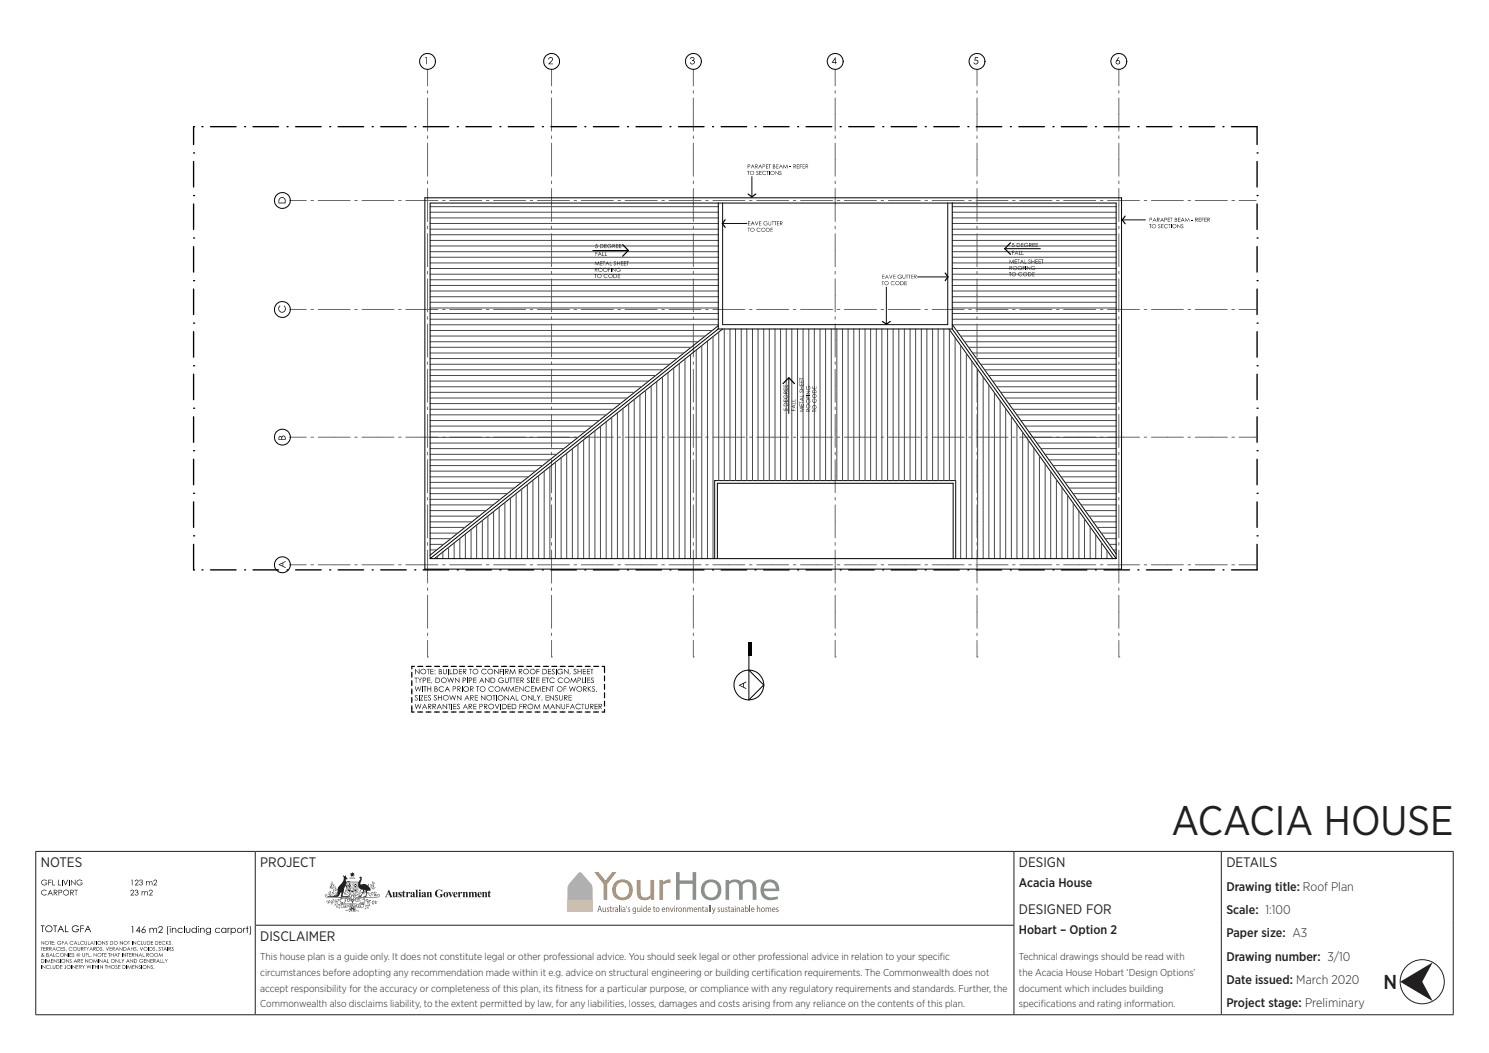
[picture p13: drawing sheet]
<svg xmlns="http://www.w3.org/2000/svg" width="420mm" height="297mm" viewBox="0 0 420 297" stroke-linecap="round" stroke-linejoin="round" font-family="sans-serif">
<defs><g id="words">
<text font-size="11.6" fill="#231f20" x="330.4" y="235.6">ACACIA HOUSE</text>
<text font-size="5.7" fill="#231f20" x="390.2" y="278.8">N</text>
<g font-size="3.9" fill="#231f20">
<text x="11.5" y="244.7">NOTES</text>
<text x="73.4" y="244.7">PROJECT</text>
<text x="287.4" y="244.7">DESIGN</text>
<text x="345.9" y="244.7">DETAILS</text>
<text x="287.4" y="257.9">DESIGNED FOR</text>
<text x="73.4" y="265.5">DISCLAIMER</text>
</g>
<g font-size="3.5" fill="#231f20">
<text x="287.4" y="250.2">Acacia House</text>
<text x="345.9" y="251.2">Drawing title: Roof Plan</text>
<text x="345.9" y="257.8">Scale: 1:100</text>
<text x="287.4" y="263.5">Hobart – Option 2</text>
<text x="345.9" y="264.4">Paper size: A3</text>
<text x="345.9" y="271">Drawing number: 3/10</text>
<text x="345.9" y="277.6">Date issued: March 2020</text>
<text x="345.9" y="284.1">Project stage: Preliminary</text>
</g>
<g font-size="2.8" fill="#231f20">
<text x="73.4" y="270.9">This house plan is a guide only. It does not constitute legal or other professional advice. You should seek legal or other professional advice in relation to your specif</text>
<text x="73.4" y="275.3">circumstances before adopting any recommendation made within it e.g. advice on structural engineering or building certif</text>
<text x="217.4" y="275.3">ication requirements. The Commonwealth does not</text>
<text x="265.1" y="270.9">ic</text>
<text x="287.4" y="270.9">Technical drawings should be read with</text>
<text x="287.4" y="275.3">the Acacia House Hobart ‘Design Options’</text>
<text x="73.4" y="279.7">accept responsibility for the accuracy or completeness of this plan, its f</text>
<text x="156.7" y="279.7">itness for a particular purpose, or compliance with any regulatory requirements and standards. Further, the</text>
<text x="287.4" y="279.7">document which includes building</text>
<text x="73.4" y="284.1">Commonwealth also disclaims liability, to the extent permitted by law, for any liabilities, losses, damages and costs arising from any reliance on the contents of this plan.</text>
<text x="287.4" y="284.1">specif</text>
<text x="293.6" y="284.1">ications and rating information.</text>
</g>
</g></defs>
<g fill="#231f20">
<path d="M109.7 250.9l1.1 2.2h-1l.2-.2-.1-.4h-.8l-.1 .4 .3 .2h-.7zM109.5 251.6l-.3 .7h.6z" fill-rule="evenodd"/>
<path d="M115.9 251.8a.59 .59 0 0 1 .6-.3 .59 .59 0 0 1 .4 .6l.1 .7 .1 .1a.33 .33 0 0 1-.3 .2 .33 .33 0 0 1-.3-.3l-.2 .2a.35 .35 0 0 1-.5-.1 .35 .35 0 0 1 .2-.5l.5-.3-.1-.4-.3 .1 .1 .3a.23 .23 0 0 1-.4 0 .23 .23 0 0 1 .1-.3zM116.3 252.4l-.1 .2 .1 .2 .2-.1v-.5z" fill-rule="evenodd"/>
<path d="M118.2 251.1a.25 .25 0 0 1 .5 0 .25 .25 0 0 1-.5 0zM118 251.6h.6l.1 1.3 .1 .2h-.8l.2-.3z" fill-rule="evenodd"/>
<path d="M119 251.8a.59 .59 0 0 1 .7-.3 .59 .59 0 0 1 .4 .6v.7l.2 .1a.33 .33 0 0 1-.3 .2 .33 .33 0 0 1-.3-.3l-.2 .2a.35 .35 0 0 1-.6-.1 .35 .35 0 0 1 .3-.5l.5-.3-.1-.4-.3 .1v.3a.23 .23 0 0 1-.3 0 .23 .23 0 0 1 0-.3zM119.5 252.4l-.2 .2 .2 .2 .2-.1v-.5z" fill-rule="evenodd"/>
<path d="M125 252.3a.75 .75 0 0 1 1.5 0 .75 .75 0 0 1-1.5 0zM125.6 251.7l-.1 .6a.41 .41 0 0 0 0 .4 .41 .41 0 0 0 .4 .3l.1-.3a.61 .61 0 0 0-.3-1z" fill-rule="evenodd"/>
<path d="M128 251.8a.58 .58 0 0 1 .7-.2 .58 .58 0 0 1 .3 .7h-.7a.41 .41 0 0 0 .2 .5 .41 .41 0 0 0 .5-.2 .66 .66 0 0 1-1 .4 .66 .66 0 0 1-.1-1.1zM128.4 251.7l-.2 .5h.5l-.1-.4z" fill-rule="evenodd"/>
<path d="M134.9 251.8a.58 .58 0 0 1 .7-.2 .58 .58 0 0 1 .3 .7h-.8a.41 .41 0 0 0 .2 .5 .41 .41 0 0 0 .5-.2 .66 .66 0 0 1-.9 .4 .66 .66 0 0 1-.1-1.1zM135.2 251.7l-.1 .5h.4l-.1-.4z" fill-rule="evenodd"/>
</g>
<g fill="#231f20">
<path d="M110.7 251.6h.6l.1 1.3 .2-.2-.1-1.1h.6l.1 1.5h-.6v-.2a.45 .45 0 0 1-.5 .2 .45 .45 0 0 1-.3-.6z"/>
<path d="M112.5 251.7l.7-.1 .1 .5-.4-.4-.2 .2a.63 .63 0 0 1 .6 .5 .63 .63 0 0 1-.3 .7h-.6v-.5l.4 .4 .2-.3a.71 .71 0 0 1-.5-1z"/>
<path d="M114 251.1v.5h.4l-.4 .2v1l.3-.1a.38 .38 0 0 1-.5 .4 .38 .38 0 0 1-.2-.6v-.7l-.2-.1z"/>
<path d="M114.5 251.6h.6v.3l.2-.3a.23 .23 0 0 1 .4 .1 .23 .23 0 0 1-.1 .3 .23 .23 0 0 1-.4-.1l-.1 .8 .2 .4h-.8l.1-.4z"/>
<path d="M117.2 251h.6v1.9l.1 .2h-.7l.1-.3v-1.7z"/>
<path d="M120.3 251.6h.6v.2a.45 .45 0 0 1 .6-.2 .45 .45 0 0 1 .2 .6l.2 .9h-.7v-1.3l-.3 .2 .2 1.1h-.8l.2-.4z"/>
<path d="M123 251.2a1.56 1.56 0 0 1 1.6-.1l.1-.2v.7a.8 .8 0 0 0-1-.5 .8 .8 0 0 0-.5 1.1 .69 .69 0 0 0 1 .7v-.6l-.2-.1h1l-.2 .1-.1 .6a1.21 1.21 0 0 1-1.6 0 1.21 1.21 0 0 1-.1-1.7z"/>
<path d="M126.4 251.6h.8l-.2 .2 .3 .7 .3-.7-.2-.2h.5l-.7 1.5z"/>
<path d="M129.1 251.6h.6v.3l.3-.3a.23 .23 0 0 1 .3 .1 .23 .23 0 0 1-.1 .3 .23 .23 0 0 1-.3-.1l-.2 .8 .2 .4h-.8l.2-.4z"/>
<path d="M130.5 251.6h.6v.2a.45 .45 0 0 1 .6-.2 .45 .45 0 0 1 .2 .6l.1 .9h-.7v-1.3l-.2 .2 .1 1.1h-.7l.1-.4z"/>
<path d="M132.2 251.6h.5v.2a.46 .46 0 0 1 .9 0 .47 .47 0 0 1 .6-.2 .47 .47 0 0 1 .2 .5l.2 1h-.7l.1-.4-.1-.9-.3 .2 .2 1.1h-.8l.2-.4-.2-.9-.3 .2 .2 1.1h-.7l.1-.4z"/>
<path d="M135.9 251.6h.6v.2a.45 .45 0 0 1 .6-.2 .45 .45 0 0 1 .3 .6l.1 .9h-.7v-1.3l-.3 .2 .2 1.1h-.8l.2-.4z"/>
<path d="M138.1 251.1v.5h.4l-.4 .2v1l.3-.1a.38 .38 0 0 1-.5 .4 .38 .38 0 0 1-.2-.6v-.7l-.2-.1z"/>
<path d="M98.1 250.7l.3 .4 .4-.4-.1 .8-.3 .1v-.3h-.2z"/>
<path d="M105.1 248.5l.1 .7z"/>
<path d="M93.6 248.6l.2 .6z"/>
<path d="M105.4 248.8l.1 .2z"/>
<path d="M105 249.2l.1 .1z"/>
<path d="M93.8 249.2l.1 .2z"/>
<path d="M93.5 249.3h.2z"/>
<path d="M103.9 249.2l.1 .7z"/>
<path d="M104.6 249.3l.1 .7z"/>
<path d="M105.2 249.3l.1 .2z"/>
<path d="M93.8 249.5l.1 .1z"/>
<path d="M105.2 249.7l.3-.2-.5 .5z"/>
<path d="M93.3 249.6l.5 .4z"/>
<path d="M105.5 249.8l-.1 .4-.3 .1z"/>
<path d="M104.4 249.9l.2 .1z"/>
<path d="M93 250l.6 .2z"/>
<path d="M92.9 250.5l1.2-.2 .1-1-.1 .9 1.1 .7 .5-1a2.25 2.25 0 0 0 1.1-3l.5 .3 .2-.3v.4l.5 .6a.5 .5 0 0 0-.4 .3 .5 .5 0 0 0 .1 .6l.5-.3 .7 .2-1.1 .1-.3 .7 .4 .6-.1 .5-.1-.4a.35 .35 0 0 0-.5-.1 .35 .35 0 0 0-.1 .4l-.4 2v.2h.5a.88 .88 0 0 1 1.2 .3l-2.2-.1 .1-1.2-.3 .1a1.4 1.4 0 0 1-1 1.2l-2.7-.1 1.6-.2a.8 .8 0 0 0 1.1-.4l.1 .1 .1-.5-.6 .6-.4 .1 1-.8-1.7 .3 1.2-.4a.52 .52 0 0 0 .6-.5 .52 .52 0 0 0-.7-.5 .52 .52 0 0 0-.3 .7l-.1 .2a.54 .54 0 0 1-.1-.6 .54 .54 0 0 1 .5-.3 1.73 1.73 0 0 0-1.7-.2z"/>
<path d="M98 249l.1 2.5 1.3 .8 1.2-.8 .1-2.5zM98.7 249h.2v.6h-.2zM98.8 249.7l.1 .1zM98.1 250h.3v.5h-.3zM98.1 249.7l.1 .2zM98.5 250.3l.1 .1zM98.3 249.7l.4 .2h-.3zM98.5 249.2l.1 .1zM98.1 249h.3v.6h-.3zM98.1 250.6h.8v1.4l-.8-.6zM98.7 250h.2v.5h-.2zM99 250.6h.8v1.4l-.4 .2-.4-.2zM99 249h.8v1.5h-.8zM99.8 250.6h.9l-.1 .8-.8 .6zM99.8 249h.9v1.5h-.9z"/>
<circle cx="97.2" cy="252.1" r=".08"/>
<circle cx="101.8" cy="251.6" r=".08"/>
<circle cx="101.4" cy="251.8" r=".08"/>
<circle cx="97.1" cy="252.3" r=".08"/>
<circle cx="97.4" cy="252.3" r=".09"/>
<circle cx="93.4" cy="249.1" r=".09"/>
<circle cx="105.7" cy="249.2" r=".09"/>
<circle cx="105.4" cy="249.2" r=".09"/>
<circle cx="93.4" cy="249.4" r=".09"/>
<circle cx="93.6" cy="249.6" r=".09"/>
</g>
<g fill="#231f20">
<path d="M94.6 250l.1 .1z"/>
<path d="M94.3 250.1l.1 .1z"/>
</g>
<g fill="#231f20">
<path d="M104.5 250.2l.2 .1z"/>
<path d="M104.8 250.2l.1 .1z"/>
<path d="M93.1 250.2h.1z"/>
<path d="M94.6 250.3h.2z"/>
<path d="M105.8 250.4h.2z"/>
<path d="M93.8 250.5h.2z"/>
<path d="M105.2 250.5h.2z"/>
<path d="M93.4 250.6l.2 .1z"/>
<path d="M104.9 250.7l.6 .1z"/>
<path d="M93.7 250.7l.1 .1z"/>
<path d="M94.1 250.7l.1 .1z"/>
<path d="M99.1 251.1l.5 .3-.1-.5 .1 .1a.46 .46 0 0 1 .1 .5 .46 .46 0 0 1-.5 .2z"/>
<path d="M97.5 250.9v.7z"/>
<path d="M101.6 250.9v.6z"/>
<path d="M94.6 251.1h.4l-.6 .2z"/>
<path d="M93 251.3l.4 .5-.3-.1z"/>
<path d="M101.3 251.4l.1 .1z"/>
<path d="M101.2 247.6l.6-.3a1.41 1.41 0 0 1-.1 1.7v.4a1.86 1.86 0 0 1 2.7 1.8l-.1 .1a.64 .64 0 0 0-.8 .1 .64 .64 0 0 0-.1 .7l-.1 .8h-.9a1.04 1.04 0 0 0 .8-.8 1.04 1.04 0 0 0-.4-1.1l-.7 1.3a.73 .73 0 0 1-.4 .7 .73 .73 0 0 1-.8-.1 1.58 1.58 0 0 0 1.3-2l-.8-.3-.4-.5v-1.2l.7-1.2z"/>
<path d="M105.5 251.6l.3-.1-.6 .5z"/>
<path d="M92.7 251.7l.1 .1z"/>
<path d="M93.6 251.7l.6 .1z"/>
<path d="M97.4 251.7l.1 .1z"/>
<path d="M102.5 251.9h.2z"/>
<path d="M93.3 251.9v.1z"/>
<path d="M92.8 251.9l.1 .2z"/>
<path d="M102.8 251.9l.2 .1z"/>
<path d="M105.6 252h.1z"/>
<path d="M106 252h.1z"/>
<path d="M103.7 252.1h.1z"/>
<path d="M102.4 252.1l.1 .1z"/>
<path d="M104.2 252.1l.1 .1z"/>
<path d="M105.5 252.2h.7z"/>
<path d="M92.6 252.3l.6-.1z"/>
<path d="M104.7 252.2l.1 .1z"/>
<path d="M93.9 252.2h.2z"/>
<path d="M93 252.5l.4-.2-.5 .4z"/>
<path d="M104.8 252.4l.1 .1z"/>
<path d="M105.5 252.4l.5 .1-.1 .3z"/>
<path d="M106.1 252.4l.2 .1z"/>
<path d="M104.1 252.4l.5 .5z"/>
<path d="M93.5 252.5h.1z"/>
<path d="M105 252.6h.1z"/>
<path d="M102.4 253.5l.6-.2z"/>
<path d="M95.9 253.5l.2 .1z"/>
<path d="M102.8 253.6h.1z"/>
<path d="M103.2 253.8l.7-.2z"/>
<path d="M94.6 253.7l.1 .1z"/>
<path d="M92.7 253.8l.5 .5z"/>
<path d="M104 254.1l.7-.2z"/>
<path d="M103.7 253.9l.2 .1z"/>
<path d="M93.4 253.9l.6 .4z"/>
<path d="M105.1 254.1l.3-.2-.5 .5z"/>
<path d="M105.8 254.1l.2-.1-.4 .5z"/>
<path d="M92.4 254.1l.1 .1z"/>
<path d="M92.6 254.2h.2z"/>
<path d="M106.3 254.2l.1 .1z"/>
<path d="M105.4 254.2l.2 .1z"/>
<path d="M106 254.2l.1 .2z"/>
<path d="M92.2 254.3l.2 .1z"/>
<path d="M105.2 254.4l.1 .1z"/>
<path d="M105.6 254.7l.4-.3 .2 .5z"/>
<path d="M103.9 254.5l.2 .1z"/>
<path d="M93.3 254.6l.1 .1z"/>
<path d="M93.6 254.8l.2-.2-.4 .5z"/>
<path d="M103.8 254.6l.2 .2z"/>
<path d="M104.1 254.7l.2 .1z"/>
<path d="M94.4 254.7l.2 .1z"/>
<path d="M94.8 254.7h.1z"/>
<path d="M104.9 254.7l.5 .4z"/>
<path d="M95.2 254.9l.1 .1z"/>
<path d="M104 255l.4 .6z"/>
<path d="M95.3 255.1l.7-.1z"/>
<path d="M94.4 255.2l.5-.2-.6 .4z"/>
<path d="M103 255.3h.6z"/>
<path d="M103.7 255.4l.2 .2z"/>
<path d="M104 255.5l.1 .1z"/>
<path d="M94.9 255.6v.2z"/>
<path d="M95 255.9l.3-.3-.4 .4z"/>
<path d="M95.5 255.7l.3 .6z"/>
<path d="M103.3 255.7l.1 .1z"/>
<path d="M103.7 255.8l.3 .4z"/>
<path d="M103.5 256l.1 .1z"/>
<path d="M103.1 256.1h.2l-.4 .4z"/>
<path d="M103.5 256.3h.2z"/>
<path d="M99.3 249.6l.2 .1z"/>
<path d="M99.1 249.9l.2 .1z"/>
<path d="M99.5 249.9l.1 .1z"/>
<path d="M99.2 250.2h.2v.2z"/>
<path d="M98.8 246.2l.4 .1 .2-.4 .1 .4 .5-.1-.2 .4 .3 .2-.4 .1v.5l-.3-.3-.4 .3 .1-.5-.5-.1 .4-.2z"/>
<path d="M97.2 255.3l.3-.1 .2 .5 .1-.2-.2-.3 .2-.1v.6l-.3 .1z"/>
<path d="M97.9 255.2l.4-.2v.2h-.3l.4 .4-.4 .1v-.2h.3z"/>
<path d="M98.4 255h.6v.1l-.2-.1 .1 .5-.3 .1v-.6l-.2 .2z"/>
<path d="M100.5 255.1h.3l-.1 .5h.3v.1l-.6-.1z"/>
<path d="M101.1 255.2l.3 .1-.1 .5-.3-.1z"/>
<path d="M99.9 250.9l.1 .1 .2-.2 .3 .3-.1-.2 .2-.1-.1 .1v.5l-.3 .1v-.2l-.3 .2 .1-.3z"/>
<path d="M91.7 252.4v.4l.5 .4h5.7l.5 .1 .2 .3-.6-.3-1.3 .1-.7-.2-.2 .1 .7 .2-.7 .3-.6-.2 .5 .2a1.14 1.14 0 0 1-1.7-.1h-.2l1.1 .5-1.9 .2-.7 .4h.3a.59 .59 0 0 1 1-.2l.9-.2 .1 .2v-.2l.7-.2-.1 1.1a1.07 1.07 0 0 1 .8-1.5l-.1 .8 .1-.5a1.43 1.43 0 0 1 1.4-.7l-.3 .6-.2 1.1 .3-.4 .5 .1a.71 .71 0 0 1-.6-.7 .71 .71 0 0 1 .5-.7l-.2 .5 .1 .5v-.6a.58 .58 0 0 1 .6-.3 .58 .58 0 0 1 .5 .5l-.6 .1v-.3l.4-.1-.5-.1a.47 .47 0 0 0 .3 .7 .47 .47 0 0 0 .6-.4l.7 .9 .6-.9a.46 .46 0 0 0 .5 .4 .46 .46 0 0 0 .3-.6l-.4 .2h.4a.34 .34 0 0 1-.4 .3 .34 .34 0 0 1-.1-.6 .59 .59 0 0 1 .8 .1 .59 .59 0 0 1 0 .7l.2-.3-.3-.6a.8 .8 0 0 1 .5 .7 .8 .8 0 0 1-.4 .7l.4-.2v.2l.1-.3 .3 .5-.7-1.6h.2a1.46 1.46 0 0 1 1.5 1l-.3-.7a1.17 1.17 0 0 1 .8 1.9l.3-.6-.1-.6 .2-.1-.4-.2 1.8 .4-1.7-.5a4.7 4.7 0 0 0-3.3-.6l.6-.3 5.8-.1a.42 .42 0 0 0 .4-.5 .42 .42 0 0 0-.5-.3l-.1 .4 .2-.4 .3 .3-.3 .4h-3.9a3.2 3.2 0 0 0-2.7 .5l-.4 .6a1.56 1.56 0 0 1 2-1.6l-.8-.1a2.79 2.79 0 0 1 2.8-.4l-.1-.2 1.7 .5-.6-.3 .5-.4h-.1a1.81 1.81 0 0 1-1.9 0h-.5l1.8-.8 .3-.4-.3 .3-3.3 1.3-1 .7v-.5l-.1 .7-.5 .9 .2-1.4-.3 1.1a.69 .69 0 0 1-.4-1l-.2 .4 .4 .9-.7-1.1v-.5l-.2 .4-1.5-.9 .4 .3a3.1 3.1 0 0 1 1.9 2.1l-.6-.8-.5-.3h-5.8l-.4-.1-.1-.3 .2-.2 .2 .3v-.4zM99.4 253.8v.5z"/>
<path d="M98.6 247.6l1.6 .1-1.5 .1zM98.9 247.6l.3 .1zM99.5 247.6l.2 .1zM100.1 247.6v.2z"/>
<path d="M100 249.2h.5v1.2h-.5zM100.1 249.7v.2h.3v-.2zM100.2 249.7l.2 .1z"/>
<path d="M99.1 255h.5l.2 .5-.4-.2v.2h-.3zM99.3 255l.2 .2z"/>
<path d="M100.1 255l.3 .6h-.3v-.2l-.4 .1zM100 255.2l-.1 .2h.2z"/>
<path d="M101.7 255.3l.3 .6-.5-.2-.2 .1zM101.6 255.5l-.1 .2h.2z"/>
<path d="M99.2 249.2v.3h.3v-.3zM99.2 249.3h.3z"/>
<path d="M97.7 248.7l.1 3 1.6 1 1.5-1 .1-3zM97.8 248.8h3.1l-.1 2.8-1.4 .9-1.4-.8-.2-.4z"/>
<path d="M96.9 255.4l.4 .5-.5-.1-.1 .1zM96.9 255.5l-.1 .2h.2z"/>
<path d="M96.2 254.5v1h-.7l.7 .1 .1 .4 .4 .1 2-.3-.2 .4 .2 .2-1.3 .4 .1 .2 1.3-.4-.4 .6 .2 .1 .7-1-.3 .4a.47 .47 0 0 0 .3 .5 .47 .47 0 0 0 .6-.2l.4 .2-.3-.6 1.1 .5 .2-.2-1.2-.5 .2-.4-.4-.2h.4a2.9 2.9 0 0 0 2.2 .1l.1-.2a.83 .83 0 0 0-.3-1.3l-.3 .3v.4a10.3 10.3 0 0 0-5.2 0v-.5zM97.6 256.8l.6-.1zM100.6 256.8l.6 .1zM96.3 254.5l.4 .1-.1 .2 .1-.2a.26 .26 0 0 0-.4 0 .26 .26 0 0 0 0 .4zM96.4 254.9l.2 .2zM96.4 254.6l.1 .2zM98.8 255.8h.2l-.3 .3 .2 .3-.3-.1zM98.4 256.6l.4-.1zM98.9 256.6l-.3 .5zM98.7 256h.4l-.1 .2zM99.2 256l-.1 .2zM99 255.8h.2zM99.3 255.7l.2 .2-.1 .2zM99.6 255.8h.2zM99.1 256.7a.3 .3 0 0 1 .6 0 .3 .3 0 0 1-.6 0zM99.3 256.4l-.2 .4zM99.1 256.9l.7 .1zM99.8 256.5l.3 .6zM100 256.5l.3 .1zM100.2 256v.3l-.3 .1zM99.7 256.1a.2 .2 0 0 1 .4 0 .2 .2 0 0 1-.4 0zM96.2 255.1l.3 .1a13.9 13.9 0 0 1 5.8 0l.3-.1-.2 .7a4.2 4.2 0 0 1-2.7-.2l-2.1 .3a.77 .77 0 0 1-.8 .2 .77 .77 0 0 1-.5-.7zM102.1 255h.3zM102.4 254.7l-.1 .2zM102.1 254.6a.31 .31 0 0 1 .5-.1 .31 .31 0 0 1-.1 .5l.1-.3-.3-.1-.1 .3z"/>
<circle cx="94.5" cy="250.3" r=".08"/>
<circle cx="105.6" cy="250.3" r=".09"/>
<circle cx="93.7" cy="250.5" r=".09"/>
<circle cx="105.7" cy="250.6" r=".1"/>
<circle cx="93" cy="251.8" r=".09"/>
<circle cx="105.9" cy="251.8" r=".09"/>
<circle cx="106.2" cy="251.8" r=".1"/>
<circle cx="92.5" cy="251.9" r=".09"/>
<circle cx="93.1" cy="252" r=".08"/>
<circle cx="102.7" cy="252.2" r=".08"/>
<circle cx="94.6" cy="252.2" r=".09"/>
<circle cx="104" cy="252.2" r=".09"/>
<circle cx="93.6" cy="252.3" r=".09"/>
<circle cx="105.1" cy="252.4" r=".08"/>
<circle cx="93.8" cy="252.4" r=".09"/>
<circle cx="106.2" cy="252.7" r=".1"/>
<circle cx="94.9" cy="253.8" r=".07"/>
<circle cx="94.8" cy="254" r=".09"/>
<circle cx="92.2" cy="254.2" r=".09"/>
<circle cx="93.5" cy="254.2" r=".08"/>
<circle cx="94.9" cy="254.5" r=".08"/>
<circle cx="106.3" cy="254.5" r=".09"/>
<circle cx="105.4" cy="254.8" r=".1"/>
<circle cx="103.9" cy="255.3" r=".09"/>
<circle cx="94.8" cy="255.4" r=".09"/>
<circle cx="95.1" cy="255.4" r=".09"/>
<circle cx="103.1" cy="255.7" r=".09"/>
<circle cx="101.2" cy="251.6" r=".08"/>
<circle cx="97.2" cy="251.7" r=".09"/>
<circle cx="92.6" cy="254.4" r=".09"/>
</g>
<g fill="#7a5b4b">
<path d="M170 256h.2v.9l.2 .2 .3-.2v-.9h.2v1.2l-.2-.2-.4 .3-.3-.3z"/>
<path d="M171.3 256h.5l-.4 .3a.48 .48 0 0 1 .4 .5 .48 .48 0 0 1-.5 .4l-.1-.2 .2 .1 .3-.2-.5-.4z"/>
<path d="M172.1 255.7l.2-.1v.4h.3v.1h-.3l.2 1.2-.4-.3v-.9h-.1z"/>
<path d="M172.8 256l.2 .2 .4-.3-.4 .6v.7h-.2z"/>
<path d="M174.6 255.4h.2v1.8h-.2z"/>
<path d="M176.7 255.5l.3-.1-.4 .7z"/>
<path d="M177.3 256h.4l-.4 .3a.48 .48 0 0 1 .4 .5 .48 .48 0 0 1-.5 .4l-.1-.2 .3 .1 .2-.2-.5-.4z"/>
<path d="M179.7 256h.2v.9l.3 .2 .2-.2v-.9h.2l.1 1.2-.2-.2-.4 .3-.3-.3z"/>
<path d="M184.4 255.7l.1-.1v.4h.3v.1h-.3l.3 1.2-.4-.3v-.9h-.2z"/>
<path d="M187.8 256l.2 .2 .4-.3 .3 .2 .1 1.1h-.2v-.9l-.3-.2-.2 .3-.1 .8h-.2z"/>
<path d="M189 256h.2l.3 1 .3-1h.2l-.4 1.2h-.2z"/>
<path d="M190.7 256l.2 .2 .3-.3-.3 .6v.7h-.2z"/>
<path d="M192.6 256l.2 .2 .4-.3 .3 .2 .1 1.1h-.2l-.1-.9-.2-.2-.3 .3v.8h-.2z"/>
<path d="M193.9 256l.1 .2a.35 .35 0 0 1 .4-.3 .35 .35 0 0 1 .3 .3l.4-.3 .3 .3v1h-.2v-.9l-.2-.2-.2 .2-.1 .9h-.1l-.1-.9-.2-.2-.2 .3v.8h-.2z"/>
<path d="M196.9 256l.1 .2 .4-.3 .3 .2 .1 1.1h-.2v-.9l-.3-.2-.2 .3v.8h-.2z"/>
<path d="M198.1 255.7l.2-.1v.4h.3v.1h-.3l.2 1.2-.3-.3-.1-.9h-.1z"/>
<path d="M199.9 255.4h.2v1.8h-.2z"/>
<path d="M200.4 255.4h.2v1.8h-.2z"/>
<path d="M200.8 256h.2l.3 1 .3-1h.3l-.6 1.5-.4 .3 .3-.6z"/>
<path d="M202.6 256h.5l-.5 .3a.48 .48 0 0 1 .5 .5 .48 .48 0 0 1-.6 .4l-.1-.2 .3 .1 .2-.2-.4-.4z"/>
<path d="M203.3 256h.2l.1 .9 .2 .2 .3-.2v-.9h.2v1.2l-.2-.2-.4 .3-.3-.3z"/>
<path d="M204.7 256h.5l-.5 .3a.48 .48 0 0 1 .5 .5 .48 .48 0 0 1-.6 .4v-.2l.2 .1 .2-.2-.4-.4z"/>
<path d="M205.5 255.7l.2-.1v.4h.3v.1h-.3l.2 1.2-.4-.3v-.9h-.2z"/>
<path d="M207.8 256l.2 .2 .4-.3 .3 .2v1.1h-.2v-.9l-.2-.2-.3 .3v.8h-.2z"/>
<path d="M211.4 255.4h.2v1.8h-.2z"/>
<path d="M213.5 255.4h.2v.8l.3-.3 .4 .2v1.1h-.2v-.9l-.2-.2-.3 .3v.8h-.2z"/>
<path d="M216 256l.1 .2a.35 .35 0 0 1 .4-.3 .35 .35 0 0 1 .3 .3l.4-.3 .3 .3v1h-.2v-.9l-.2-.2-.2 .2-.1 .9h-.1l-.1-.9-.2-.2-.2 .3v.8h-.2z"/>
<path d="M219.1 256h.5l-.5 .3a.48 .48 0 0 1 .5 .5 .48 .48 0 0 1-.6 .4l-.1-.2 .3 .1 .2-.2-.4-.4z"/>
<path d="M169.1 255.7l-.2 .8h.5zM169 255.5h.3l.5 1.7h-.2l-.2-.5h-.5l-.2 .5h-.2z"/>
<path d="M173.6 256.8a.3 .3 0 0 0 .6 0 .3 .3 0 0 0-.6 0zM173.5 256.1l.4-.2 .4 .3v1l-.2-.1a.38 .38 0 0 1-.6 0 .38 .38 0 0 1 .1-.6l.5-.2z"/>
<path d="M175.1 256h.2v1.2h-.2zM175.1 255.5l.2 .2z"/>
<path d="M175.7 256.8a.3 .3 0 0 0 .6 0 .3 .3 0 0 0-.6 0zM175.6 256.1l.4-.2 .4 .3v1l-.2-.1a.38 .38 0 0 1-.6 0 .38 .38 0 0 1 .1-.6l.5-.2z"/>
<path d="M178.7 256.2l-.1 .4 .1 .4a.41 .41 0 0 0 .5-.4 .41 .41 0 0 0-.5-.4zM178.5 256.1l.4-.2 .3 .3 .2-.2v1.1a.59 .59 0 0 1-.2 .6 .59 .59 0 0 1-.7 0v-.2l.5 .1 .2-.6-.3 .2a.67 .67 0 0 1-.4-1.1z"/>
<path d="M181 256h.2v1.2h-.2zM181 255.5l.1 .2z"/>
<path d="M181.7 256.2l-.1 .4 .1 .4a.42 .42 0 0 0 .5-.4 .42 .42 0 0 0-.5-.4zM182.2 255.4h.2v1.8l-.2-.2-.1 .1a.56 .56 0 0 1-.7-.5 .56 .56 0 0 1 .8-.5z"/>
<path d="M183 256.2l-.2 .3h.6l-.1-.3zM182.8 256.1l.4-.2 .2 .1 .2 .6h-.8l.2 .4h.5a.53 .53 0 0 1-.7 .1 .53 .53 0 0 1-.1-.7z"/>
<path d="M185.3 256.2l-.1 .4 .1 .4a.43 .43 0 0 0 .5-.4 .43 .43 0 0 0-.5-.4zM184.8 256.6a.6 .6 0 0 1 1.2 0 .6 .6 0 0 1-1.2 0z"/>
<path d="M187 256.2l-.2 .3h.6l-.1-.3zM186.8 256.1l.4-.2 .2 .1 .2 .6h-.8l.2 .4h.5a.53 .53 0 0 1-.7 .1 .53 .53 0 0 1-.1-.7z"/>
<path d="M190.2 256h.2v1.2h-.2zM190.2 255.5l.2 .2z"/>
<path d="M191.7 256.2l-.2 .4 .2 .4a.43 .43 0 0 0 .5-.4 .43 .43 0 0 0-.5-.4zM191.2 256.6a.6 .6 0 0 1 1.2 0 .6 .6 0 0 1-1.2 0z"/>
<path d="M196 256.2l-.1 .3h.5l-.1-.3zM195.8 256.1l.4-.2 .3 .1 .1 .6h-.7l.1 .4h.5a.53 .53 0 0 1-.7 .1 .53 .53 0 0 1-.1-.7z"/>
<path d="M198.9 256.8a.3 .3 0 0 0 .6 0 .3 .3 0 0 0-.6 0zM198.8 256.1l.4-.2 .4 .3v1l-.2-.1a.38 .38 0 0 1-.6 0 .38 .38 0 0 1 .1-.6l.5-.2z"/>
<path d="M206.3 256.8a.3 .3 0 0 0 .6 0 .3 .3 0 0 0-.6 0zM206.2 256.1l.4-.2 .4 .3v1l-.2-.1a.38 .38 0 0 1-.6 0 .38 .38 0 0 1 .1-.6l.5-.2z"/>
<path d="M207.3 256h.2v1.2h-.2zM207.3 255.5l.2 .2z"/>
<path d="M209.1 256.8a.3 .3 0 0 0 .6 0 .3 .3 0 0 0-.6 0zM209 256.1l.4-.2 .4 .3v1l-.2-.1a.38 .38 0 0 1-.6 0 .38 .38 0 0 1 .1-.6l.5-.2z"/>
<path d="M210.4 256.3l-.1 .1a.41 .41 0 0 0 .1 .5 .41 .41 0 0 0 .4 .1l.1-.6-.3-.3zM210.1 255.4h.2v.8l.1-.2a.58 .58 0 0 1 .8 .6 .58 .58 0 0 1-.8 .6l-.1-.2-.2 .2z"/>
<path d="M212.2 256.2l-.2 .3h.6l-.1-.3zM212 256.1l.4-.2 .2 .1 .2 .6h-.8l.2 .4h.5a.53 .53 0 0 1-.7 .1 .53 .53 0 0 1-.1-.7z"/>
<path d="M215 256.2l-.1 .4 .1 .4a.43 .43 0 0 0 .5-.4 .43 .43 0 0 0-.5-.4zM214.5 256.6a.6 .6 0 0 1 1.2 0 .6 .6 0 0 1-1.2 0z"/>
<path d="M218.1 256.2l-.1 .3h.5l-.1-.3zM217.9 256.1l.4-.2 .3 .1 .1 .6h-.7l.1 .4h.5a.53 .53 0 0 1-.7 .1 .53 .53 0 0 1-.1-.7z"/>
</g>
<path d="M160.1 253.8h7.1v3.5h-7.1z" fill="#e9bd84"/>
<path d="M163.1 246.2l.4-.2 .5 .2 3 3.5 .2 .9v3.2h-7.1v-3.2l.2-1z" fill="#a9bfa3"/>
<path d="M190.7 246v7.8h1v-4.5h3.7v4.5h1v-7.8h-1v2.3h-3.7v-2.3zM199.2 249.4a1.98 1.98 0 0 1 2.5-.2 1.98 1.98 0 0 1 .7 2.4 1.89 1.89 0 0 1-2.2 1.5 1.89 1.89 0 0 1-1.5-2.1zM198.4 248.9a2.96 2.96 0 0 0 .5 4.6 2.96 2.96 0 0 0 4.4-1.3 2.96 2.96 0 0 0-2.1-4.1h-.7a2.78 2.78 0 0 0-2.1 .8zM204.7 248.2v5.6h1v-4.3a1.55 1.55 0 0 1 1.9-.6 1.55 1.55 0 0 1 .9 1.8v3.1h1v-4.2a1.53 1.53 0 0 1 1.9-.8 1.53 1.53 0 0 1 .9 1.9v3.1h1.1v-3.1a2.37 2.37 0 0 0-1.5-2.5 2.37 2.37 0 0 0-2.7 .7 2.52 2.52 0 0 0-3.5-.3l-.1-.4zM216 249.4a1.66 1.66 0 0 1 1.9-.4 1.66 1.66 0 0 1 .9 1.6h-3.3zM215.1 249a2.98 2.98 0 0 0-.2 3.7 2.98 2.98 0 0 0 3.5 1.1l1-.2v-.8a2.85 2.85 0 0 1-3.8-.9l-.1-.6h4.3a2.67 2.67 0 0 0-1.4-3 2.67 2.67 0 0 0-3.3 .7z" fill="#7e967e"/>
<path d="M167.7 246l2.6 3.4v4.4h1v-4.5l2.6-3.3h-1.2l-1.9 2.4-2-2.4zM174.2 249.4a1.98 1.98 0 0 1 2.5-.2 1.98 1.98 0 0 1 .7 2.4 1.89 1.89 0 0 1-2.2 1.5 1.89 1.89 0 0 1-1.5-2.1zM173.4 248.9a2.96 2.96 0 0 0 .5 4.6 2.96 2.96 0 0 0 4.4-1.3 2.96 2.96 0 0 0-2.1-4.1h-.6a2.78 2.78 0 0 0-2.2 .8zM179.6 248.2a7.4 7.4 0 0 0 .5 5.1 2.7 2.7 0 0 0 3.5-.1l.1 .6h.8v-5.6h-1v4.3a1.57 1.57 0 0 1-2 .6 1.57 1.57 0 0 1-.8-1.9v-3zM186 248.2v5.6h1v-4.3l.9-.4 1.2-.1v-.9l-1.1 .1-1 .5v-.5z" fill="#e08f1f"/>
<circle cx="401.2" cy="276.9" r="6.2" fill="#fff"/>
<circle cx="401.2" cy="276.9" r="6.2" fill="none" stroke="#231f20" stroke-width=".28"/>
<path d="M394.9 276.9l9.2-5.5-2.9 5.5 2.9 5.5z" fill="#231f20"/>
<path d="M10 240.1h400M10.1 240.2v45.9M72 240.2v20.7M286 240.2v20.7M344.5 240.2v45.9M409.9 240.2v45.9M71.9 261h214.2M72 261.1v25M286 261.1v25M10 286.2h400" fill="none" stroke="#231f20" stroke-width=".28"/>
<g fill="#000">
<path d="M120 16.1h.4v2h-.2v-1.8h-.3z" fill-rule="evenodd"/>
<path d="M154.8 16.3a.69 .69 0 0 1 1.1 0 .69 .69 0 0 1-.3 1.1l-.5 .5h.9v.2h-1.4l.8-.8a.49 .49 0 0 0 .4-.5 .49 .49 0 0 0-.4-.5 .49 .49 0 0 0-.5 .5h-.3z" fill-rule="evenodd"/>
<path d="M194.9 16.2a.54 .54 0 0 1 .8 0 .54 .54 0 0 1-.1 .8 .66 .66 0 0 1 0 1.1 .66 .66 0 0 1-1-.5h.2a.48 .48 0 0 0 .4 .5 .48 .48 0 0 0 .5-.4 .48 .48 0 0 0-.3-.6l-.2-.2h.2a.39 .39 0 0 0 0-.7 .39 .39 0 0 0-.5 .4h-.3z" fill-rule="evenodd"/>
<path d="M235.7 16.1v1.4h.3v.2h-.3v.4h-.2v-.4h-.9zM235.5 16.7l-.6 .8h.6z" fill-rule="evenodd"/>
<path d="M275 16.1h.9v.2h-.7l-.1 .6a.67 .67 0 0 1 .8 .5 .67 .67 0 0 1-.5 .8 .67 .67 0 0 1-.8-.6l.4 .3a.52 .52 0 0 0 .7-.1 .52 .52 0 0 0-.1-.7 .52 .52 0 0 0-.7 0z" fill-rule="evenodd"/>
<path d="M315.5 16.1l.2 .1-.5 .8a.6 .6 0 0 1 .6 .7 .6 .6 0 0 1-.8 .5 .6 .6 0 0 1-.3-.9zM314.9 17.6a.42 .42 0 0 0 .8 0 .42 .42 0 0 0-.8 0z" fill-rule="evenodd"/>
<path d="M78.8 56a.98 .98 0 0 1 1.2-.3 .98 .98 0 0 1 .6 1v.7h-2v-.9zM79.1 56l-.3 .5-.1 .6h1.6a.89 .89 0 0 0-.1-1.1 .89 .89 0 0 0-1.1 0z" fill-rule="evenodd"/>
<path d="M210.8 48.2h.6l-.2 .1v1l-.2-1z" fill-rule="evenodd"/>
<path d="M210.9 46.4h.5l.2 .2a.35 .35 0 0 1-.2 .4 .35 .35 0 0 1-.4 0l-.1 .5zM211 46.5v.4l.5-.1-.1-.3z" fill-rule="evenodd"/>
<path d="M211.5 48.8a.6 .6 0 0 1 1.2 0 .6 .6 0 0 1-1.2 0zM211.7 48.8a.47 .47 0 0 0 .9 0 .47 .47 0 0 0-.9 0z" fill-rule="evenodd"/>
<path d="M212.3 46.4l.5 1.1-.2-.4h-.6l-.3 .4zM212.3 46.6l-.2 .4h.4z" fill-rule="evenodd"/>
<path d="M213 46.4l.7 .1v.4l-.4 .1 .4 .5-.5-.5-.2 .5zM213.1 46.5v.4l.5-.1-.1-.3z" fill-rule="evenodd"/>
<path d="M213.4 48.3l.5 .1-.2-.1a.27 .27 0 0 0-.2 .3 .27 .27 0 0 0 .3 .2h.1a.29 .29 0 0 1-.1 .5 .29 .29 0 0 1-.4-.2 .27 .27 0 0 0 .3 .1 .27 .27 0 0 0 .2-.3 .27 .27 0 0 0-.4-.2z" fill-rule="evenodd"/>
<path d="M214.2 48.2h.6l-.5 .1v.4h.5l-.5 .1v.4l.5 .1h-.6z" fill-rule="evenodd"/>
<path d="M214.4 46.4l.6 1.1-.3-.4h-.5l-.3 .4zM214.4 46.6l-.2 .4h.4z" fill-rule="evenodd"/>
<path d="M215.1 46.4l.7 .1v.4l-.6 .1v.5zM215.2 46.5v.4l.5-.1-.1-.3z" fill-rule="evenodd"/>
<path d="M216.1 46.4h.6l-.5 .1v.4h.5h-.5v.5l.5 .1h-.6z" fill-rule="evenodd"/>
<path d="M215.2 48.3l.6-.1 .3 .2h-.8a.52 .52 0 0 0 0 .8 .52 .52 0 0 0 .8-.1 .59 .59 0 0 1-.9 .1 .59 .59 0 0 1 0-.9z" fill-rule="evenodd"/>
<path d="M216.2 48.2h.6l-.2 .1v1l-.2-1z" fill-rule="evenodd"/>
<path d="M216.8 46.4h.6l-.2 .1v1l-.2-1z" fill-rule="evenodd"/>
<path d="M217.3 48.8a.6 .6 0 0 1 1.2 0 .6 .6 0 0 1-1.2 0zM217.4 48.8a.5 .5 0 0 0 1 0 .5 .5 0 0 0-1 0z" fill-rule="evenodd"/>
<path d="M218 46.4h.5l.1 .6a.3 .3 0 0 1 .1 .3 .3 .3 0 0 1-.3 .2h-.4zM218.1 46.5v.4l.4-.1-.1-.3zM218.1 46.9v.5a.28 .28 0 0 0 .4 0 .28 .28 0 0 0 0-.4 .28 .28 0 0 0-.4-.1z" fill-rule="evenodd"/>
<path d="M218.7 48.2l.8 .9 .1-.9v1.1l-.8-.8-.1 .8z" fill-rule="evenodd"/>
<path d="M218.9 46.4h.7l-.6 .1v.4h.6h-.6v.5l.6 .1h-.7z" fill-rule="evenodd"/>
<path d="M219.9 48.3l.5 .1-.2-.1a.25 .25 0 0 0-.2 .3 .25 .25 0 0 0 .3 .2v.5h-.3l-.1-.2a.25 .25 0 0 0 .3 .1 .25 .25 0 0 0 .1-.3 .25 .25 0 0 0-.3-.2z" fill-rule="evenodd"/>
<path d="M220.3 46.4l.5 1.1-.3-.4h-.5l-.3 .4zM220.3 46.6l-.3 .4h.4z" fill-rule="evenodd"/>
<path d="M221.1 46.4l.4 .9 .5-.9 .2 1.1-.3-.8-.3 .8-.5-.8-.2 .8z" fill-rule="evenodd"/>
<path d="M223.8 46.4l.7 .1v.4l-.4 .1 .4 .5-.5-.5-.2 .5zM223.9 46.5v.4l.5-.1-.1-.3z" fill-rule="evenodd"/>
<path d="M224.7 46.4h.7l-.5 .1v.4h.5h-.5v.5l.5 .1h-.7z" fill-rule="evenodd"/>
<path d="M225.6 46.4h.6l-.5 .1v.4h.5h-.5v.6z" fill-rule="evenodd"/>
<path d="M226.4 46.4h.6l-.5 .1v.4h.5h-.5v.5l.5 .1h-.6z" fill-rule="evenodd"/>
<path d="M227.2 46.4l.7 .1v.4l-.4 .1 .5 .5-.6-.5-.2 .5zM227.3 46.5v.4l.5-.1-.1-.3z" fill-rule="evenodd"/>
<path d="M167.7 77.3h.6l-.2 .1v1l-.2-1z" fill-rule="evenodd"/>
<path d="M167.9 73.7l.5 .9 .5-.9 .2 1.1-.3-.8-.4 .8-.4-.8-.2 .8z" fill-rule="evenodd"/>
<path d="M167.8 75.6h.2a.33 .33 0 0 1 .5 .2 .33 .33 0 0 1-.4 .4l.4 .5-.5-.5-.2 .5zM167.9 75.6v.4l.5-.1v-.2z" fill-rule="evenodd"/>
<path d="M167.9 71h.6l-.5 .2v.3h.5l-.5 .1v.6z" fill-rule="evenodd"/>
<path d="M168.1 68.8h.5l-.4 .2v.3a.38 .38 0 0 1 .4 .3 .38 .38 0 0 1-.3 .4 .38 .38 0 0 1-.5-.3l.5 .2a.3 .3 0 0 0 .2-.5 .3 .3 0 0 0-.5 0z" fill-rule="evenodd"/>
<path d="M168.4 77.9a.6 .6 0 0 1 1.2 0 .6 .6 0 0 1-1.2 0zM168.6 77.9a.48 .48 0 0 0 .9 0 .48 .48 0 0 0-.9 0z" fill-rule="evenodd"/>
<path d="M169.2 71l.6 1.2-.3-.4h-.6l-.3 .4zM169.2 71.3l-.2 .4h.4z" fill-rule="evenodd"/>
<path d="M169.3 73.7h.7l-.6 .1v.4h.6l-.6 .1v.4l.6 .1h-.7z" fill-rule="evenodd"/>
<path d="M169.3 68.8h.2a.58 .58 0 0 1 .7 .5 .58 .58 0 0 1-.6 .7h-.3zM169.4 69v.8a.51 .51 0 0 0 .7-.4 .51 .51 0 0 0-.7-.4z" fill-rule="evenodd"/>
<path d="M168.7 76.1a.6 .6 0 0 1 1.2 0 .6 .6 0 0 1-1.2 0zM168.9 76.1a.48 .48 0 0 0 .9 0 .48 .48 0 0 0-.9 0z" fill-rule="evenodd"/>
<path d="M169.9 71l.1 1 .5 .2h-.6z" fill-rule="evenodd"/>
<path d="M170 73.7h.7l-.3 .1v1l-.1-1z" fill-rule="evenodd"/>
<path d="M170.5 68.8h.6l-.5 .2v.3h.5l-.5 .1v.4l.5 .2h-.6z" fill-rule="evenodd"/>
<path d="M170.6 71l.2 1 .4 .2h-.6z" fill-rule="evenodd"/>
<path d="M170.1 76.1a.61 .61 0 0 1 1.2 0 .61 .61 0 0 1-1.2 0zM170.3 76.1a.48 .48 0 0 0 .9 0 .48 .48 0 0 0-.9 0z" fill-rule="evenodd"/>
<path d="M171.3 73.7l.6 1.1-.3-.3h-.5l-.3 .3zM171.3 74l-.2 .3h.4z" fill-rule="evenodd"/>
<path d="M170.4 77.5a.52 .52 0 0 1 .5-.2 .52 .52 0 0 1 .4 .3l-.5-.2a.48 .48 0 0 0-.3 .8 .48 .48 0 0 0 .8-.1 .56 .56 0 0 1-.8 .2 .56 .56 0 0 1-.1-.8z" fill-rule="evenodd"/>
<path d="M171.6 75.6h.6h-.5v.4h.5l-.5 .1v.6z" fill-rule="evenodd"/>
<path d="M172 73.7l.1 1 .5 .1h-.6z" fill-rule="evenodd"/>
<path d="M171.6 77.9a.6 .6 0 0 1 1.2 0 .6 .6 0 0 1-1.2 0zM171.7 77.9a.5 .5 0 0 0 1 0 .5 .5 0 0 0-1 0z" fill-rule="evenodd"/>
<path d="M171.4 69l.7-.2 .4 .2h-.9l-.2 .3 .2 .5a.52 .52 0 0 0 .8-.2l-.4-.2h.5a.6 .6 0 0 1-.8 .6 .6 .6 0 0 1-.3-1z" fill-rule="evenodd"/>
<path d="M172.7 75.6l.9 .8v-.8v1.1l-.8-.9-.1 .9z" fill-rule="evenodd"/>
<path d="M172.8 68.8l.6 .1 .1 .4-.4 .2 .4 .5-.6-.5-.1 .5zM172.8 69v.3h.6l-.1-.3z" fill-rule="evenodd"/>
<path d="M173.1 77.3h.2a.58 .58 0 0 1 .7 .5 .58 .58 0 0 1-.6 .6h-.3zM173.2 77.4v.9a.5 .5 0 0 0 .7-.4 .5 .5 0 0 0-.7-.5z" fill-rule="evenodd"/>
<path d="M173.2 73.8l.4-.1 .2 .2-.3-.1a.23 .23 0 0 0-.2 .2 .23 .23 0 0 0 .3 .2 .3 .3 0 0 1 .2 .4 .3 .3 0 0 1-.3 .3 .3 .3 0 0 1-.3-.4l.2 .3 .3-.2-.5-.6z" fill-rule="evenodd"/>
<path d="M173.7 68.8h.7l-.6 .2v.3h.6l-.6 .1v.4l.6 .2h-.7z" fill-rule="evenodd"/>
<path d="M174 73.7l.2 .5h.5l.1-.5v1.1l-.1-.5h-.5l-.2 .5z" fill-rule="evenodd"/>
<path d="M174.3 77.3h.6l-.5 .1v.4h.5l-.5 .1v.4l.5 .1h-.6z" fill-rule="evenodd"/>
<path d="M174.6 68.8h.7l-.6 .2v.3h.6l-.6 .1v.4l.6 .2h-.7z" fill-rule="evenodd"/>
<path d="M174 75.7l.4-.2 .6 .2-.9 .1-.1 .4 .2 .3a.52 .52 0 0 0 .8-.3l-.4-.1h.5a.59 .59 0 0 1-.8 .6 .59 .59 0 0 1-.3-1z" fill-rule="evenodd"/>
<path d="M175.1 73.7h.7l-.5 .1v.4h.5l-.5 .1v.4l.5 .1h-.7z" fill-rule="evenodd"/>
<path d="M176 73.7h.7l-.6 .1v.4h.6l-.6 .1v.4l.6 .1h-.7z" fill-rule="evenodd"/>
<path d="M176.7 73.7h.7l-.3 .1v1l-.1-1z" fill-rule="evenodd"/>
<path d="M210.9 64.3h.6l-.3 .1v1v-1z" fill-rule="evenodd"/>
<path d="M211 62.4h.6l-.5 .2v.3h.5l-.5 .1v.5h.5h-.6z" fill-rule="evenodd"/>
<path d="M211.6 64.8a.6 .6 0 0 1 1.2 0 .6 .6 0 0 1-1.2 0zM211.7 64.8a.5 .5 0 0 0 1 0 .5 .5 0 0 0-1 0z" fill-rule="evenodd"/>
<path d="M212.3 62.4l.5 1.1-.2-.3h-.6l-.3 .3zM212.3 62.7l-.2 .4h.4z" fill-rule="evenodd"/>
<path d="M212.9 62.4l.5 .9 .5-.9-.5 1.1z" fill-rule="evenodd"/>
<path d="M214.1 62.4h.7l-.6 .2v.3h.6l-.6 .1v.5h.6h-.7z" fill-rule="evenodd"/>
<path d="M213.5 64.5a.52 .52 0 0 1 .5-.3 .52 .52 0 0 1 .5 .4l-.6-.2a.53 .53 0 0 0-.2 .8 .53 .53 0 0 0 .8-.1 .61 .61 0 0 1-.8 .2 .61 .61 0 0 1-.2-.8z" fill-rule="evenodd"/>
<path d="M214.7 64.8a.6 .6 0 0 1 1.2 0 .6 .6 0 0 1-1.2 0zM214.8 64.8a.5 .5 0 0 0 1 0 .5 .5 0 0 0-1 0z" fill-rule="evenodd"/>
<path d="M216.1 64.3h.3a.56 .56 0 0 1 .7 .4 .56 .56 0 0 1-.6 .7h-.4zM216.2 64.4v.9a.5 .5 0 0 0 .8-.5 .5 .5 0 0 0-.8-.4z" fill-rule="evenodd"/>
<path d="M215.5 62.7l.3-.3 .7 .3-.8-.1-.2 .3 .2 .5a.47 .47 0 0 0 .7-.3l-.3-.1h.5a.6 .6 0 0 1-.8 .5 .6 .6 0 0 1-.3-.8z" fill-rule="evenodd"/>
<path d="M216.8 62.4l.1 1h.5v-1l.1 .8a.37 .37 0 0 1-.4 .4 .37 .37 0 0 1-.3-.5z" fill-rule="evenodd"/>
<path d="M217.3 64.3h.7l-.6 .1v.3h.6l-.6 .2v.4l.6 .1h-.7z" fill-rule="evenodd"/>
<path d="M217.7 62.4h.6l-.2 .2v.9l-.1-.9z" fill-rule="evenodd"/>
<path d="M218.4 62.4h.6l-.3 .2v.9l-.1-.9z" fill-rule="evenodd"/>
<path d="M219.2 62.4h.6l-.5 .2v.3h.5l-.5 .1v.5h.5h-.6z" fill-rule="evenodd"/>
<path d="M220 62.4l.5 .1a.29 .29 0 0 1 .2 .4 .29 .29 0 0 1-.4 .1l.4 .5-.5-.5-.2 .5zM220.1 62.6v.3l.5-.1-.1-.2z" fill-rule="evenodd"/>
<path d="M248.7 79.3h.6l-.2 .1v1l-.1-1z" fill-rule="evenodd"/>
<path d="M248.8 77.5h.7l-.6 .1v.3h.6l-.6 .2v.4l.6 .1h-.7z" fill-rule="evenodd"/>
<path d="M249.5 79.9a.58 .58 0 0 1 1.1 0 .58 .58 0 0 1-1.1 0zM249.5 79.9a.5 .5 0 0 0 1 0 .5 .5 0 0 0-1 0z" fill-rule="evenodd"/>
<path d="M250.1 77.5l.6 1.1-.3-.4h-.5l-.3 .4zM250.1 77.7l-.2 .4h.5z" fill-rule="evenodd"/>
<path d="M250.8 77.5l.4 .9 .6-.9-.5 1.1z" fill-rule="evenodd"/>
<path d="M252 77.5h.6l-.6 .1v.3h.6l-.6 .2v.4l.6 .1h-.6z" fill-rule="evenodd"/>
<path d="M251.3 79.6a.49 .49 0 0 1 .5-.4 .49 .49 0 0 1 .5 .4l-.5-.2a.48 .48 0 0 0-.4 .7 .48 .48 0 0 0 .9 0 .54 .54 0 0 1-.8 .3 .54 .54 0 0 1-.2-.8z" fill-rule="evenodd"/>
<path d="M252.6 79.9a.58 .58 0 0 1 1.1 0 .58 .58 0 0 1-1.1 0zM252.7 79.9a.47 .47 0 0 0 .9 0 .47 .47 0 0 0-.9 0z" fill-rule="evenodd"/>
<path d="M253.4 77.6h.1a.43 .43 0 0 1 .7 .2l-.2-.2-.6 .1v.6l.6 .2 .3-.3-.4-.1h.5a.58 .58 0 0 1-.8 .5 .58 .58 0 0 1-.2-1z" fill-rule="evenodd"/>
<path d="M254.6 77.5l.2 1 .4-.1 .1-.9v.7a.39 .39 0 0 1-.4 .4 .39 .39 0 0 1-.3-.5z" fill-rule="evenodd"/>
<path d="M255.1 79.3h.7l-.5 .1v.4h.5l-.5 .1v.4l.5 .1h-.7z" fill-rule="evenodd"/>
<path d="M255.5 77.5h.7l-.3 .1v1l-.1-1z" fill-rule="evenodd"/>
<path d="M256.2 77.5h.6l-.2 .1v1l-.1-1z" fill-rule="evenodd"/>
<path d="M257 77.5h.6l-.5 .1v.3h.5l-.5 .2v.4l.5 .1h-.6z" fill-rule="evenodd"/>
<path d="M257.8 77.5l.7 .1v.3l-.4 .2 .5 .5-.6-.5-.2 .5zM257.9 77.6v.4l.5-.2-.1-.2z" fill-rule="evenodd"/>
<path d="M284.6 76.8h.6l-.2 .1v1l-.1-1z" fill-rule="evenodd"/>
<path d="M284.9 73.2l.4 .9 .5-.9 .2 1.1-.3-.8-.3 .8-.5-.8-.2 .8z" fill-rule="evenodd"/>
<path d="M284.7 75.1h.3a.32 .32 0 0 1 .4 .3 .32 .32 0 0 1-.4 .2l.4 .6-.5-.6-.2 .6zM284.8 75.1v.4l.5-.1v-.2z" fill-rule="evenodd"/>
<path d="M285.4 70.7h.6l-.4 .2v.3h.4l-.4 .1v.6z" fill-rule="evenodd"/>
<path d="M285.4 77.3a.6 .6 0 0 1 1.2 0 .6 .6 0 0 1-1.2 0zM285.5 77.4a.5 .5 0 0 0 1 0 .5 .5 0 0 0-1 0z" fill-rule="evenodd"/>
<path d="M285.6 68.5h.5l-.4 .2v.3a.38 .38 0 0 1 .5 .3 .38 .38 0 0 1-.4 .4 .38 .38 0 0 1-.4-.3l.3 .2a.28 .28 0 0 0 .3-.2 .28 .28 0 0 0-.1-.4 .28 .28 0 0 0-.4 .1z" fill-rule="evenodd"/>
<path d="M286.2 73.2h.7l-.6 .1v.4h.6l-.6 .1v.4l.6 .1h-.7z" fill-rule="evenodd"/>
<path d="M285.7 75.6a.6 .6 0 0 1 1.2 0 .6 .6 0 0 1-1.2 0zM285.8 75.6a.48 .48 0 0 0 .9 0 .48 .48 0 0 0-.9 0z" fill-rule="evenodd"/>
<path d="M286.7 70.7l.6 1.2-.3-.4h-.5l-.3 .4zM286.7 71l-.2 .4h.4z" fill-rule="evenodd"/>
<path d="M286.8 68.5h.3a.58 .58 0 0 1 .7 .5 .58 .58 0 0 1-.6 .7h-.4zM286.9 68.7v.9a.5 .5 0 0 0 .8-.5 .5 .5 0 0 0-.8-.4z" fill-rule="evenodd"/>
<path d="M287 73.2h.6l-.3 .1v1l-.1-1z" fill-rule="evenodd"/>
<path d="M287.4 70.7l.2 1.1 .4 .1h-.6z" fill-rule="evenodd"/>
<path d="M287.1 75.6a.61 .61 0 0 1 1.2 0 .61 .61 0 0 1-1.2 0zM287.2 75.6a.48 .48 0 0 0 .9 0 .48 .48 0 0 0-.9 0z" fill-rule="evenodd"/>
<path d="M288 68.5h.7l-.6 .2v.3h.6l-.6 .1v.5l.6 .1h-.7z" fill-rule="evenodd"/>
<path d="M288.2 70.7l.1 1.1 .5 .1h-.6z" fill-rule="evenodd"/>
<path d="M288.2 73.2l.6 1.1-.3-.3h-.5l-.3 .3zM288.2 73.4l-.2 .4h.5z" fill-rule="evenodd"/>
<path d="M287.3 77a.52 .52 0 0 1 .5-.2 .52 .52 0 0 1 .4 .3l-.5-.2a.53 .53 0 0 0-.2 .8 .53 .53 0 0 0 .8 0 .61 .61 0 0 1-.8 .1 .61 .61 0 0 1-.2-.8z" fill-rule="evenodd"/>
<path d="M288.5 75.1h.6h-.5v.4h.5l-.5 .1v.6z" fill-rule="evenodd"/>
<path d="M289 73.2v1l.5 .1h-.5z" fill-rule="evenodd"/>
<path d="M288.5 77.3a.6 .6 0 0 1 1.2 0 .6 .6 0 0 1-1.2 0zM288.7 77.4a.48 .48 0 0 0 .9 0 .48 .48 0 0 0-.9 0z" fill-rule="evenodd"/>
<path d="M289.6 75.1l.9 .8 .1-.8v1.1l-.8-.9-.2 .9z" fill-rule="evenodd"/>
<path d="M290 76.8h.2a.58 .58 0 0 1 .7 .5 .58 .58 0 0 1-.5 .6h-.4zM290.1 76.9v.9a.5 .5 0 0 0 .7-.4 .5 .5 0 0 0-.7-.5z" fill-rule="evenodd"/>
<path d="M289 68.7l.1-.1a.46 .46 0 0 1 .8 .2l-.4-.2-.4 .1-.1 .3 .1 .5a.49 .49 0 0 0 .8-.2l-.3-.2h.5a.61 .61 0 0 1-.8 .6 .61 .61 0 0 1-.3-1z" fill-rule="evenodd"/>
<path d="M290.2 73.2l.5 .2-.4-.1v.3a.37 .37 0 0 1 .4 .3 .37 .37 0 0 1-.2 .4 .37 .37 0 0 1-.5-.2l.4 .1 .2-.1-.5-.6z" fill-rule="evenodd"/>
<path d="M290.3 68.5l.7 .2v.3l-.4 .2 .4 .5-.6-.5-.1 .5zM290.4 68.7v.3l.5-.1-.1-.2z" fill-rule="evenodd"/>
<path d="M291 73.2l.1 .5h.6l.1-.5v1.1l-.1-.5h-.6l-.1 .5z" fill-rule="evenodd"/>
<path d="M291.2 76.8h.6l-.5 .1v.4h.5l-.5 .1v.4l.5 .1h-.6z" fill-rule="evenodd"/>
<path d="M291.2 68.5h.7l-.5 .2v.3h.5l-.5 .1v.5l.5 .1h-.7z" fill-rule="evenodd"/>
<path d="M291 75.2l.3-.2 .7 .2-1 .1-.1 .4 .2 .2a.52 .52 0 0 0 .8-.2l-.4-.1h.6a.61 .61 0 0 1-.9 .6 .61 .61 0 0 1-.2-1z" fill-rule="evenodd"/>
<path d="M292.1 73.2h.6l-.5 .1v.4h.5l-.5 .1v.4l.5 .1h-.6z" fill-rule="evenodd"/>
<path d="M292.1 68.5h.7l-.6 .2v.3h.6l-.6 .1v.5l.6 .1h-.7z" fill-rule="evenodd"/>
<path d="M292.9 73.2h.7l-.6 .1v.4h.6l-.6 .1v.4l.6 .1h-.7z" fill-rule="evenodd"/>
<path d="M293.7 73.2h.6l-.3 .1v1l-.1-1z" fill-rule="evenodd"/>
<path d="M324.1 63.2h.7l-.3 .2v.9l-.1-.9z" fill-rule="evenodd"/>
<path d="M324.3 61.4l.5 .1a.34 .34 0 0 1 0 .5 .34 .34 0 0 1-.4 0l-.1 .5zM324.4 61.5v.4l.4-.1v-.2z" fill-rule="evenodd"/>
<path d="M324.9 63.8a.58 .58 0 0 1 1.1 0 .58 .58 0 0 1-1.1 0zM325 63.8a.5 .5 0 0 0 1 0 .5 .5 0 0 0-1 0z" fill-rule="evenodd"/>
<path d="M325.7 61.4l.5 1.1-.3-.3h-.5l-.3 .3zM325.7 61.6l-.2 .5h.3z" fill-rule="evenodd"/>
<path d="M326.3 61.4h.3a.31 .31 0 0 1 .5 .3 .31 .31 0 0 1-.4 .3l.4 .5-.6-.5-.2 .5zM326.5 61.5v.4l.4-.1v-.3z" fill-rule="evenodd"/>
<path d="M326.8 63.3l.5 .1-.3-.1a.24 .24 0 0 0-.2 .3 .24 .24 0 0 0 .3 .2l.2 .3a.28 .28 0 0 1-.3 .3 .28 .28 0 0 1-.3-.3 .27 .27 0 0 0 .4 .2 .27 .27 0 0 0 .1-.4 .27 .27 0 0 0-.3-.1l-.2-.2z" fill-rule="evenodd"/>
<path d="M327.5 63.2h.7l-.5 .2v.3h.5l-.5 .1v.5h.5h-.7z" fill-rule="evenodd"/>
<path d="M327.8 61.4l.5 1.1-.3-.3h-.5l-.3 .3zM327.8 61.6l-.2 .5h.4z" fill-rule="evenodd"/>
<path d="M328.5 61.4h.3a.35 .35 0 0 1 .4 .5 .35 .35 0 0 1-.6 .1l-.1 .5zM328.6 61.5v.4l.5-.1-.1-.3z" fill-rule="evenodd"/>
<path d="M329.4 61.4h.7l-.6 .1v.4h.6l-.6 .1v.4l.6 .1h-.7z" fill-rule="evenodd"/>
<path d="M328.6 63.3l.5-.1 .3 .3h-.8a.54 .54 0 0 0 .1 .7 .54 .54 0 0 0 .7-.1 .59 .59 0 0 1-.9 .1 .59 .59 0 0 1 .1-.9z" fill-rule="evenodd"/>
<path d="M329.6 63.2h.6l-.3 .2v.9l-.1-.9z" fill-rule="evenodd"/>
<path d="M330.2 61.4h.5l-.2 .1v1l-.1-1z" fill-rule="evenodd"/>
<path d="M330.7 63.8a.58 .58 0 0 1 1.1 0 .58 .58 0 0 1-1.1 0zM330.7 63.8a.5 .5 0 0 0 1 0 .5 .5 0 0 0-1 0z" fill-rule="evenodd"/>
<path d="M331.4 61.4l.5 .1-.1 .4a.3 .3 0 0 1 .3 .4 .3 .3 0 0 1-.4 .2h-.3zM331.5 61.5v.4l.3-.1v-.3zM331.5 62v.4l.4-.1v-.2z" fill-rule="evenodd"/>
<path d="M332.1 63.2l.8 .9v-.9v1.1l-.7-.8-.1 .8z" fill-rule="evenodd"/>
<path d="M332.3 61.4h.6l-.5 .1v.4h.5l-.5 .1v.4l.5 .1h-.6z" fill-rule="evenodd"/>
<path d="M333.3 63.3l.5 .1-.3-.1a.27 .27 0 0 0-.2 .4 .27 .27 0 0 0 .4 .1l.1 .2a.29 .29 0 0 1-.2 .4 .29 .29 0 0 1-.4-.3 .26 .26 0 0 0 .3 .1 .26 .26 0 0 0 .2-.3 .26 .26 0 0 0-.3-.1z" fill-rule="evenodd"/>
<path d="M333.6 61.4l.5 1.1-.3-.3h-.4l-.4 .3zM333.6 61.6l-.2 .5h.4z" fill-rule="evenodd"/>
<path d="M334.4 61.4l.5 .9 .5-.9 .1 1.1-.2-.8-.4 .8-.4-.8-.2 .8z" fill-rule="evenodd"/>
<path d="M337.1 61.4l.8 .2-.1 .4h-.3l.4 .5-.6-.5-.2 .5zM337.3 61.5v.4l.4-.1v-.2z" fill-rule="evenodd"/>
<path d="M338.1 61.4h.6l-.5 .1v.4h.5l-.5 .1v.4l.5 .1h-.6z" fill-rule="evenodd"/>
<path d="M339 61.4h.5l-.4 .1v.4h.4l-.4 .1v.5z" fill-rule="evenodd"/>
<path d="M339.7 61.4h.7l-.6 .1v.4h.6l-.6 .1v.4l.6 .1h-.7z" fill-rule="evenodd"/>
<path d="M340.6 61.4h.3a.31 .31 0 0 1 .4 .3 .31 .31 0 0 1-.4 .3l.4 .5-.6-.5-.1 .5zM340.7 61.5v.4l.5-.1-.1-.3z" fill-rule="evenodd"/>
<path d="M78.7 86.4l.2-.2 .2 .1a.89 .89 0 0 0-.2 1.3 .89 .89 0 0 0 1.3 0 .89 .89 0 0 0-.2-1.3l.2-.1a1.09 1.09 0 0 1 .2 1.5 1.09 1.09 0 0 1-1.5 .2 1.09 1.09 0 0 1-.2-1.5z" fill-rule="evenodd"/>
<path d="M254 79.3h.2a.56 .56 0 0 1 .7 .5 .56 .56 0 0 1-.6 .6h-.3zM254.1 79.4v.9a.5 .5 0 0 0 .7-.4 .5 .5 0 0 0-.7-.5z" fill-rule="evenodd"/>
<path d="M221.1 115.2l.1 .5 .2-.1a.39 .39 0 0 1 .4-.4 .39 .39 0 0 1 .4 .4 .39 .39 0 0 1-.3 .4l.1-.2a.31 .31 0 0 0 0-.4 .31 .31 0 0 0-.4 0 .31 .31 0 0 0 0 .5l-.5-.2z" fill-rule="evenodd"/>
<path d="M221.1 112.7l.1 .5h.3v-.5l.1 .5h.5l.1-.5v.7h-1.1z" fill-rule="evenodd"/>
<path d="M221.2 110.4h.4l.1 .3 .5-.3-.5 .5 .5 .2h-1.1zM221.2 110.6v.4h.4l-.1-.5z" fill-rule="evenodd"/>
<path d="M221.1 109.4l.1 .6h.3v-.6l.1 .6h.5l.1-.6v.7h-1.1z" fill-rule="evenodd"/>
<path d="M221.1 108.6l.1 .5h.3v-.5l.1 .5h.5l.1-.5v.6h-1.1z" fill-rule="evenodd"/>
<path d="M221.3 111.4l-.1 .8 .5 .2 .3-.2a.48 .48 0 0 0-.3-.8v.4v-.5a.62 .62 0 0 1 .5 .9 .62 .62 0 0 1-1 .2 .62 .62 0 0 1 .1-1z" fill-rule="evenodd"/>
<path d="M221.2 113.8a.57 .57 0 0 1 .7-.2 .57 .57 0 0 1 .3 .6v.4h-1.1zM221.4 113.8l-.2 .7h.9a.51 .51 0 0 0-.1-.6 .51 .51 0 0 0-.6-.2z" fill-rule="evenodd"/>
<path d="M223.3 115.3v.5h.4l.1-.5v.5l.6 .1h-1.1z" fill-rule="evenodd"/>
<path d="M223.3 114.6l1.1-.5-.4 .3v.5l.4 .3zM223.5 114.6l.4 .2v-.4z" fill-rule="evenodd"/>
<path d="M223.3 113.8h1l.1-.4v.5z" fill-rule="evenodd"/>
<path d="M223.3 113.1h1l.1-.5v.6z" fill-rule="evenodd"/>
<path d="M225.5 114l.2 .5h.3v-.5l.1 .5h.5l.1-.5v.6h-1.2z" fill-rule="evenodd"/>
<path d="M225.5 112.6l1.2-.5-.4 .2v.6l.4 .3zM225.8 112.6l.4 .2v-.4z" fill-rule="evenodd"/>
<path d="M225.5 111.8h1.1l.1-.5v.6z" fill-rule="evenodd"/>
<path d="M225.5 109.1h1.2l-.6 .1v.6l.6 .1h-1.2l.5-.1v-.6z" fill-rule="evenodd"/>
<path d="M225.5 108.1l.2 .6h.3v-.6l.1 .6h.5l.1-.6v.7h-1.2z" fill-rule="evenodd"/>
<path d="M225.5 107.3l.2 .5h.3v-.5l.1 .5h.5l.1-.5v.6h-1.2z" fill-rule="evenodd"/>
<path d="M225.5 113.2l.2 .3 1 .1h-1l-.2 .3z" fill-rule="evenodd"/>
<path d="M225.5 106.5l.2 .3 1 .1h-1l-.2 .3z" fill-rule="evenodd"/>
<path d="M225.6 110.2h.2l-.2 .3a.25 .25 0 0 0 .3 .1 .25 .25 0 0 0 .2-.3l.5-.1a.26 .26 0 0 1 .1 .4 .26 .26 0 0 1-.3 .1 .24 .24 0 0 0 .2-.2 .24 .24 0 0 0-.2-.3 .24 .24 0 0 0-.3 .2l-.4 .3z" fill-rule="evenodd"/>
<path d="M225.5 115l1.2-.2-.8 .3 .8 .4-.8 .4 .8 .3-1.2-.2 1-.5z" fill-rule="evenodd"/>
<path d="M227.4 114.6a.6 .6 0 0 1 1.2 0 .6 .6 0 0 1-1.2 0zM227.5 114.6a.47 .47 0 0 0 .9 0 .47 .47 0 0 0-.9 0z" fill-rule="evenodd"/>
<path d="M227.4 113.2a.61 .61 0 0 1 1.2 0 .61 .61 0 0 1-1.2 0zM227.5 113.2a.5 .5 0 0 0 1 0 .5 .5 0 0 0-1 0z" fill-rule="evenodd"/>
<path d="M227.5 115.4h.4l.1 .4 .5-.4-.5 .5 .5 .2h-1.1zM227.6 115.5l-.1 .5h.4v-.4z" fill-rule="evenodd"/>
<path d="M227.4 111.8l.1 .4h.3l.2-.4v.4l.5 .1h-1.1z" fill-rule="evenodd"/>
<path d="M227.6 108.9v.9l.4 .1 .3-.1a.52 .52 0 0 0-.2-.9l-.1 .4v-.5a.62 .62 0 0 1 .5 .9 .62 .62 0 0 1-1 .2 .62 .62 0 0 1 .1-1z" fill-rule="evenodd"/>
<path d="M227.4 110.3h1.1l-.8 .8 .8 .1h-1.1l.9-.8z" fill-rule="evenodd"/>
<path d="M229.1 114.9a.61 .61 0 0 1 1.2 0 .61 .61 0 0 1-1.2 0zM229.2 114.9a.5 .5 0 0 0 1 0 .5 .5 0 0 0-1 0z" fill-rule="evenodd"/>
<path d="M229.1 111.7a.6 .6 0 0 1 1.2 0 .6 .6 0 0 1-1.2 0zM229.2 111.7a.5 .5 0 0 0 1 0 .5 .5 0 0 0-1 0z" fill-rule="evenodd"/>
<path d="M229.1 109l.2 .6h.3v-.6l.1 .6h.5v-.6v.6h-1.1z" fill-rule="evenodd"/>
<path d="M229.1 115.6l.2 .3 .9 .1h-.9l-.2 .2z" fill-rule="evenodd"/>
<path d="M229.2 112.6h.2l-.1 .6a.53 .53 0 0 0 .8 .2 .53 .53 0 0 0-.1-.9 .62 .62 0 0 1 .2 .9 .62 .62 0 0 1-.9 .1 .62 .62 0 0 1-.1-.9z" fill-rule="evenodd"/>
<path d="M229.2 110.1l.3-.2a.51 .51 0 0 1 .5 .1 .51 .51 0 0 1 .2 .5v.4h-1.1zM229.4 110.1l-.1 .6h.9a.5 .5 0 0 0-.2-.6 .5 .5 0 0 0-.6 0z" fill-rule="evenodd"/>
<path d="M78.7 123.1l.5-.1 .3 .3 .1-.2a.55 .55 0 0 1 .7-.2 .55 .55 0 0 1 .3 .6v.6h-2zM78.9 123.2l-.2 .7h.7a.47 .47 0 0 0 0-.5 .47 .47 0 0 0-.5-.2zM79.8 123.1l-.2 .8h.7v-.7z" fill-rule="evenodd"/>
<path d="M78.6 159.2l2-1v.3l-.7 .3v.9l.7 .3v.2zM78.9 159.2l.8 .4v-.7z" fill-rule="evenodd"/>
<path d="M21.4 186.6h1.3v.2h-.6v2.1h-.2v-2.1h-.5z" fill-rule="evenodd"/>
<path d="M22.9 186.6h.3l.6 .9 .6-.9h.3l-.8 1.2v1.1h-.2v-1.1z" fill-rule="evenodd"/>
<path d="M21.5 194.1a.98 .98 0 0 1 1.6 0l-.4-.1a.75 .75 0 0 0-1 .2 .75 .75 0 0 0 .2 1.1 .75 .75 0 0 0 1-.3l.2 .1a.92 .92 0 0 1-1.3 .3 .92 .92 0 0 1-.3-1.3z" fill-rule="evenodd"/>
<path d="M21.5 191a1.12 1.12 0 0 1 1.6 0h-.2a.77 .77 0 0 0-1.2 .2 .77 .77 0 0 0 .3 1.1 .77 .77 0 0 0 1.1-.5h-.6v-.2h.7a.92 .92 0 0 1-1.2 .8 .92 .92 0 0 1-.5-1.4z" fill-rule="evenodd"/>
<path d="M23.6 190.7h.8v.2h-.7v.5h.7v.2h-.7v.8z" fill-rule="evenodd"/>
<path d="M24.1 193.8l.9 1.6h-.2l-.3-.5h-.8l-.4 .5zM24.1 194.1l-.3 .6h.6z" fill-rule="evenodd"/>
<path d="M24.7 190.7h.2v1.5h.7v.2h-.9z" fill-rule="evenodd"/>
<path d="M25.1 186.6h.4a.7 .7 0 0 1 1 .5 .7 .7 0 0 1-.9 .7h-.3v1.1h-.2zM25.3 186.8v.8h.5a.43 .43 0 0 0 .5-.5 .43 .43 0 0 0-.6-.3z" fill-rule="evenodd"/>
<path d="M25.2 193.8h.4a.5 .5 0 0 1 .7 .3 .5 .5 0 0 1-.6 .6l.6 .7h-.2l-.6-.7-.1 .7h-.2zM25.4 193.9v.6l.7-.2-.1-.3z" fill-rule="evenodd"/>
<path d="M26.5 190.7h.2v1.5h.7v.2h-.9z" fill-rule="evenodd"/>
<path d="M26.7 193.8h.3a.54 .54 0 0 1 .7 .6 .54 .54 0 0 1-.9 .3v.7h-.1zM26.8 193.9v.6h.3a.32 .32 0 0 0 .5-.3 .32 .32 0 0 0-.5-.3z" fill-rule="evenodd"/>
<path d="M27 186.6h1.4v.2h-1.1v.7h1.1v.2h-1.1v1h1.1v.2h-1.4z" fill-rule="evenodd"/>
<path d="M28.1 190.7h.1l.6 1.3 .6-1.3h.1l-.7 1.7z" fill-rule="evenodd"/>
<path d="M28 194.7a.9 .9 0 0 1 1.8 0 .9 .9 0 0 1-1.8 0zM28.2 194.7a.75 .75 0 0 0 1.5 0 .75 .75 0 0 0-1.5 0z" fill-rule="evenodd"/>
<path d="M29.9 186.7a.8 .8 0 0 1 1.3 .2 .8 .8 0 0 1-.4 1.1l-.6 .7h1.1v.2h-1.7l1-1a.59 .59 0 0 0 .5-.6 .59 .59 0 0 0-.6-.6 .59 .59 0 0 0-.6 .6h-.2z" fill-rule="evenodd"/>
<path d="M30.2 193.8h.4a.5 .5 0 0 1 .7 .3 .5 .5 0 0 1-.6 .6l.6 .7h-.2l-.6-.7-.2 .7h-.1zM30.3 193.9v.6l.8-.1-.1-.4z" fill-rule="evenodd"/>
<path d="M30.4 190.7l1.2 1.3v-1.3h.2v1.7l-1.2-1.3v1.3h-.2z" fill-rule="evenodd"/>
<path d="M31.5 193.8h.9v.1h-.4v1.5h-.1v-1.5h-.4z" fill-rule="evenodd"/>
<path d="M33.1 186.5h.2v.7h-.2zM32.4 186.5h.3l-.1 .7h-.1z" fill-rule="evenodd"/>
<path d="M32.5 190.8a1.16 1.16 0 0 1 1.3 .2h-.2a.75 .75 0 0 0-1.2 .2 .75 .75 0 0 0 .3 1.1 .75 .75 0 0 0 1.1-.5h-.6v-.2h.7a.91 .91 0 0 1-1.3 .8 .91 .91 0 0 1-.1-1.6z" fill-rule="evenodd"/>
<path d="M34.1 186.7l1.2-.1 .6 .4-.2 .2a1.04 1.04 0 0 0-1.5-.3 1.04 1.04 0 0 0 0 1.6 1.04 1.04 0 0 0 1.5-.2l.2 .2a1.28 1.28 0 0 1-1.9 .2 1.28 1.28 0 0 1 .1-2z" fill-rule="evenodd"/>
<path d="M36.3 187.8a1.25 1.25 0 0 1 2.5 0 1.25 1.25 0 0 1-2.5 0zM36.6 187.7a1.02 1.02 0 0 0 2 0 1.02 1.02 0 0 0-2 0z" fill-rule="evenodd"/>
<path d="M39.4 186.6h.2v2.1h1v.2h-1.2z" fill-rule="evenodd"/>
<path d="M40.9 186.6h.5a1.19 1.19 0 0 1 1.5 1 1.19 1.19 0 0 1-1.2 1.3h-.8zM41.1 186.8v1.9a1.06 1.06 0 0 0 1.3-.2 1.06 1.06 0 0 0 .1-1.3l-.6-.4z" fill-rule="evenodd"/>
<path d="M43.9 186.5h.2v.7h-.2zM43.2 186.5h.3l-.1 .7h-.1z" fill-rule="evenodd"/>
<path d="M48.6 193.9a.59 .59 0 0 1 .8 .1 .59 .59 0 0 1-.2 .9l-.4 .4h.7v.1h-1.2l.8-.7a.4 .4 0 0 0 .1-.7 .4 .4 0 0 0-.6 .3h-.2z" fill-rule="evenodd"/>
<path d="M48.7 190.7h.4v1.7h-.2v-1.5h-.3z" fill-rule="evenodd"/>
<path d="M49.9 190.8a.58 .58 0 0 1 .9 .2 .58 .58 0 0 1-.3 .8l-.4 .4h.8v.2h-1.2l.8-.9a.39 .39 0 0 0-.1-.6 .39 .39 0 0 0-.5 .4h-.2z" fill-rule="evenodd"/>
<path d="M49.9 193.9l.4-.1a.42 .42 0 0 1 .4 .2 .42 .42 0 0 1-.1 .5 .57 .57 0 0 1-.1 1 .57 .57 0 0 1-.8-.5h.2a.41 .41 0 0 0 .4 .4 .41 .41 0 0 0 .4-.4 .41 .41 0 0 0-.5-.4l.2-.2a.32 .32 0 0 0 .1-.5 .32 .32 0 0 0-.6 .2l-.2 .1z" fill-rule="evenodd"/>
<path d="M51.3 190.8l.5-.1a.41 .41 0 0 1 .3 .3 .41 .41 0 0 1-.2 .5h.1a.57 .57 0 0 1-.1 .9 .57 .57 0 0 1-.9-.5h.2a.4 .4 0 0 0 .4 .4 .4 .4 0 0 0 .4-.4 .4 .4 0 0 0-.4-.3v-.2a.31 .31 0 0 0 .3-.3 .31 .31 0 0 0-.3-.3 .31 .31 0 0 0-.3 .3h-.2z" fill-rule="evenodd"/>
<path d="M51.8 194.2l.2 .2 .6-.2a.3 .3 0 0 0 .3 .2 .3 .3 0 0 0 .3-.2h.3l.2 .3v.9h-.2l-.1-1.1a.44 .44 0 0 0-.4 .2 .44 .44 0 0 0-.1 .4v.5h-.2v-.9l-.5-.2-.2 .4v.7h-.2z" fill-rule="evenodd"/>
<path d="M53.2 191.2l.1 .2 .6-.3 .3 .3 .3-.3 .4 .1 .2 .3v.9h-.2v-.9a.41 .41 0 0 0-.5-.2 .41 .41 0 0 0-.2 .6v.5h-.2v-.6a.39 .39 0 0 0-.4-.5 .39 .39 0 0 0-.3 .6v.5h-.1z" fill-rule="evenodd"/>
<path d="M54.2 193.9a.59 .59 0 0 1 .9 .1 .59 .59 0 0 1-.3 .9l-.4 .4h.8v.1h-1.2l.7-.7a.4 .4 0 0 0 .1-.7 .4 .4 0 0 0-.6 .3h-.2z" fill-rule="evenodd"/>
<path d="M55.5 190.8a.58 .58 0 0 1 .9 .2 .58 .58 0 0 1-.3 .8l-.4 .4h.8v.2h-1.2l.9-.9a.39 .39 0 0 0-.1-.6 .39 .39 0 0 0-.6 .4h-.1z" fill-rule="evenodd"/>
<path d="M117 191.1h.8v.2h-.4v1.3l-.1-1.3h-.3z" fill-rule="evenodd"/>
<path d="M117.1 196.1l.5-.1 .3 .3h-.3a.22 .22 0 0 0-.3-.1 .22 .22 0 0 0 0 .4h.1a.47 .47 0 0 1 .4 .8 .47 .47 0 0 1-.8-.1l.1-.1a.32 .32 0 0 0 .4 .2 .32 .32 0 0 0 .2-.3 .32 .32 0 0 0-.3-.3l-.4-.3z" fill-rule="evenodd"/>
<path d="M117 193.6h.2l.3 1.1 .4-1.1 .5 1.1 .3-1.1h.2l-.5 1.5-.5-1.1-.5 1.1z" fill-rule="evenodd"/>
<path d="M117 198.5h.2l.3 1.1 .4-1.1 .5 1.1 .3-1.1h.2l-.5 1.5-.5-1.1-.5 1.1z" fill-rule="evenodd"/>
<path d="M117.1 188.7l1 1.1v-1.1h.2v1.5l-1-1.2v1.2h-.2z" fill-rule="evenodd"/>
<path d="M117.9 191.1l.5 .7 .6-.7-.5 .8v.7l-.1-.7z" fill-rule="evenodd"/>
<path d="M118.6 196.1h.8l-.7 1.3h.6v.2h-.8l.6-1.4z" fill-rule="evenodd"/>
<path d="M119.2 191.1h.3a.48 .48 0 0 1 .7 .6 .48 .48 0 0 1-.8 .2v.7h-.2zM119.4 191.3v.5h.3a.28 .28 0 0 0 .4-.2 .28 .28 0 0 0-.4-.3z" fill-rule="evenodd"/>
<path d="M118.6 189.4a.8 .8 0 0 1 1.6 0 .8 .8 0 0 1-1.6 0zM118.8 189.4a.65 .65 0 0 0 1.3 0 .65 .65 0 0 0-1.3 0z" fill-rule="evenodd"/>
<path d="M119.5 193.6h.8v.2h-.3v1.3h-.2v-1.3h-.3z" fill-rule="evenodd"/>
<path d="M119.7 196.1h.8l-.7 .1v.5h.7l-.7 .1v.6h.7v.2h-.8z" fill-rule="evenodd"/>
<path d="M119.8 198.5l.7 1.5-.4-.5h-.6l-.5 .5zM119.8 198.8l-.3 .6h.6z" fill-rule="evenodd"/>
<path d="M120.4 188.7h.8l-.3 .1v1.4l-.2-1.4z" fill-rule="evenodd"/>
<path d="M120.5 191.1h.9v.2h-.7v.4h.7v.2h-.7v.6l.7 .1h-.9z" fill-rule="evenodd"/>
<path d="M120.5 193.6h.2v.6h.7v-.6h.2v1.5h-.2v-.7h-.7v.7h-.2z" fill-rule="evenodd"/>
<path d="M120.9 196.1l.4-.1 .2 .3h-.6l.3 .4a.47 .47 0 0 1 .3 .7 .47 .47 0 0 1-.9-.1l.2-.1a.34 .34 0 0 0 .4 .2 .34 .34 0 0 0 .2-.4 .34 .34 0 0 0-.4-.2l-.2-.3z" fill-rule="evenodd"/>
<path d="M120.7 198.5h.3a.43 .43 0 0 1 .7 .4 .43 .43 0 0 1-.5 .4l.5 .7-.8-.7-.2 .7zM120.9 198.7v.5h.3a.27 .27 0 0 0 .3-.3 .27 .27 0 0 0-.3-.2z" fill-rule="evenodd"/>
<path d="M121.4 188.7h.9l-.7 .1v.5h.7v.1h-.7v.6h.7v.2h-.9z" fill-rule="evenodd"/>
<path d="M122 198.5h.6a.41 .41 0 0 1 .4 .5 .41 .41 0 0 1-.6 .3l.6 .7-.7-.7-.1 .7h-.2zM122.2 198.7v.5l.6-.1v-.3z" fill-rule="evenodd"/>
<path d="M122.5 196.1l.4-.1 .3 .3-.1 .1a.29 .29 0 0 0-.3-.2 .29 .29 0 0 0-.3 .3 .29 .29 0 0 0 .4 .2 .45 .45 0 0 1 .2 .8 .45 .45 0 0 1-.8-.2l.2-.1a.32 .32 0 0 0 .3 .2 .32 .32 0 0 0 .3-.3 .32 .32 0 0 0-.3-.3l-.4-.3z" fill-rule="evenodd"/>
<path d="M122.6 193.6l.7 .2-.1 .5 .2 .1a.4 .4 0 0 1 0 .5 .4 .4 0 0 1-.4 .2h-.4zM122.7 193.8v.4a.29 .29 0 0 0 .5-.1 .29 .29 0 0 0-.3-.3zM122.7 194.4v.5l.6-.1-.1-.4z" fill-rule="evenodd"/>
<path d="M122.8 191.1h.4a.75 .75 0 0 1 .9 .7 .75 .75 0 0 1-.7 .8h-.6zM123 191.3v1.2a.67 .67 0 0 0 1-.6 .67 .67 0 0 0-1-.6z" fill-rule="evenodd"/>
<path d="M123.5 196.1h.2v.6h.8v-.6h.1v1.5h-.1v-.8h-.8v.8h-.2z" fill-rule="evenodd"/>
<path d="M123.8 188.7l.7 .1v.3a.26 .26 0 0 0-.1 .3 .26 .26 0 0 0 .3 .2l-.2 .5-.7 .1zM123.9 188.8v.5l.4-.1a.25 .25 0 0 0 .1-.3 .25 .25 0 0 0-.3-.1zM123.9 189.4v.6h.2a.33 .33 0 0 0 .4-.4 .33 .33 0 0 0-.5-.2z" fill-rule="evenodd"/>
<path d="M123.9 198.5l.8 1.5-.4-.5h-.7l-.4 .5zM123.9 198.8l-.2 .6h.5z" fill-rule="evenodd"/>
<path d="M125 188.7l.1 1.1 .2 .2 .6-.2v-1.1h.1v.9a.52 .52 0 0 1-.5 .6 .52 .52 0 0 1-.5-.6z" fill-rule="evenodd"/>
<path d="M124.4 191.9a.81 .81 0 0 1 1.6 0 .81 .81 0 0 1-1.6 0zM124.5 191.9a.65 .65 0 0 0 1.3 0 .65 .65 0 0 0-1.3 0z" fill-rule="evenodd"/>
<path d="M123.8 194a.88 .88 0 0 1 1.4-.1l-.4-.1a.65 .65 0 0 0-.9 .3 .65 .65 0 0 0 .3 .9 .65 .65 0 0 0 .9-.3l.1 .1a.82 .82 0 0 1-1.1 .2 .82 .82 0 0 1-.3-1z" fill-rule="evenodd"/>
<path d="M124.9 196.8a.8 .8 0 0 1 1.6 0 .8 .8 0 0 1-1.6 0zM125.1 196.8a.65 .65 0 0 0 1.3 0 .65 .65 0 0 0-1.3 0z" fill-rule="evenodd"/>
<path d="M126.2 191.1h.2l.3 1.1 .4-1.1 .5 1.1 .5-1.1-.5 1.5-.5-1.1-.4 1.1z" fill-rule="evenodd"/>
<path d="M126.1 193.6l.8 1.5-.4-.5h-.6l-.5 .5zM126.2 193.9l-.3 .5h.5z" fill-rule="evenodd"/>
<path d="M126.3 198.5h.8l-.3 .2v1.3l-.1-1.3z" fill-rule="evenodd"/>
<path d="M126.7 196.1h.2l.3 1 .5-1 .4 1 .5-1-.4 1.5-.5-1.2-.5 1.2z" fill-rule="evenodd"/>
<path d="M126.9 188.7l.1 1.3h.6v.2h-.7z" fill-rule="evenodd"/>
<path d="M127.7 193.6h.3a.48 .48 0 0 1 .6 .5 .48 .48 0 0 1-.8 .3l-.1 .7zM127.8 193.8v.5h.4a.27 .27 0 0 0 .3-.3 .27 .27 0 0 0-.4-.2z" fill-rule="evenodd"/>
<path d="M127.8 188.7h.3a.76 .76 0 0 1 1 .6 .76 .76 0 0 1-.8 .9h-.5zM128 188.8v1.2a.67 .67 0 0 0 1-.6 .67 .67 0 0 0-1-.6z" fill-rule="evenodd"/>
<path d="M127.8 198.5h.9l-.7 .2v.4h.7v.2h-.7v.6h.7v.1h-.9z" fill-rule="evenodd"/>
<path d="M128.3 191.1l1.1 1.2v-1.2h.2v1.5l-1.1-1.1-.2 1.1z" fill-rule="evenodd"/>
<path d="M129 198.6h.1a.29 .29 0 0 1 .3-.1 .29 .29 0 0 1 .2 .3l-.2-.1a.26 .26 0 0 0-.3 .2 .26 .26 0 0 0 .3 .3 .42 .42 0 0 1 .4 .4 .42 .42 0 0 1-.4 .4 .42 .42 0 0 1-.5-.4 .34 .34 0 0 0 .4 .3 .34 .34 0 0 0 .3-.3 .34 .34 0 0 0-.4-.3l-.3-.3z" fill-rule="evenodd"/>
<path d="M128.9 196.1l1.1 1.1v-1.1h.1v1.5l-1.1-1.2-.1 1.2z" fill-rule="evenodd"/>
<path d="M129 193.6h.3a.43 .43 0 0 1 .6 .3 .43 .43 0 0 1-.5 .5l.6 .7-.8-.7-.2 .7zM129.1 193.8v.5l.6-.1a.26 .26 0 0 0 0-.4 .26 .26 0 0 0-.3 0z" fill-rule="evenodd"/>
<path d="M129.5 188.7h.8l-.7 .1v.5h.7v.1h-.7v.6h.7v.2h-.8z" fill-rule="evenodd"/>
<path d="M130.5 191.1h.3a.48 .48 0 0 1 .7 .6 .48 .48 0 0 1-.8 .2v.7h-.2zM130.7 191.3v.5h.3a.27 .27 0 0 0 .3-.3 .27 .27 0 0 0-.4-.2z" fill-rule="evenodd"/>
<path d="M130.6 188.7h.3a.43 .43 0 0 1 .6 .3 .43 .43 0 0 1-.5 .5l.6 .7-.8-.7-.2 .7zM130.7 188.8v.5l.7-.1-.1-.4z" fill-rule="evenodd"/>
<path d="M131.3 198.5l.7 1.5-.4-.5h-.7l-.3 .5zM131.3 198.8l-.3 .6h.5z" fill-rule="evenodd"/>
<path d="M130.7 194.4a.78 .78 0 0 1 1.5 0 .78 .78 0 0 1-1.5 0zM130.8 194.4a.65 .65 0 0 0 1.3 0 .65 .65 0 0 0-1.3 0z" fill-rule="evenodd"/>
<path d="M131.7 196.1l.7 1.5-.4-.5h-.6l-.4 .5zM131.7 196.4l-.3 .5h.5z" fill-rule="evenodd"/>
<path d="M132.2 198.5h.6a.41 .41 0 0 1 .4 .5 .41 .41 0 0 1-.6 .3l.6 .7-.7-.7-.1 .7h-.2zM132.4 198.7v.5l.6-.2v-.2z" fill-rule="evenodd"/>
<path d="M132.2 191.1h.3a.48 .48 0 0 1 .7 .6 .48 .48 0 0 1-.8 .2v.7h-.2zM132.4 191.3v.5h.3a.27 .27 0 0 0 .3-.3 .27 .27 0 0 0-.3-.2z" fill-rule="evenodd"/>
<path d="M132.3 188.7h.8l-.3 .1v1.4l-.1-1.4z" fill-rule="evenodd"/>
<path d="M132.6 193.6h.5a.4 .4 0 0 1 .5 .5 .4 .4 0 0 1-.6 .3l.6 .7-.8-.7v.7h-.2zM132.8 193.8v.5h.2a.29 .29 0 0 0 .4-.3 .29 .29 0 0 0-.4-.2z" fill-rule="evenodd"/>
<path d="M132.6 196.1h.6a.41 .41 0 0 1 .4 .5 .41 .41 0 0 1-.6 .3l.6 .7-.7-.7-.1 .7h-.2zM132.8 196.2v.5h.4a.28 .28 0 0 0 .3-.3 .28 .28 0 0 0-.5-.2z" fill-rule="evenodd"/>
<path d="M133.5 191.1h.9v.2h-.7v.4h.7v.2h-.7v.6l.7 .1h-.9z" fill-rule="evenodd"/>
<path d="M133.5 198.5h.9l-.8 .2v.4h.8v.2h-.8v.6h.8v.1h-.9z" fill-rule="evenodd"/>
<path d="M133.9 196.1h.9l-.7 .1v.5h.7l-.7 .1v.6h.7v.2h-.9z" fill-rule="evenodd"/>
<path d="M133.3 189.4a.8 .8 0 0 1 1.6 0 .8 .8 0 0 1-1.6 0zM133.5 189.4a.64 .64 0 0 0 1.2 0 .64 .64 0 0 0-1.2 0z" fill-rule="evenodd"/>
<path d="M134.3 193.6h.9v.2h-.4v1.3h-.1v-1.3h-.4z" fill-rule="evenodd"/>
<path d="M135.3 198.5h.4a.44 .44 0 0 1 .5 .6 .44 .44 0 0 1-.7 .2l-.2 .7zM135.4 198.7v.5l.6-.1-.1-.4z" fill-rule="evenodd"/>
<path d="M135.7 196.1l1 1.1v-1.1h.2v1.5l-1.1-1.2-.1 1.2z" fill-rule="evenodd"/>
<path d="M135.9 191.1l.7 1.5-.4-.5h-.7l-.3 .5zM135.9 191.4l-.3 .6h.5z" fill-rule="evenodd"/>
<path d="M135.3 194.4a.8 .8 0 0 1 1.6 0 .8 .8 0 0 1-1.6 0zM135.5 194.4a.65 .65 0 0 0 1.3 0 .65 .65 0 0 0-1.3 0z" fill-rule="evenodd"/>
<path d="M136.5 198.5l1 .3-.1 .4-.5 .1 .6 .7-.8-.7-.2 .7zM136.6 198.7v.5l.7-.2-.1-.3z" fill-rule="evenodd"/>
<path d="M136.8 191.1l1.1 1.2v-1.2h.1v1.5l-1-1.1v1.1h-.2z" fill-rule="evenodd"/>
<path d="M136 188.8l.7-.2 .5 .4-.5-.2a.64 .64 0 0 0-.7 .9 .64 .64 0 0 0 1.1 .1l.1 .1a.8 .8 0 0 1-1.1 .1 .8 .8 0 0 1-.1-1.2z" fill-rule="evenodd"/>
<path d="M137.2 196.8a.8 .8 0 0 1 1.6 0 .8 .8 0 0 1-1.6 0zM137.3 196.8a.65 .65 0 0 0 1.3 0 .65 .65 0 0 0-1.3 0z" fill-rule="evenodd"/>
<path d="M137.5 189.4a.8 .8 0 0 1 1.6 0 .8 .8 0 0 1-1.6 0zM137.7 189.4a.64 .64 0 0 0 1.2 0 .64 .64 0 0 0-1.2 0z" fill-rule="evenodd"/>
<path d="M138.4 191.1h.3a.76 .76 0 0 1 1 .7 .76 .76 0 0 1-.8 .8h-.5zM138.6 191.3v1.2a.67 .67 0 0 0 .9-.6 .67 .67 0 0 0-.9-.6z" fill-rule="evenodd"/>
<path d="M137.7 199.3a.8 .8 0 0 1 1.6 0 .8 .8 0 0 1-1.6 0zM137.9 199.3a.65 .65 0 0 0 1.3 0 .65 .65 0 0 0-1.3 0z" fill-rule="evenodd"/>
<path d="M138.9 196.1h.9l-.4 .1v1.4h-.1v-1.4z" fill-rule="evenodd"/>
<path d="M137.9 193.9a.89 .89 0 0 1 1.4 0l-.5-.1a.66 .66 0 0 0-.8 .3 .66 .66 0 0 0 .3 .8 .66 .66 0 0 0 .8-.2l.2 .1a.82 .82 0 0 1-1.1 .2 .82 .82 0 0 1-.3-1.1z" fill-rule="evenodd"/>
<path d="M139.4 188.7l1.1 1.1 .1-1.1v1.5l-1-1.2v1.2h-.2z" fill-rule="evenodd"/>
<path d="M139.5 198.5h.2l.5 1.2 .5-1.2h.2l-.7 1.5z" fill-rule="evenodd"/>
<path d="M139.5 194.4a.8 .8 0 0 1 1.6 0 .8 .8 0 0 1-1.6 0zM139.7 194.4a.65 .65 0 0 0 1.3 0 .65 .65 0 0 0-1.3 0z" fill-rule="evenodd"/>
<path d="M141 188.7h.8l-.7 .1v.5h.7v.1h-.7v.8h-.1z" fill-rule="evenodd"/>
<path d="M140.4 196.8a.8 .8 0 0 1 1.6 0 .8 .8 0 0 1-1.6 0zM140.6 196.8a.65 .65 0 0 0 1.3 0 .65 .65 0 0 0-1.3 0z" fill-rule="evenodd"/>
<path d="M141.6 193.6l.6 1.2 .7-1.2 .2 1.5h-.1l-.2-1.1-.5 1.1-.6-1.1-.3 1.1z" fill-rule="evenodd"/>
<path d="M140.7 191.3a.72 .72 0 0 1 1.2 .2l-.6-.2a.65 .65 0 0 0-.4 1 .65 .65 0 0 0 1.1-.2h-.5v-.2h.7a.82 .82 0 0 1-1.2 .7 .82 .82 0 0 1-.3-1.3z" fill-rule="evenodd"/>
<path d="M142.3 196.1l1.1 1.1 .1-1.1v1.5l-1-1.2v1.2h-.2z" fill-rule="evenodd"/>
<path d="M142.4 191.1l.3 1.3 .4 .1 .2-.2v-1.2h.2v.9a.52 .52 0 0 1-.5 .7 .52 .52 0 0 1-.6-.7z" fill-rule="evenodd"/>
<path d="M142.5 188.7h.5a.41 .41 0 0 1 .5 .5 .41 .41 0 0 1-.6 .3l.6 .7-.8-.7v.7h-.2zM142.7 188.8v.5l.6-.1v-.3z" fill-rule="evenodd"/>
<path d="M143.2 198.5h.9l-.7 .2v.4h.7v.2h-.7v.6h.7v.1h-.9z" fill-rule="evenodd"/>
<path d="M143.5 193.6l.7 1.2 .7-1.2 .2 1.5h-.2l-.1-1.1-.6 1.1-.6-1.1-.3 1.1z" fill-rule="evenodd"/>
<path d="M143.7 191.1h.8v.2h-.3v1.3h-.2v-1.3h-.3z" fill-rule="evenodd"/>
<path d="M143.9 188.7l.7 1.2 .6-1.2 .3 1.5-.3-1.1-.6 1.1-.5-1.1-.2 1.1h-.2z" fill-rule="evenodd"/>
<path d="M144.5 196.1l.8 1.5-.4-.5h-.7l-.4 .5zM144.6 196.4l-.3 .5h.5z" fill-rule="evenodd"/>
<path d="M144.6 191.1h.8v.2h-.3v1.3l-.2-1.3h-.3z" fill-rule="evenodd"/>
<path d="M145.4 193.6h.8v.2h-.7v.4h.7l-.7 .1v.6l.7 .2h-.8z" fill-rule="evenodd"/>
<path d="M145.5 196.1l.1 1.3h.7v.2h-.8z" fill-rule="evenodd"/>
<path d="M145.7 191.1h.8v.2h-.7v.4h.7v.2h-.7v.6l.7 .1h-.8z" fill-rule="evenodd"/>
<path d="M146.3 188.7h.6a.41 .41 0 0 1 .4 .5 .41 .41 0 0 1-.5 .3l.5 .7-.7-.7-.1 .7h-.2zM146.5 188.8v.5h.3a.28 .28 0 0 0 .3-.2 .28 .28 0 0 0-.3-.3z" fill-rule="evenodd"/>
<path d="M146.5 193.6l1.1 1.1 .1-1.1v1.5l-1.1-1.2-.1 1.2z" fill-rule="evenodd"/>
<path d="M146.6 198.5h.7l-.6 .2v.4h.6v.2h-.6v.7z" fill-rule="evenodd"/>
<path d="M146.8 191.1h.3a.43 .43 0 0 1 .6 .3 .43 .43 0 0 1-.5 .5l.6 .7-.8-.7-.2 .7zM146.9 191.3v.5l.7-.2-.2-.3z" fill-rule="evenodd"/>
<path d="M147.6 198.5h.5a.41 .41 0 0 1 .4 .5 .41 .41 0 0 1-.5 .3l.5 .7-.7-.7-.1 .7h-.1zM147.7 198.7v.5l.6-.1v-.3z" fill-rule="evenodd"/>
<path d="M147 196.8a.8 .8 0 0 1 1.6 0 .8 .8 0 0 1-1.6 0zM147.2 196.8a.65 .65 0 0 0 1.3 0 .65 .65 0 0 0-1.3 0z" fill-rule="evenodd"/>
<path d="M147.6 189.4a.8 .8 0 0 1 1.6 0 .8 .8 0 0 1-1.6 0zM147.7 189.4a.65 .65 0 0 0 1.3 0 .65 .65 0 0 0-1.3 0z" fill-rule="evenodd"/>
<path d="M148.7 191.3l.4-.2 .3 .2h-.5l-.1 .3 .2 .1a.48 .48 0 0 1 .5 .4 .48 .48 0 0 1-.4 .5 .48 .48 0 0 1-.6-.3l.2-.1a.32 .32 0 0 0 .3 .3 .32 .32 0 0 0 .3-.3 .32 .32 0 0 0-.3-.3l-.4-.3z" fill-rule="evenodd"/>
<path d="M148.9 196.1l1.1 1.1v-1.1h.2v1.5l-1.1-1.2-.2 1.2z" fill-rule="evenodd"/>
<path d="M148.1 194a.71 .71 0 0 1 .6-.5 .71 .71 0 0 1 .7 .5l-.3-.2a.67 .67 0 0 0-.9 .3 .67 .67 0 0 0 .3 .9 .67 .67 0 0 0 .9-.3 .76 .76 0 0 1-1.1 .3 .76 .76 0 0 1-.2-1z" fill-rule="evenodd"/>
<path d="M148.8 199.3a.8 .8 0 0 1 1.6 0 .8 .8 0 0 1-1.6 0zM149 199.3a.64 .64 0 0 0 1.2 0 .64 .64 0 0 0-1.2 0z" fill-rule="evenodd"/>
<path d="M149.8 193.6h.9v.2h-.8v.4h.8l-.8 .1v.6l.8 .2h-.9z" fill-rule="evenodd"/>
<path d="M150.2 191.1h.8l-.7 1.4 .6 .1h-.8l.6-1.3h-.5z" fill-rule="evenodd"/>
<path d="M149.4 189.4a.8 .8 0 0 1 1.6 0 .8 .8 0 0 1-1.6 0zM149.6 189.4a.65 .65 0 0 0 1.3 0 .65 .65 0 0 0-1.3 0z" fill-rule="evenodd"/>
<path d="M150.5 196.1l.1 1.3h.7v.2h-.8z" fill-rule="evenodd"/>
<path d="M151.1 193.6l.7 1.2 .6-1.2 .2 1.5-.3-1.1-.5 1.1-.6-1.1-.2 1.1h-.1z" fill-rule="evenodd"/>
<path d="M151.3 191.1h.8v.2h-.7v.4h.7v.2h-.7v.6l.7 .1h-.8z" fill-rule="evenodd"/>
<path d="M151.3 188.7h.8l-.6 .1v.5h.6v.1h-.6v.8h-.2z" fill-rule="evenodd"/>
<path d="M151.4 196.1l.5 .6 .6-.6-.5 .7v.8h-.2v-.8z" fill-rule="evenodd"/>
<path d="M152.9 193.6h.9v.2h-.7v.4h.7l-.7 .1v.6l.7 .2h-.9z" fill-rule="evenodd"/>
<path d="M153 188.7h.3a.76 .76 0 0 1 1 .6 .76 .76 0 0 1-.8 .9h-.5zM153.1 188.8v1.2h.2a.63 .63 0 0 0 .8-.7 .63 .63 0 0 0-.9-.5z" fill-rule="evenodd"/>
<path d="M153 191.1h.9v.2h-.8v.4h.8v.2h-.8v.6l.8 .1h-.9z" fill-rule="evenodd"/>
<path d="M153.9 196.1h.9l-.8 .1v.5h.8l-.8 .1v.6h.8v.2h-.9z" fill-rule="evenodd"/>
<path d="M154 191.1h.8v.2h-.3v1.3h-.2v-1.3h-.3z" fill-rule="evenodd"/>
<path d="M154 193.6l1.1 1.1v-1.1h.2v1.5l-1.1-1.2v1.2h-.2z" fill-rule="evenodd"/>
<path d="M154.6 188.7h.8l-.7 .1v.5h.7v.1h-.7v.6h.7v.2h-.8z" fill-rule="evenodd"/>
<path d="M155.1 196.1l1 1.1v-1.1h.2v1.5l-1.1-1.2v1.2h-.1z" fill-rule="evenodd"/>
<path d="M155.5 193.6h.8v.2h-.3v1.3l-.2-1.3h-.3z" fill-rule="evenodd"/>
<path d="M155.8 188.7l.3-.1 .4 .3h-.3a.27 .27 0 0 0-.4 .1 .27 .27 0 0 0 .3 .3 .41 .41 0 0 1 .4 .4 .41 .41 0 0 1-.4 .4 .41 .41 0 0 1-.4-.3 .32 .32 0 0 0 .4 .2 .32 .32 0 0 0 .2-.3 .32 .32 0 0 0-.3-.3l-.3-.4z" fill-rule="evenodd"/>
<path d="M155.9 198.5l.7 1.5-.4-.5h-.7l-.4 .5zM155.9 198.8l-.3 .6h.5z" fill-rule="evenodd"/>
<path d="M155.1 191.4a.89 .89 0 0 1 1.4 0l-.6-.1a.66 .66 0 0 0-.7 .9 .66 .66 0 0 0 1.1 0l.2 .2a.82 .82 0 0 1-1.2 .1 .82 .82 0 0 1-.2-1.1z" fill-rule="evenodd"/>
<path d="M156.7 196.1l.4-.1 .3 .3-.1 .1a.28 .28 0 0 0-.4-.2 .28 .28 0 0 0-.2 .3 .28 .28 0 0 0 .4 .2 .41 .41 0 0 1 .4 .4 .41 .41 0 0 1-.4 .4 .41 .41 0 0 1-.5-.3l.3 .2 .4-.2-.7-.6z" fill-rule="evenodd"/>
<path d="M157.7 196.1h.2v1.3l.6-.1 .1-1.2 .1 .9a.51 .51 0 0 1-.5 .6 .51 .51 0 0 1-.5-.6z" fill-rule="evenodd"/>
<path d="M157.1 194.4a.79 .79 0 0 1 1.5 0 .79 .79 0 0 1-1.5 0zM157.2 194.4a.65 .65 0 0 0 1.3 0 .65 .65 0 0 0-1.3 0z" fill-rule="evenodd"/>
<path d="M158.4 198.5l.2 1.3 .4 .1 .3-.3v-1.1l.1 .9a.5 .5 0 0 1-.5 .7 .5 .5 0 0 1-.5-.7z" fill-rule="evenodd"/>
<path d="M157.4 188.9l.1-.1a.87 .87 0 0 1 1.2 .1l-.1 .2-.5-.3a.66 .66 0 0 0-.7 .6 .66 .66 0 0 0 .5 .7 .66 .66 0 0 0 .8-.5h-.5v-.2h.6a.81 .81 0 0 1-1.1 .7 .81 .81 0 0 1-.3-1.2z" fill-rule="evenodd"/>
<path d="M157.5 191.3l.7-.2 .6 .3-.7-.1a.66 .66 0 0 0-.6 .9 .66 .66 0 0 0 1.2 0l.1 .2a.81 .81 0 0 1-1.2 .1 .81 .81 0 0 1-.1-1.2z" fill-rule="evenodd"/>
<path d="M159 193.6h.8v.2h-.7v.4h.7l-.7 .1v.8z" fill-rule="evenodd"/>
<path d="M159.1 196.1l.9 .1a.44 .44 0 0 1 0 .5 .44 .44 0 0 1-.5 .2l.6 .7-.8-.7v.7h-.2zM159.3 196.2v.5h.2a.28 .28 0 0 0 .4-.2 .28 .28 0 0 0-.4-.3z" fill-rule="evenodd"/>
<path d="M159.1 188.7l1.1 1.1v-1.1h.2v1.5l-1.1-1.2-.2 1.2z" fill-rule="evenodd"/>
<path d="M159.8 198.5h.8l-.7 .2v.4h.7v.2h-.7v.7z" fill-rule="evenodd"/>
<path d="M159 191.9a.8 .8 0 0 1 1.6 0 .8 .8 0 0 1-1.6 0zM159.2 191.9a.65 .65 0 0 0 1.3 0 .65 .65 0 0 0-1.3 0z" fill-rule="evenodd"/>
<path d="M160.4 196.1h.9l-.8 .1v.5h.8l-.8 .1v.6h.8v.2h-.9z" fill-rule="evenodd"/>
<path d="M160.5 193.6h.2l.3 1.1 .5-1.1 .4 1.1 .3-1.1h.2l-.4 1.5-.5-1.1-.6 1.1z" fill-rule="evenodd"/>
<path d="M161.1 191.1l.7 1.3 .6-1.3 .2 1.5h-.1l-.2-1-.5 1-.6-1-.3 1z" fill-rule="evenodd"/>
<path d="M161.5 198.5l.7 1.5-.4-.5h-.7l-.4 .5zM161.5 198.8l-.3 .6h.5z" fill-rule="evenodd"/>
<path d="M162 188.7l.3-.1 .3 .3-.6-.1 .2 .4a.48 .48 0 0 1 .5 .4 .48 .48 0 0 1-.4 .6 .48 .48 0 0 1-.5-.3l.1-.1a.32 .32 0 0 0 .3 .2 .32 .32 0 0 0 .3-.3 .32 .32 0 0 0-.3-.3 .39 .39 0 0 1-.3-.3 .39 .39 0 0 1 .1-.4z" fill-rule="evenodd"/>
<path d="M162.9 188.7h.2v.6h.8v-.6h.1v1.5h-.1v-.8h-.8v.8h-.2z" fill-rule="evenodd"/>
<path d="M162.9 191.1l.7 .1a.46 .46 0 0 1 .2 .6 .46 .46 0 0 1-.7 .1l-.2 .7zM163.1 191.3v.5l.6-.1v-.4z" fill-rule="evenodd"/>
<path d="M162.6 194.4a.8 .8 0 0 1 1.6 0 .8 .8 0 0 1-1.6 0zM162.7 194.4a.65 .65 0 0 0 1.3 0 .65 .65 0 0 0-1.3 0z" fill-rule="evenodd"/>
<path d="M162.5 198.8a.89 .89 0 0 1 1.3 0l-.1 .1-.4-.2a.66 .66 0 0 0-.8 .4 .66 .66 0 0 0 .4 .8 .66 .66 0 0 0 .8-.3l.1 .1a.82 .82 0 0 1-1.1 .2 .82 .82 0 0 1-.2-1.1z" fill-rule="evenodd"/>
<path d="M164 198.5h.8l-.3 .2v1.3l-.2-1.3z" fill-rule="evenodd"/>
<path d="M164.2 191.1h.1v1.4l.6 .1h-.7z" fill-rule="evenodd"/>
<path d="M164.4 188.7h.9l-.8 .1v.5h.8v.1h-.8v.6h.8v.2h-.9z" fill-rule="evenodd"/>
<path d="M164.5 193.6l.9 .2a.4 .4 0 0 1 0 .4 .4 .4 0 0 1-.4 .2l.5 .7-.7-.7-.1 .7h-.2zM164.7 193.8v.5l.6-.2v-.3z" fill-rule="evenodd"/>
<path d="M165.1 198.5l.2 1.4h.4l.2-.3v-1.1h.2v.9a.52 .52 0 0 1-.5 .7 .52 .52 0 0 1-.5-.7z" fill-rule="evenodd"/>
<path d="M165.6 188.7h.8l-.7 .1v.5h.7v.1h-.7v.6h.7v.2h-.8z" fill-rule="evenodd"/>
<path d="M165.6 191.1h.9v.2h-.7v.4h.7v.2h-.7v.6l.7 .1h-.9z" fill-rule="evenodd"/>
<path d="M165.8 193.6l.1 .5 .9-.5-.8 .7 .9 .8-1-.7-.1 .7z" fill-rule="evenodd"/>
<path d="M166.4 198.5h.3a.44 .44 0 0 1 .7 .3 .44 .44 0 0 1-.5 .5l.5 .7-.7-.7-.3 .7zM166.6 198.7v.5l.6-.1v-.3z" fill-rule="evenodd"/>
<path d="M166.5 188.7h.9l-.4 .1v1.4h-.1v-1.4z" fill-rule="evenodd"/>
<path d="M166.7 191.3l.5-.2 .3 .2-.1 .1a.27 .27 0 0 0-.3-.2 .27 .27 0 0 0-.2 .4 .27 .27 0 0 0 .3 .2 .42 .42 0 0 1 .4 .4 .42 .42 0 0 1-.4 .4 .42 .42 0 0 1-.5-.4l.1 .2a.3 .3 0 0 0 .5-.1 .3 .3 0 0 0-.2-.4l-.4-.3z" fill-rule="evenodd"/>
<path d="M167 193.8l.6-.2 .2 .2h-.5l-.1 .2 .2 .2a.44 .44 0 0 1 .5 .3 .44 .44 0 0 1-.3 .5 .44 .44 0 0 1-.6-.3 .34 .34 0 0 0 .5 .3 .34 .34 0 0 0 .2-.4 .34 .34 0 0 0-.4-.3z" fill-rule="evenodd"/>
<path d="M167.7 198.5h.9l-.7 .2v.4h.7v.2h-.7v.6h.7v.1h-.9z" fill-rule="evenodd"/>
<path d="M168.9 198.5h.5a.41 .41 0 0 1 .4 .5 .41 .41 0 0 1-.5 .3l.5 .7-.7-.7-.1 .7h-.1zM169 198.7v.5h.5a.29 .29 0 0 0 .1-.4 .29 .29 0 0 0-.3-.1z" fill-rule="evenodd"/>
<path d="M208.4 193.2l2.1-1v.3l-.7 .3v1l.7 .3v.2zM208.8 193.3l.8 .4v-.8z" fill-rule="evenodd"/>
<path d="M211.2 181.2h.9v3.7h-.9z" fill-rule="evenodd"/>
<path d="M21.2 211.1h.7l-.3 .1v1l-.1-1z" fill-rule="evenodd"/>
<path d="M21.3 204.6h1.1v.2h-.4v1.8h-.2v-1.8h-.5z" fill-rule="evenodd"/>
<path d="M21.4 209.3l.8 .8 .1-.8v1.1l-.8-.9-.1 .9z" fill-rule="evenodd"/>
<path d="M21.4 214.8h.2a.56 .56 0 0 1 .7 .4 .56 .56 0 0 1-.5 .7h-.4zM21.5 214.9v.9a.5 .5 0 0 0 .7-.5 .5 .5 0 0 0-.7-.4z" fill-rule="evenodd"/>
<path d="M21.7 216.6l.8 .9 .1-.9v1.1l-.8-.8-.1 .8z" fill-rule="evenodd"/>
<path d="M22.1 211.1h.6l-.5 .1v.4h.5l-.5 .1v.4l.5 .1h-.6z" fill-rule="evenodd"/>
<path d="M21.5 213.1l.3-.1a.25 .25 0 0 1 .2 .2 .25 .25 0 0 1-.2 .3l.5 .2-.1 .2 .2 .1-.3-.1-.5 .2a.32 .32 0 0 1-.2-.4 .32 .32 0 0 1 .3-.3zM21.6 213.2a.15 .15 0 0 0 .3 0 .15 .15 0 0 0-.3 0zM21.5 213.7a.25 .25 0 0 0 .2 .3 .25 .25 0 0 0 .3-.2l-.3-.3z" fill-rule="evenodd"/>
<path d="M23 214.8l.5 .9 .5-.9 .2 1.1-.3-.8-.4 .8-.4-.8-.2 .8z" fill-rule="evenodd"/>
<path d="M22.9 211.1h.2a.33 .33 0 0 1 .5 .2 .33 .33 0 0 1-.4 .4l.4 .5-.5-.5-.2 .5zM23 211.2v.4l.5-.1-.1-.3z" fill-rule="evenodd"/>
<path d="M23 212.9l.6 .2-.1 .3a.31 .31 0 0 1 .2 .4 .31 .31 0 0 1-.4 .2h-.3zM23.1 213.1v.3l.4-.1-.1-.2zM23.1 213.5v.4l.5-.1-.1-.2z" fill-rule="evenodd"/>
<path d="M22.5 209.8a.6 .6 0 0 1 1.2 0 .6 .6 0 0 1-1.2 0zM22.6 209.9a.5 .5 0 0 0 1 0 .5 .5 0 0 0-1 0z" fill-rule="evenodd"/>
<path d="M22.6 205.6a1.1 1.1 0 0 1 2.2 0 1.1 1.1 0 0 1-2.2 0zM22.9 205.6a.88 .88 0 0 0 1.7 0 .88 .88 0 0 0-1.7 0z" fill-rule="evenodd"/>
<path d="M23.8 209.3h.6l-.2 .1v1l-.2-1z" fill-rule="evenodd"/>
<path d="M23.9 211.1l.6 .2v.4h-.3l.4 .5-.6-.5-.1 .5zM24 211.2v.4l.5-.1-.1-.3z" fill-rule="evenodd"/>
<path d="M22.9 216.8a.52 .52 0 0 1 .5-.3 .52 .52 0 0 1 .5 .4l-.6-.2a.49 .49 0 0 0-.2 .8 .49 .49 0 0 0 .8-.1 .57 .57 0 0 1-.8 .2 .57 .57 0 0 1-.2-.8z" fill-rule="evenodd"/>
<path d="M24.2 216.6l.1 1 .5 .1h-.6z" fill-rule="evenodd"/>
<path d="M24.3 214.8h.7l-.5 .1v.3h.5l-.5 .1v.5l.5 .1h-.7z" fill-rule="evenodd"/>
<path d="M24.4 212.9l.5 1.1-.3-.3h-.4l-.3 .3zM24.4 213.2l-.2 .4h.4z" fill-rule="evenodd"/>
<path d="M24.6 209.3h.6l-.5 .1v.4h.5h-.5v.5l.5 .1h-.6z" fill-rule="evenodd"/>
<path d="M24.9 216.6l.2 1 .4-.1 .1-.9v.7a.39 .39 0 0 1-.4 .4 .39 .39 0 0 1-.3-.4z" fill-rule="evenodd"/>
<path d="M25 204.6h1.2v.2h-.5v1.8h-.2v-1.8h-.5z" fill-rule="evenodd"/>
<path d="M25.1 212.9l.1 1 .4 .1h-.5z" fill-rule="evenodd"/>
<path d="M25.2 214.8l.8 .8 .1-.8v1.1l-.8-.9-.1 .9z" fill-rule="evenodd"/>
<path d="M25.3 211.1l.5 1.1-.3-.3h-.5l-.3 .3zM25.3 211.4l-.2 .3h.4z" fill-rule="evenodd"/>
<path d="M25.9 216.6h.3a.56 .56 0 0 1 .7 .5 .56 .56 0 0 1-.6 .6h-.4zM26 216.7v.9h.3a.49 .49 0 0 0 .5-.7 .49 .49 0 0 0-.8-.2z" fill-rule="evenodd"/>
<path d="M26.4 214.8h.5l-.1 .2-.3-.1 .1 .3a.35 .35 0 0 1 .2 .6 .35 .35 0 0 1-.6-.2h.2a.25 .25 0 0 0 .3 .1 .25 .25 0 0 0 .1-.3 .25 .25 0 0 0-.3-.1l-.2-.2z" fill-rule="evenodd"/>
<path d="M26 213l.6-.1 .3 .2h-.9a.54 .54 0 0 0 .1 .8 .54 .54 0 0 0 .8-.1 .59 .59 0 0 1-.9 .1 .59 .59 0 0 1 0-.9z" fill-rule="evenodd"/>
<path d="M26 211.3a.69 .69 0 0 1 1 0h-.7a.48 .48 0 0 0-.1 .7 .48 .48 0 0 0 .7 0h.1a.61 .61 0 0 1-.8 .2 .61 .61 0 0 1-.2-.9z" fill-rule="evenodd"/>
<path d="M27.1 216.6h.7l-.6 .1v.3h.6l-.6 .2v.4l.6 .1h-.7z" fill-rule="evenodd"/>
<path d="M27.3 211.1h.6l-.5 .1v.4h.5l-.5 .1v.4l.5 .1h-.6z" fill-rule="evenodd"/>
<path d="M27.3 204.6l1 2h-.2l-.3-.7h-.9l-.4 .7h-.2zM27.3 205l-.3 .7h.7z" fill-rule="evenodd"/>
<path d="M26.4 209.5l.5-.2 .5 .2h-.8l-.2 .3 .1 .4a.49 .49 0 0 0 .8-.2l-.3-.1h.5a.6 .6 0 0 1-.8 .5 .6 .6 0 0 1-.3-.9z" fill-rule="evenodd"/>
<path d="M27 213.5a.6 .6 0 0 1 1.2 0 .6 .6 0 0 1-1.2 0zM27.2 213.5a.48 .48 0 0 0 .9 0 .48 .48 0 0 0-.9 0z" fill-rule="evenodd"/>
<path d="M27.7 209.3h.6l-.5 .1v.4h.5h-.5v.6z" fill-rule="evenodd"/>
<path d="M28.1 211.2l.6 .1-.3-.1a.25 .25 0 0 0-.2 .3 .25 .25 0 0 0 .3 .2l.1 .5h-.4l-.1-.2a.25 .25 0 0 0 .3 .1 .25 .25 0 0 0 .2-.3 .25 .25 0 0 0-.3-.2z" fill-rule="evenodd"/>
<path d="M27.5 215.3a.58 .58 0 0 1 1.1 0 .58 .58 0 0 1-1.1 0zM27.6 215.3a.5 .5 0 0 0 1 0 .5 .5 0 0 0-1 0z" fill-rule="evenodd"/>
<path d="M28.5 212.9l.8 .9 .1-.9v1.1l-.8-.8-.1 .8z" fill-rule="evenodd"/>
<path d="M28.6 204.6h.2v1.8h.8v.2h-1z" fill-rule="evenodd"/>
<path d="M28.8 216.6l.1 .8a.26 .26 0 0 1-.2 .3 .26 .26 0 0 1-.3-.2h.4z" fill-rule="evenodd"/>
<path d="M28.9 214.8l.8 .8 .1-.8v1.1l-.8-.9-.1 .9z" fill-rule="evenodd"/>
<path d="M28.9 209.3l.6 1.1-.3-.4h-.5l-.3 .4zM29 209.5l-.3 .4h.4z" fill-rule="evenodd"/>
<path d="M29.1 217.2a.6 .6 0 0 1 1.2 0 .6 .6 0 0 1-1.2 0zM29.2 217.2a.5 .5 0 0 0 1 0 .5 .5 0 0 0-1 0z" fill-rule="evenodd"/>
<path d="M30.1 214.8h.5l-.1 .2-.4-.1 .2 .3a.35 .35 0 0 1 .2 .6 .35 .35 0 0 1-.6-.2h.2a.25 .25 0 0 0 .3 .1 .25 .25 0 0 0 .1-.3 .25 .25 0 0 0-.3-.1l-.2-.2z" fill-rule="evenodd"/>
<path d="M30 212.9h.6l-.5 .2v.3h.5l-.5 .1v.4l.5 .1h-.6z" fill-rule="evenodd"/>
<path d="M30.9 213l.5 .1h-.5l.4 .5a.29 .29 0 0 1-.1 .4 .29 .29 0 0 1-.4-.2l.2 .1a.25 .25 0 0 0 .3-.2 .25 .25 0 0 0-.3-.3z" fill-rule="evenodd"/>
<path d="M29.8 211.3a.69 .69 0 0 1 1.1 0h-.8a.48 .48 0 0 0-.1 .7 .48 .48 0 0 0 .7 0h.2a.61 .61 0 0 1-.9 .2 .61 .61 0 0 1-.2-.9z" fill-rule="evenodd"/>
<path d="M30.9 216.6l.8 .9 .1-.9v1.1l-.8-.8-.1 .8z" fill-rule="evenodd"/>
<path d="M30.2 209.4a.49 .49 0 0 1 .8 .1l-.6-.1a.48 .48 0 0 0-.2 .8 .48 .48 0 0 0 .8-.1 .55 .55 0 0 1-.8 .2 .55 .55 0 0 1 0-.9z" fill-rule="evenodd"/>
<path d="M31 211.7a.6 .6 0 0 1 1.2 0 .6 .6 0 0 1-1.2 0zM31.2 211.7a.48 .48 0 0 0 .9 0 .48 .48 0 0 0-.9 0z" fill-rule="evenodd"/>
<path d="M31.7 214.8l.6 1.1-.3-.4h-.5l-.3 .4zM31.7 215l-.1 .4h.4z" fill-rule="evenodd"/>
<path d="M31.8 209.3l.6 1.1-.3-.4h-.5l-.3 .4zM31.8 209.5l-.2 .4h.4z" fill-rule="evenodd"/>
<path d="M32 216.6h.7l-.5 .1v.3h.5l-.5 .2v.4l.5 .1h-.7z" fill-rule="evenodd"/>
<path d="M32.4 211.1l.3 1 .4-.1 .1-.9-.2 1.1-.5-.1z" fill-rule="evenodd"/>
<path d="M32.5 214.8h.4a.29 .29 0 0 1 .2 .3 .29 .29 0 0 1-.3 .2l.4 .6-.6-.6-.1 .6zM32.5 214.9v.4l.5-.1v-.3z" fill-rule="evenodd"/>
<path d="M32.5 209.3l.1 1 .5 .1h-.6z" fill-rule="evenodd"/>
<path d="M30.9 205a1.28 1.28 0 0 1 1.8-.1l-.2 .2a.93 .93 0 0 0-1.4-.1 .93 .93 0 0 0 .2 1.4 .93 .93 0 0 0 1.4-.6h-.7v-.2h.8a1.08 1.08 0 0 1-1.4 1 1.08 1.08 0 0 1-.5-1.6z" fill-rule="evenodd"/>
<path d="M32.9 216.6l.7 .1v.3l-.4 .2 .5 .5-.6-.5-.2 .5zM33 216.7v.4l.5-.1-.1-.3z" fill-rule="evenodd"/>
<path d="M32.2 213.1a.52 .52 0 0 1 .9-.1 .52 .52 0 0 1-.3 .8h-.2a.29 .29 0 0 1-.3-.4 .29 .29 0 0 1 .5-.1l.1-.1v.5a.3 .3 0 0 0 .3-.2 .3 .3 0 0 0-.1-.4 .55 .55 0 0 0-.8 .1 .55 .55 0 0 0 .1 .8 .55 .55 0 0 0 .7-.2l-.6 .2a.55 .55 0 0 1-.4-.3 .55 .55 0 0 1 .1-.6zM32.4 213.5a.25 .25 0 0 0 .5 0 .25 .25 0 0 0-.5 0z" fill-rule="evenodd"/>
<path d="M33.3 204.6h1v.2h-.8v.6h.8v.2h-.8v1h-.2z" fill-rule="evenodd"/>
<path d="M33.4 214.8h.7l-.6 .1v.3h.6l-.6 .1v.5l.6 .1h-.7z" fill-rule="evenodd"/>
<path d="M33.5 211.1h.2a.33 .33 0 0 1 .5 .2 .33 .33 0 0 1-.4 .4l.4 .5-.5-.5-.2 .5zM33.6 211.2v.4l.5-.1-.1-.3z" fill-rule="evenodd"/>
<path d="M33.8 216.6l.4 .4 .4-.4-.4 .6v.5z" fill-rule="evenodd"/>
<path d="M33.9 212.9l.3 1 .3-.1 .1-.9v.9l-.2 .3-.5-.3z" fill-rule="evenodd"/>
<path d="M33.4 209.4a.49 .49 0 0 1 .8 .1h-.6a.46 .46 0 0 0-.1 .7 .46 .46 0 0 0 .7-.1 .55 .55 0 0 1-.8 .2 .55 .55 0 0 1 0-.9z" fill-rule="evenodd"/>
<path d="M34.3 211.1h.6l-.2 .1v1l-.1-1z" fill-rule="evenodd"/>
<path d="M34.5 209.3l.1 .8 .2 .2 .4-.2 .1-.8-.2 1.1-.5-.1z" fill-rule="evenodd"/>
<path d="M34.7 214.8l.8 .8 .1-.8v1.1l-.8-.9-.1 .9z" fill-rule="evenodd"/>
<path d="M34.9 212.9h.6l-.5 .2v.3h.5l-.5 .1v.5z" fill-rule="evenodd"/>
<path d="M35 211.1l.4 .5 .5-.5-.4 .6v.5z" fill-rule="evenodd"/>
<path d="M35.2 216.6l.3 .8 .4-.8 .3 .8 .3-.8-.3 1.1-.3-.8-.4 .8z" fill-rule="evenodd"/>
<path d="M35.6 209.3l.1 1 .4 .1h-.5z" fill-rule="evenodd"/>
<path d="M35.5 204.6l1 2h-.2l-.3-.7h-.9l-.3 .7h-.3zM35.6 205l-.4 .7h.7z" fill-rule="evenodd"/>
<path d="M35.7 212.9l.1 1 .5 .1h-.6z" fill-rule="evenodd"/>
<path d="M35.8 215.3a.6 .6 0 0 1 1.2 0 .6 .6 0 0 1-1.2 0zM35.9 215.3a.5 .5 0 0 0 1 0 .5 .5 0 0 0-1 0z" fill-rule="evenodd"/>
<path d="M36.5 211.1l.5 1.1-.3-.3h-.4l-.3 .3zM36.5 211.4l-.2 .3h.4z" fill-rule="evenodd"/>
<path d="M36.7 209.3l.6 1.1-.3-.4h-.5l-.3 .4zM36.8 209.5l-.2 .4h.4z" fill-rule="evenodd"/>
<path d="M37 216.6h.6l-.2 .1v1l-.2-1z" fill-rule="evenodd"/>
<path d="M37.2 211.1h.2a.33 .33 0 0 1 .5 .2 .33 .33 0 0 1-.4 .4l.4 .5-.5-.5-.2 .5zM37.3 211.2v.4l.5-.1-.1-.3z" fill-rule="evenodd"/>
<path d="M37.3 214.8l.5 .9 .5-.9 .2 1.1-.2-.8-.5 .8-.4-.8-.2 .8z" fill-rule="evenodd"/>
<path d="M37.3 212.9l.8 .9 .1-.9v1.1l-.8-.8-.1 .8z" fill-rule="evenodd"/>
<path d="M37.3 209.3h.7l-.3 .1v1l-.1-1z" fill-rule="evenodd"/>
<path d="M37.8 216.6l.1 .4h.6l.1-.4v1.1l-.1-.5h-.6l-.1 .5z" fill-rule="evenodd"/>
<path d="M38.2 211.1h.2a.56 .56 0 0 1 .7 .5 .56 .56 0 0 1-.6 .6h-.3zM38.3 211.2v.9a.5 .5 0 0 0 .7-.4 .5 .5 0 0 0-.7-.5z" fill-rule="evenodd"/>
<path d="M38.4 209.8a.6 .6 0 0 1 1.2 0 .6 .6 0 0 1-1.2 0zM38.6 209.9a.48 .48 0 0 0 .9 0 .48 .48 0 0 0-.9 0z" fill-rule="evenodd"/>
<path d="M38.4 213.5a.6 .6 0 0 1 1.2 0 .6 .6 0 0 1-1.2 0zM38.6 213.5a.48 .48 0 0 0 .9 0 .48 .48 0 0 0-.9 0z" fill-rule="evenodd"/>
<path d="M39 214.8l.8 .8 .2-.8v1.1l-.8-.9-.2 .9z" fill-rule="evenodd"/>
<path d="M39.2 216.6l.8 .9 .1-.9v1.1l-.8-.8-.1 .8z" fill-rule="evenodd"/>
<path d="M39.4 211.2h.5l-.5 .1 .2 .3a.32 .32 0 0 1 .3 .3 .32 .32 0 0 1-.2 .3 .32 .32 0 0 1-.4-.2 .24 .24 0 0 0 .3 .1 .24 .24 0 0 0 .2-.2 .24 .24 0 0 0-.3-.2l-.2-.2z" fill-rule="evenodd"/>
<path d="M39.7 212.9h.6l-.2 .2v.9l-.1-.9z" fill-rule="evenodd"/>
<path d="M39.9 209.3l.7 .8 .2-.8v1.1l-.8-.9-.1 .9z" fill-rule="evenodd"/>
<path d="M40.5 212.9h.7l-.6 .2v.3h.6l-.6 .1v.4l.6 .1h-.7z" fill-rule="evenodd"/>
<path d="M40.7 214.8l.5 1.1-.3-.4h-.5l-.3 .4zM40.7 215l-.2 .4h.4z" fill-rule="evenodd"/>
<path d="M40.7 216.6h.6l-.2 .1v1l-.1-1z" fill-rule="evenodd"/>
<path d="M41.1 209.3l.5 .2h-.5l.5 .5-.1 .3a.26 .26 0 0 1-.3 .1 .26 .26 0 0 1-.2-.3 .24 .24 0 0 0 .3 .2 .24 .24 0 0 0 .2-.2 .24 .24 0 0 0-.3-.3l-.2-.3z" fill-rule="evenodd"/>
<path d="M40.9 211.1l.5 .9 .5-.9-.5 1.1z" fill-rule="evenodd"/>
<path d="M41.4 214.8l.1 1 .4 .1h-.5z" fill-rule="evenodd"/>
<path d="M41.5 216.6l.1 .4h.6l.1-.4v1.1l-.1-.5h-.6l-.1 .5z" fill-rule="evenodd"/>
<path d="M41.7 212.9h.6l-.2 .2v.9l-.2-.9z" fill-rule="evenodd"/>
<path d="M42.1 211.1h.7l-.6 .1v.4h.6l-.6 .1v.4l.6 .1h-.7z" fill-rule="evenodd"/>
<path d="M42.2 209.3h.3a.56 .56 0 0 1 .7 .5 .56 .56 0 0 1-.6 .6h-.4zM42.4 209.4v.9a.48 .48 0 0 0 .7-.5 .48 .48 0 0 0-.7-.4z" fill-rule="evenodd"/>
<path d="M42.5 212.9l.1 .5h.6l.1-.5v1.1l-.1-.5h-.6l-.1 .5z" fill-rule="evenodd"/>
<path d="M43 211.1h.3a.31 .31 0 0 1 .4 .3 .31 .31 0 0 1-.4 .3l.4 .5-.6-.5-.1 .5zM43.1 211.2v.4l.5-.1-.1-.3z" fill-rule="evenodd"/>
<path d="M42.5 215.3a.6 .6 0 0 1 1.2 0 .6 .6 0 0 1-1.2 0zM42.6 215.3a.5 .5 0 0 0 1 0 .5 .5 0 0 0-1 0z" fill-rule="evenodd"/>
<path d="M42.5 217.2a.6 .6 0 0 1 1.2 0 .6 .6 0 0 1-1.2 0zM42.6 217.2a.5 .5 0 0 0 1 0 .5 .5 0 0 0-1 0z" fill-rule="evenodd"/>
<path d="M43.9 216.7h.5v.1l-.4-.1 .1 .3a.36 .36 0 0 1 .4 .3 .36 .36 0 0 1-.3 .4 .36 .36 0 0 1-.4-.2l.1-.1a.24 .24 0 0 0 .3 .2 .24 .24 0 0 0 .2-.2 .24 .24 0 0 0-.2-.2l-.3-.3z" fill-rule="evenodd"/>
<path d="M43.9 214.8l.8 .8 .1-.8v1.1l-.8-.9-.1 .9z" fill-rule="evenodd"/>
<path d="M43.4 209.8a.6 .6 0 0 1 1.2 0 .6 .6 0 0 1-1.2 0zM43.5 209.9a.5 .5 0 0 0 1 0 .5 .5 0 0 0-1 0z" fill-rule="evenodd"/>
<path d="M44 212.9l.6 1.1-.3-.3h-.5l-.3 .3zM44 213.2l-.2 .4h.4z" fill-rule="evenodd"/>
<path d="M44.4 211.1l.6 1.1-.3-.3h-.6l-.2 .3zM44.4 211.4l-.2 .3h.4z" fill-rule="evenodd"/>
<path d="M44.6 212.9h.6l-.2 .2v.9l-.1-.9z" fill-rule="evenodd"/>
<path d="M44.7 216.6h.7l-.6 .1v.3h.6l-.6 .2v.4l.6 .1h-.7z" fill-rule="evenodd"/>
<path d="M45.1 211.1l.8 .9 .1-.9v1.1l-.8-.8-.1 .8z" fill-rule="evenodd"/>
<path d="M45.1 214.8l.1 1 .4 .1h-.5z" fill-rule="evenodd"/>
<path d="M45.2 209.3l.9 .8v-.8v1.1l-.7-.9-.2 .9z" fill-rule="evenodd"/>
<path d="M45.7 214.8l.4 .4 .5-.4-.4 .5v.6z" fill-rule="evenodd"/>
<path d="M46 216.6h.3a.56 .56 0 0 1 .6 .5 .56 .56 0 0 1-.5 .6h-.4zM46.1 216.7v.9a.5 .5 0 0 0 .8-.5 .5 .5 0 0 0-.8-.4z" fill-rule="evenodd"/>
<path d="M46.2 212.9l.8 .9 .1-.9v1.1l-.8-.8-.1 .8z" fill-rule="evenodd"/>
<path d="M46.3 211.1h.2a.56 .56 0 0 1 .7 .5 .56 .56 0 0 1-.6 .6h-.3zM46.4 211.2v.9a.51 .51 0 0 0 .7-.4 .51 .51 0 0 0-.7-.5z" fill-rule="evenodd"/>
<path d="M46.4 209.8a.6 .6 0 0 1 1.1 0 .6 .6 0 0 1-1.1 0zM46.5 209.8a.47 .47 0 0 0 .9 0 .47 .47 0 0 0-.9 0z" fill-rule="evenodd"/>
<path d="M47.2 212.9h.7l-.3 .2v.9l-.1-.9z" fill-rule="evenodd"/>
<path d="M47.7 216.6l.4 .9 .5-.9 .2 1.1-.2-.8-.4 .8-.5-.8-.2 .8z" fill-rule="evenodd"/>
<path d="M47.7 209.3h.6l-.3 .1v1l-.1-1z" fill-rule="evenodd"/>
<path d="M47.7 214.8l.5 1.1-.3-.4h-.5l-.3 .4zM47.7 215l-.2 .4h.3z" fill-rule="evenodd"/>
<path d="M47.9 211.1l.6 1.1-.3-.3h-.5l-.3 .3zM47.9 211.4l-.2 .3h.4z" fill-rule="evenodd"/>
<path d="M48 212.9h.7l-.6 .2v.3h.6l-.6 .1v.4l.6 .1h-.7z" fill-rule="evenodd"/>
<path d="M48.3 214.8l.8 .8 .2-.8v1.1l-.8-.9-.2 .9z" fill-rule="evenodd"/>
<path d="M48.6 211.1l.1 .5h.6l.1-.5v1.1l-.1-.5h-.6l-.1 .5z" fill-rule="evenodd"/>
<path d="M48.8 212.9l.8 .2-.1 .3-.3 .1 .4 .5-.5-.5-.3 .5zM49 213.1v.3h.4v-.3z" fill-rule="evenodd"/>
<path d="M48.8 204.8h.5v2h-.2v-1.8h-.4z" fill-rule="evenodd"/>
<path d="M49 216.6h.7l-.6 .1v.3h.6l-.6 .2v.4l.6 .1h-.7z" fill-rule="evenodd"/>
<path d="M49.3 209.3l.7 .8 .2-.8v1.1l-.8-.9-.1 .9z" fill-rule="evenodd"/>
<path d="M49.5 214.8h.2a.56 .56 0 0 1 .8 .4 .56 .56 0 0 1-.6 .7h-.4zM49.6 214.9v.9a.5 .5 0 0 0 .7-.5 .5 .5 0 0 0-.7-.4z" fill-rule="evenodd"/>
<path d="M49.7 211.2l.5 .1h-.5l.3 .3a.3 .3 0 0 1 .2 .5 .3 .3 0 0 1-.5-.1 .26 .26 0 0 0 .3 .1 .26 .26 0 0 0 .2-.3 .26 .26 0 0 0-.4-.2z" fill-rule="evenodd"/>
<path d="M49.8 212.9l.8 .9 .1-.9v1.1l-.8-.8-.1 .8z" fill-rule="evenodd"/>
<path d="M49.9 216.6l.7 .9 .2-.9v1.1l-.9-.8v.8z" fill-rule="evenodd"/>
<path d="M51 216.7h.5v.1l-.4-.1 .1 .3a.36 .36 0 0 1 .4 .3 .36 .36 0 0 1-.3 .4 .36 .36 0 0 1-.4-.2l.4 .1a.21 .21 0 0 0 .2-.2 .21 .21 0 0 0-.2-.2z" fill-rule="evenodd"/>
<path d="M51.1 204.8l.1 1.4h.3v.1h-.3v.5h-.2v-.5h-1zM51 205.3l-.6 .9h.6z" fill-rule="evenodd"/>
<path d="M51.3 211.1l.5 .9 .5-.9-.5 1.1z" fill-rule="evenodd"/>
<path d="M50.5 209.4a.49 .49 0 0 1 .9 .1l-.3-.1-.5 .1a.49 .49 0 0 0 .1 .7 .49 .49 0 0 0 .7-.1 .56 .56 0 0 1-.9 .2 .56 .56 0 0 1 0-.9z" fill-rule="evenodd"/>
<path d="M51.4 212.9l.6 1.1-.3-.3h-.5l-.3 .3zM51.5 213.2l-.2 .4h.3z" fill-rule="evenodd"/>
<path d="M51.7 209.3l.1 1 .5 .1h-.6z" fill-rule="evenodd"/>
<path d="M52.1 212.9l.2 1 .4 .1h-.6z" fill-rule="evenodd"/>
<path d="M51.3 214.8h.1a.43 .43 0 0 1 .7 .3l-.4-.3-.4 .2v.6l.6 .2 .3-.3-.4-.2h.5a.59 .59 0 0 1-.9 .5 .59 .59 0 0 1-.1-1z" fill-rule="evenodd"/>
<path d="M52.4 209.3l.1 .8 .2 .2 .3-.1 .2-.9-.2 1.1a.35 .35 0 0 1-.4 0 .35 .35 0 0 1-.2-.4z" fill-rule="evenodd"/>
<path d="M52.5 214.8h.7l-.6 .1v.3h.6l-.6 .1v.5l.6 .1h-.7z" fill-rule="evenodd"/>
<path d="M52.6 204.8h.2l-.6 .9a.61 .61 0 0 1 .8 .6 .61 .61 0 0 1-.8 .6 .61 .61 0 0 1-.3-1zM52 206.3a.42 .42 0 0 0 .8 0 .42 .42 0 0 0-.8 0z" fill-rule="evenodd"/>
<path d="M52.1 217.2a.6 .6 0 0 1 1.2 0 .6 .6 0 0 1-1.2 0zM52.2 217.2a.5 .5 0 0 0 1 0 .5 .5 0 0 0-1 0z" fill-rule="evenodd"/>
<path d="M52.4 211.7a.6 .6 0 0 1 1.2 0 .6 .6 0 0 1-1.2 0zM52.5 211.7a.5 .5 0 0 0 1 0 .5 .5 0 0 0-1 0z" fill-rule="evenodd"/>
<path d="M53.3 212.9l.7 .2v.3l-.4 .1 .5 .5-.6-.5-.2 .5zM53.4 213.1v.3l.5-.1-.1-.2z" fill-rule="evenodd"/>
<path d="M53.3 214.8l.8 .8 .2-.8v1.1l-.8-.9-.2 .9z" fill-rule="evenodd"/>
<path d="M53.5 209.3h.2a.56 .56 0 0 1 .7 .5 .56 .56 0 0 1-.6 .6h-.3zM53.6 209.4v.9a.48 .48 0 0 0 .7-.5 .48 .48 0 0 0-.7-.4z" fill-rule="evenodd"/>
<path d="M53.5 216.6l.8 .9 .1-.9v1.1l-.8-.8-.1 .8z" fill-rule="evenodd"/>
<path d="M54.2 211.1h.2a.56 .56 0 0 1 .8 .5 .56 .56 0 0 1-.6 .6h-.4zM54.3 211.2v.9a.5 .5 0 0 0 .7-.4 .5 .5 0 0 0-.7-.5z" fill-rule="evenodd"/>
<path d="M54.2 205.3h.2v.3l.6-.3 .5 .3a.57 .57 0 0 1 .7-.3 .57 .57 0 0 1 .3 .7v.8h-.2v-.8a.46 .46 0 0 0-.5-.6 .46 .46 0 0 0-.3 .7v.7h-.3v-.8a.46 .46 0 0 0-.4-.6 .46 .46 0 0 0-.4 .7v.7h-.2z" fill-rule="evenodd"/>
<path d="M54.5 214.8h.7l-.6 .1v.3h.6l-.6 .1v.5l.6 .1h-.7z" fill-rule="evenodd"/>
<path d="M54.8 216.6l.4 .1h-.4l.1 .3a.36 .36 0 0 1 .4 .2 .36 .36 0 0 1-.3 .5 .36 .36 0 0 1-.4-.2l.1-.1a.24 .24 0 0 0 .2 .2 .24 .24 0 0 0 .3-.2 .24 .24 0 0 0-.3-.2l-.3-.3z" fill-rule="evenodd"/>
<path d="M54.6 209.3h.7l-.6 .1v.4h.6h-.6v.5l.6 .1h-.7z" fill-rule="evenodd"/>
<path d="M54.2 213.5a.6 .6 0 0 1 1.2 0 .6 .6 0 0 1-1.2 0zM54.4 213.5a.48 .48 0 0 0 .9 0 .48 .48 0 0 0-.9 0z" fill-rule="evenodd"/>
<path d="M55.4 211.2l.5 .1-.2-.1a.25 .25 0 0 0-.3 .3 .25 .25 0 0 0 .4 .2v.5h-.3l-.1-.2a.23 .23 0 0 0 .2 .2 .23 .23 0 0 0 .2-.3 .23 .23 0 0 0-.2-.2l-.3-.3z" fill-rule="evenodd"/>
<path d="M55.4 214.8l.7 .2-.2 .3h-.2l.4 .6-.6-.6-.1 .6zM55.5 214.9v.4l.5-.1-.1-.3z" fill-rule="evenodd"/>
<path d="M55.9 209.3h.3a.56 .56 0 0 1 .7 .5 .56 .56 0 0 1-.6 .6h-.4zM56 209.4v.9a.48 .48 0 0 0 .8-.5 .48 .48 0 0 0-.8-.4z" fill-rule="evenodd"/>
<path d="M55.6 213.5a.6 .6 0 0 1 1.2 0 .6 .6 0 0 1-1.2 0zM55.7 213.5a.5 .5 0 0 0 1 0 .5 .5 0 0 0-1 0z" fill-rule="evenodd"/>
<path d="M56.8 214.8l.5 1.1-.2-.4h-.5l-.3 .4zM56.8 215l-.2 .4h.4z" fill-rule="evenodd"/>
<path d="M57.1 211.2h.5l-.5 .1 .2 .3a.32 .32 0 0 1 .3 .2 .32 .32 0 0 1-.2 .4 .32 .32 0 0 1-.4-.2 .26 .26 0 0 0 .3 .1 .26 .26 0 0 0 .2-.3 .26 .26 0 0 0-.3-.2z" fill-rule="evenodd"/>
<path d="M57.1 212.9l.5 1 .5-1 .2 1.1-.3-.7-.3 .7-.5-.7-.2 .7z" fill-rule="evenodd"/>
<path d="M57.1 204.9a.69 .69 0 0 1 1 .2 .69 .69 0 0 1-.3 1l-.5 .5h.9v.2h-1.4l.8-.8a.51 .51 0 0 0 .4-.8 .51 .51 0 0 0-.9-.1v.3h-.3z" fill-rule="evenodd"/>
<path d="M57.1 209.3h.6l-.5 .1v.4h.5h-.5v.5l.5 .1h-.6z" fill-rule="evenodd"/>
<path d="M57.5 214.8l.1 1 .4 .1h-.5z" fill-rule="evenodd"/>
<path d="M57.7 211.1h.6l-.2 .1v1l-.1-1z" fill-rule="evenodd"/>
<path d="M58.2 214.8l.1 1 .5 .1h-.6z" fill-rule="evenodd"/>
<path d="M58.9 214.8l.4 .4 .4-.4-.4 .5v.6z" fill-rule="evenodd"/>
<path d="M59 211.1l.5 1.1-.3-.3h-.5l-.3 .3zM59 211.4l-.2 .3h.4z" fill-rule="evenodd"/>
<path d="M58.1 209.4a.49 .49 0 0 1 .8 .1l-.2-.1-.5 .1a.49 .49 0 0 0 0 .7 .49 .49 0 0 0 .7-.1 .56 .56 0 0 1-.8 .2 .56 .56 0 0 1 0-.9z" fill-rule="evenodd"/>
<path d="M59.2 209.3l.1 .4 .7-.4-.6 .5 .6 .6-.7-.5-.1 .5z" fill-rule="evenodd"/>
<path d="M59.7 204.7h.3l-.3 1.1 .2 1.6h-.2l-.2-1z" fill-rule="evenodd"/>
<path d="M60 211.1h.2a.33 .33 0 0 1 .5 .2 .33 .33 0 0 1-.4 .4l.4 .5-.5-.5-.2 .5zM60.1 211.2v.4l.5-.1-.1-.3z" fill-rule="evenodd"/>
<path d="M60.2 209.3l.5 .2-.4-.1 .2 .4a.32 .32 0 0 1 .3 .3 .32 .32 0 0 1-.3 .3 .32 .32 0 0 1-.3-.3 .27 .27 0 0 0 .3 .2 .27 .27 0 0 0 .2-.3 .27 .27 0 0 0-.4-.2z" fill-rule="evenodd"/>
<path d="M61 211.2h.5l-.5 .1 .2 .3a.33 .33 0 0 1 .4 .2 .33 .33 0 0 1-.3 .4 .33 .33 0 0 1-.3-.2 .27 .27 0 0 0 .3 .1 .27 .27 0 0 0 .2-.3 .27 .27 0 0 0-.4-.2z" fill-rule="evenodd"/>
<path d="M61 205.3h.2v.3a.61 .61 0 0 1 .8-.3 .61 .61 0 0 1 .3 .7v.8h-.2v-.7a.52 .52 0 0 0-.5-.7 .52 .52 0 0 0-.4 .8v.6h-.2z" fill-rule="evenodd"/>
<path d="M62.9 205.5l.8-.2 .6 .3-.2 .1a.67 .67 0 0 0-1-.1 .67 .67 0 0 0 0 1 .67 .67 0 0 0 1-.2l.2 .1a.85 .85 0 0 1-1.2 .2 .85 .85 0 0 1-.2-1.2z" fill-rule="evenodd"/>
<path d="M65.2 205.3h.2v1.1a.5 .5 0 0 0 .7 .3 .5 .5 0 0 0 .3-.7v-.7h.1v.7a.67 .67 0 0 1-.6 .8 .67 .67 0 0 1-.7-.8z" fill-rule="evenodd"/>
<path d="M67.1 205.5l.8-.2 .4 .3v-.8h.2v2h-.2v-.3a.78 .78 0 0 1-1.1 .1 .78 .78 0 0 1-.1-1.1zM67.1 206.1a.62 .62 0 0 0 1.2 0 .62 .62 0 0 0-1.2 0z" fill-rule="evenodd"/>
<path d="M69.5 205.3h.3v.3a.61 .61 0 0 1 .7-.3 .61 .61 0 0 1 .4 .7v.8h-.2v-.7a.52 .52 0 0 0-.6-.7 .52 .52 0 0 0-.3 .8v.6h-.3z" fill-rule="evenodd"/>
<path d="M71.3 205.7l.1-.1a.75 .75 0 0 1 1.2 0v-.3h.3v1.2a.85 .85 0 0 1-.7 .9 .85 .85 0 0 1-1-.5h.3a.64 .64 0 0 0 .7 .3 .64 .64 0 0 0 .4-.7l-.2 .2a.79 .79 0 0 1-.9-.1 .79 .79 0 0 1-.2-.9zM71.4 206a.6 .6 0 0 0 1.2 0 .6 .6 0 0 0-1.2 0z" fill-rule="evenodd"/>
<path d="M74.2 205.5l.8-.2 .6 .3-.2 .1a.67 .67 0 0 0-1-.1 .67 .67 0 0 0 0 1 .67 .67 0 0 0 1-.2l.2 .1a.85 .85 0 0 1-1.2 .2 .85 .85 0 0 1-.2-1.2z" fill-rule="evenodd"/>
<path d="M76.1 205.5l.7-.2 .5 .3v-.3h.2v1.5h-.2v-.3a.78 .78 0 0 1-1.1 .2 .78 .78 0 0 1-.1-1.2zM76.1 206a.61 .61 0 0 0 1.2 0 .61 .61 0 0 0-1.2 0z" fill-rule="evenodd"/>
<path d="M77.8 205.3h.3v.2l.4-.2v.2a.45 .45 0 0 0-.4 .2 .45 .45 0 0 0 0 .5v.6h-.3z" fill-rule="evenodd"/>
<path d="M78.8 205.3h.2v.3a.79 .79 0 0 1 1.2-.1 .79 .79 0 0 1 0 1.2 .79 .79 0 0 1-1.2-.2v.8h-.2zM79 206a.61 .61 0 0 0 1.2 0 .61 .61 0 0 0-1.2 0z" fill-rule="evenodd"/>
<path d="M80.7 206.1a.81 .81 0 0 1 1.6 0 .81 .81 0 0 1-1.6 0zM80.9 206.1a.62 .62 0 0 0 1.2 0 .62 .62 0 0 0-1.2 0z" fill-rule="evenodd"/>
<path d="M82.6 205.3h.2v.2l.5-.2v.2a.51 .51 0 0 0-.5 .2 .51 .51 0 0 0 0 .6v.5h-.2z" fill-rule="evenodd"/>
<path d="M83.7 204.8h.2v.5h.3l-.3 .2v1.3h-.2v-1.3h-.3l.3-.2z" fill-rule="evenodd"/>
<path d="M84.5 204.7l.3 .1 .2 .8-.3 1.8h-.2l.3-1.2z" fill-rule="evenodd"/>
<path d="M124.9 198.5l1 1.2v-1.2h.2v1.5l-1.1-1.1-.1 1.1z" fill-rule="evenodd"/>
<path d="M141.6 198.5h.3a.76 .76 0 0 1 1 .7 .76 .76 0 0 1-.8 .8h-.5zM141.8 198.7v1.2a.67 .67 0 0 0 .9-.6 .67 .67 0 0 0-.9-.6z" fill-rule="evenodd"/>
<path d="M144.4 198.5h.3a.75 .75 0 0 1 .9 .7 .75 .75 0 0 1-.8 .8h-.4zM144.5 198.7v1.2a.67 .67 0 0 0 1-.6 .67 .67 0 0 0-1-.6z" fill-rule="evenodd"/>
<path d="M150.9 198.5l.6 1.3 .7-1.3 .2 1.5-.3-1-.6 1-.5-1-.2 1h-.1z" fill-rule="evenodd"/>
<path d="M153.5 198.5l.6 1.3 .6-1.3 .3 1.5h-.2l-.2-1-.5 1-.6-1-.3 1z" fill-rule="evenodd"/>
<path d="M156.8 198.5l1.1 1.2 .1-1.2v1.5l-1-1.1v1.1h-.2z" fill-rule="evenodd"/>
<path d="M11.9 251.2a.67 .67 0 0 1 .6-.3 .67 .67 0 0 1 .5 .5v-.1a.7 .7 0 0 0-1.1 0 .7 .7 0 0 0 .1 1 .7 .7 0 0 0 1-.1 .72 .72 0 0 1-.7 .4 .72 .72 0 0 1-.6-.6z" fill-rule="evenodd"/>
<path d="M11.8 248.4a.95 .95 0 0 1 1.4 0l-.2 .1a.7 .7 0 0 0-1 0 .7 .7 0 0 0 .2 1 .7 .7 0 0 0 1-.4h-.6v-.1h.7a.84 .84 0 0 1-1.1 .7 .84 .84 0 0 1-.4-1.3z" fill-rule="evenodd"/>
<path d="M13.6 248.1h.9v.2h-.7v.5h.7v.1h-.7v.8h-.2z" fill-rule="evenodd"/>
<path d="M14.1 251l.8 1.5-.4-.5h-.7l-.4 .5zM14.2 251.3l-.3 .6h.6z" fill-rule="evenodd"/>
<path d="M14.7 248.1h.2v1.5h.6v.1h-.8z" fill-rule="evenodd"/>
<path d="M15.2 251h.3a.46 .46 0 0 1 .7 .3 .46 .46 0 0 1-.6 .5l.6 .7-.8-.7-.1 .7h-.1zM15.3 251.1v.6l.5-.1a.28 .28 0 0 0 .2-.3 .28 .28 0 0 0-.4-.2z" fill-rule="evenodd"/>
<path d="M16.4 248.1h.2v1.5h.6v.1h-.8z" fill-rule="evenodd"/>
<path d="M16.5 251h.4a.48 .48 0 0 1 .6 .5 .48 .48 0 0 1-.7 .3l-.1 .7h-.2zM16.7 251.1v.6l.6-.1a.27 .27 0 0 0 0-.4 .27 .27 0 0 0-.3-.1z" fill-rule="evenodd"/>
<path d="M17.8 248.1l.7 1.3 .5-1.3h.2l-.7 1.6z" fill-rule="evenodd"/>
<path d="M17.8 251.8a.85 .85 0 0 1 1.7 0 .85 .85 0 0 1-1.7 0zM17.9 251.8a.7 .7 0 0 0 1.4 0 .7 .7 0 0 0-1.4 0z" fill-rule="evenodd"/>
<path d="M19.8 251h.3a.46 .46 0 0 1 .7 .3 .46 .46 0 0 1-.5 .5l.5 .7-.7-.7-.1 .7h-.2zM20 251.1v.6l.7-.2-.1-.3z" fill-rule="evenodd"/>
<path d="M20 248.1l1.1 1.3v-1.3h.2v1.6l-1.1-1.2v1.2h-.2z" fill-rule="evenodd"/>
<path d="M21 251h.9v.1h-.4v1.4l-.1-1.4h-.4z" fill-rule="evenodd"/>
<path d="M21.9 248.3a1.01 1.01 0 0 1 1.3 .1l-.2 .1a.7 .7 0 0 0-1.1 0 .7 .7 0 0 0 .2 1 .7 .7 0 0 0 1-.4h-.5v-.1h.7a.84 .84 0 0 1-1.2 .7 .84 .84 0 0 1-.2-1.4z" fill-rule="evenodd"/>
<path d="M36.9 251.1a.53 .53 0 0 1 .8 .1 .53 .53 0 0 1-.2 .8l-.4 .4h.7v.1h-1.1l.7-.7a.37 .37 0 0 0 .1-.6 .37 .37 0 0 0-.6 .2h-.1z" fill-rule="evenodd"/>
<path d="M37 248.1h.4v1.6h-.2v-1.4h-.2z" fill-rule="evenodd"/>
<path d="M38.1 248.3a.54 .54 0 0 1 .9 0 .54 .54 0 0 1-.3 .8l-.4 .5h.8v.1h-1.1l.6-.7a.37 .37 0 0 0 .3-.3 .37 .37 0 0 0-.3-.4 .37 .37 0 0 0-.4 .3h-.2z" fill-rule="evenodd"/>
<path d="M38.1 251.1l.6-.1a.38 .38 0 0 1 .3 .3 .38 .38 0 0 1-.2 .4l.2 .1a.53 .53 0 0 1-.3 .8 .53 .53 0 0 1-.7-.5h.1a.39 .39 0 0 0 .4 .4 .39 .39 0 0 0 .4-.4 .39 .39 0 0 0-.5-.3l.1-.2a.3 .3 0 0 0 .3-.3 .3 .3 0 0 0-.4-.3 .3 .3 0 0 0-.2 .4h-.2z" fill-rule="evenodd"/>
<path d="M39.4 248.3l.4-.2a.4 .4 0 0 1 .4 .3 .4 .4 0 0 1-.2 .4l.2 .2a.54 .54 0 0 1-.3 .7 .54 .54 0 0 1-.7-.4h.2a.38 .38 0 0 0 .4 .4 .38 .38 0 0 0 .3-.4 .38 .38 0 0 0-.4-.4v-.1a.3 .3 0 0 0 .4-.3 .3 .3 0 0 0-.3-.3 .3 .3 0 0 0-.3 .3h-.2z" fill-rule="evenodd"/>
<path d="M40 251.4l.1 .2 .6-.2 .2 .2 .3-.2 .5 .1v1h-.1v-.8l-.2-.2-.5 .2v.8h-.1v-.9h-.6l-.1 .9h-.1z" fill-rule="evenodd"/>
<path d="M41.2 248.5l.1 .2 .6-.2a.24 .24 0 0 0 .3 .3 .24 .24 0 0 0 .2-.3 .45 .45 0 0 1 .5 .1 .45 .45 0 0 1 .1 .5v.6h-.2l-.1-1a.41 .41 0 0 0-.5 .1 .41 .41 0 0 0 0 .4v.5h-.2v-.6a.37 .37 0 0 0-.4-.5 .37 .37 0 0 0-.3 .6v.5h-.1z" fill-rule="evenodd"/>
<path d="M42.1 251.1a.53 .53 0 0 1 .9 .1 .53 .53 0 0 1-.3 .8l-.4 .4h.8v.1h-1.1l.6-.7a.37 .37 0 0 0 .2-.6 .37 .37 0 0 0-.6 .2h-.2z" fill-rule="evenodd"/>
<path d="M43.4 248.3a.54 .54 0 0 1 .8 0 .54 .54 0 0 1-.2 .8l-.4 .5h.7v.1h-1.1l.6-.7a.37 .37 0 0 0 .4-.3 .37 .37 0 0 0-.4-.4 .37 .37 0 0 0-.4 .3h-.1z" fill-rule="evenodd"/>
<path d="M11.5 267.1h.6l-.2 .1v1l-.2-1z" fill-rule="evenodd"/>
<path d="M11.5 261h1.1v.2h-.5v1.7h-.2v-1.7h-.4z" fill-rule="evenodd"/>
<path d="M11.6 265.4l.7 .8 .2-.8v1.1l-.8-.8-.1 .8z" fill-rule="evenodd"/>
<path d="M11.6 270.5h.2a.52 .52 0 0 1 .7 .5 .52 .52 0 0 1-.6 .5h-.3zM11.7 270.6v.8a.45 .45 0 0 0 .7-.4 .45 .45 0 0 0-.7-.4z" fill-rule="evenodd"/>
<path d="M11.9 272.2l.8 .8 .1-.8v1l-.8-.7-.1 .7z" fill-rule="evenodd"/>
<path d="M12.2 267.1h.6l-.5 .1v.3h.5l-.5 .1v.4l.5 .2h-.6z" fill-rule="evenodd"/>
<path d="M11.8 268.9h.1a.23 .23 0 0 1 .3 .1 .23 .23 0 0 1-.2 .3l.5 .2-.2 .2 .3 .2-.5-.1a.3 .3 0 0 1-.5-.1 .3 .3 0 0 1 .3-.4zM11.8 269.1a.15 .15 0 0 0 .3 0 .15 .15 0 0 0-.3 0zM11.7 269.5l.1 .3 .4-.1-.3-.3z" fill-rule="evenodd"/>
<path d="M13 267.1l.6 .1 .1 .3-.4 .2 .4 .5-.5-.5-.2 .5zM13.1 267.2v.4l.5-.1-.1-.3z" fill-rule="evenodd"/>
<path d="M13.1 270.5l.5 .8 .4-.8 .2 1-.2-.7-.4 .7-.4-.7-.2 .7z" fill-rule="evenodd"/>
<path d="M13.1 268.8l.6 .2-.1 .3 .2 .4-.2 .2h-.5zM13.2 268.9v.4l.4-.1-.1-.3zM13.2 269.3v.4h.4v-.3z" fill-rule="evenodd"/>
<path d="M12.6 265.9a.55 .55 0 0 1 1.1 0 .55 .55 0 0 1-1.1 0zM12.8 266a.45 .45 0 0 0 .9 0 .45 .45 0 0 0-.9 0z" fill-rule="evenodd"/>
<path d="M12.8 262a1 1 0 0 1 2 0 1 1 0 0 1-2 0zM13 262a.81 .81 0 0 0 1.6 0 .81 .81 0 0 0-1.6 0z" fill-rule="evenodd"/>
<path d="M13.9 265.4h.6l-.3 .1v1l-.1-1z" fill-rule="evenodd"/>
<path d="M13.9 267.1l.6 .1v.4l-.3 .1 .4 .5-.5-.5-.2 .5zM14 267.2v.4l.5-.1v-.2z" fill-rule="evenodd"/>
<path d="M13.1 272.4a.43 .43 0 0 1 .5-.2 .43 .43 0 0 1 .3 .3l-.6-.1a.48 .48 0 0 0-.1 .7 .48 .48 0 0 0 .8-.1 .55 .55 0 0 1-.8 .2 .55 .55 0 0 1-.1-.8z" fill-rule="evenodd"/>
<path d="M14.2 272.2l.1 1h.4h-.5z" fill-rule="evenodd"/>
<path d="M14.4 270.5h.6l-.5 .1v.4h.5h-.5v.4l.5 .1h-.6z" fill-rule="evenodd"/>
<path d="M14.4 268.8l.5 1.1-.2-.4h-.5l-.3 .4zM14.4 269l-.2 .4h.4z" fill-rule="evenodd"/>
<path d="M14.6 265.4h.6l-.5 .1v.3h.5l-.5 .1v.4l.5 .2h-.6z" fill-rule="evenodd"/>
<path d="M14.9 272.2l.2 1 .3-.1 .2-.9-.1 1-.6-.1z" fill-rule="evenodd"/>
<path d="M15 261h1.1v.2h-.5v1.7h-.2v-1.7h-.4z" fill-rule="evenodd"/>
<path d="M15.1 268.8l.1 .9 .4 .2h-.5z" fill-rule="evenodd"/>
<path d="M15.2 270.5l.7 .8 .1-.8v1l-.7-.7-.1 .7z" fill-rule="evenodd"/>
<path d="M15.3 267.1l.5 1.1-.3-.4h-.5l-.3 .4zM15.3 267.3l-.2 .4h.3z" fill-rule="evenodd"/>
<path d="M15.8 272.2h.3a.52 .52 0 0 1 .6 .5 .52 .52 0 0 1-.5 .5h-.4zM16 272.3v.9a.46 .46 0 0 0 .6-.5 .46 .46 0 0 0-.6-.4z" fill-rule="evenodd"/>
<path d="M16.2 270.6l.4-.1 .2 .2-.4-.1 .1 .4a.31 .31 0 0 1 .3 .2 .31 .31 0 0 1-.2 .4 .31 .31 0 0 1-.4-.3l.3 .2a.28 .28 0 0 0 .2-.4 .28 .28 0 0 0-.4-.1z" fill-rule="evenodd"/>
<path d="M15.8 269a.46 .46 0 0 1 .4-.2 .46 .46 0 0 1 .4 .3l-.6-.1a.43 .43 0 0 0 0 .7 .43 .43 0 0 0 .6-.1 .5 .5 0 0 1-.7 .2 .5 .5 0 0 1-.1-.8z" fill-rule="evenodd"/>
<path d="M16 267.2a.45 .45 0 0 1 .8 .2l-.4-.2a.45 .45 0 0 0-.4 .7 .45 .45 0 0 0 .8 0 .52 .52 0 0 1-.8 .2 .52 .52 0 0 1 0-.9z" fill-rule="evenodd"/>
<path d="M16.9 272.2h.7l-.5 .1v.3h.5l-.5 .1v.5h.5h-.7z" fill-rule="evenodd"/>
<path d="M17.1 267.1h.6l-.5 .1v.3h.5l-.5 .1v.4l.5 .2h-.6z" fill-rule="evenodd"/>
<path d="M17.1 261l1 1.9h-.2l-.3-.6h-.9l-.3 .6h-.2zM17.1 261.4l-.3 .7h.7z" fill-rule="evenodd"/>
<path d="M16.2 265.7l.4-.3 .6 .2-.6-.1-.3 .2v.4l.3 .2h.5l.1-.2-.4-.2h.5a.56 .56 0 0 1-.7 .5 .56 .56 0 0 1-.4-.7z" fill-rule="evenodd"/>
<path d="M16.9 269.3a.55 .55 0 0 1 1.1 0 .55 .55 0 0 1-1.1 0zM17 269.3a.45 .45 0 0 0 .9 0 .45 .45 0 0 0-.9 0z" fill-rule="evenodd"/>
<path d="M17.5 265.4h.5l-.4 .1v.3h.4l-.4 .1v.6z" fill-rule="evenodd"/>
<path d="M17.9 267.2h.5h-.4l.2 .4a.29 .29 0 0 1 .2 .3 .29 .29 0 0 1-.2 .3 .29 .29 0 0 1-.3-.3l.4 .1-.4-.6z" fill-rule="evenodd"/>
<path d="M17.3 271.1a.55 .55 0 0 1 1.1 0 .55 .55 0 0 1-1.1 0zM17.4 271.1a.45 .45 0 0 0 .9 0 .45 .45 0 0 0-.9 0z" fill-rule="evenodd"/>
<path d="M18.2 268.8l.8 .8 .1-.8v1.1l-.8-.8-.1 .8z" fill-rule="evenodd"/>
<path d="M18.3 261h.2v1.7h.8v.2h-1z" fill-rule="evenodd"/>
<path d="M18.5 272.2l.1 .9-.3 .2-.2-.1 .4-.1z" fill-rule="evenodd"/>
<path d="M18.6 270.5l.8 .8v-.8v1l-.7-.7-.1 .7z" fill-rule="evenodd"/>
<path d="M18.6 265.4l.6 1.1-.3-.4h-.5l-.3 .4zM18.6 265.6l-.2 .4h.4z" fill-rule="evenodd"/>
<path d="M18.8 272.8a.55 .55 0 0 1 1.1 0 .55 .55 0 0 1-1.1 0zM18.9 272.7a.45 .45 0 0 0 .9 0 .45 .45 0 0 0-.9 0z" fill-rule="evenodd"/>
<path d="M19.7 270.6l.4-.1 .1 .2h-.5l.4 .3a.28 .28 0 0 1 0 .5 .28 .28 0 0 1-.4-.2l.2 .2a.28 .28 0 0 0 .2-.4 .28 .28 0 0 0-.4-.1z" fill-rule="evenodd"/>
<path d="M19.6 268.8h.7l-.6 .1v.4h.6h-.6v.4l.6 .2h-.7z" fill-rule="evenodd"/>
<path d="M20.4 268.9h.5l-.4 .1 .5 .6-.2 .3-.5-.2h.2a.21 .21 0 0 0 .4-.1 .21 .21 0 0 0-.3-.3z" fill-rule="evenodd"/>
<path d="M19.5 267.2a.45 .45 0 0 1 .8 .2l-.4-.2a.45 .45 0 0 0-.3 .7 .45 .45 0 0 0 .7 0 .52 .52 0 0 1-.8 .2 .52 .52 0 0 1 0-.9z" fill-rule="evenodd"/>
<path d="M20.5 272.2l.7 .8 .1-.8v1l-.7-.7-.1 .7z" fill-rule="evenodd"/>
<path d="M19.7 265.6a.47 .47 0 0 1 .5-.2 .47 .47 0 0 1 .4 .3l-.7-.1a.45 .45 0 0 0 0 .7 .45 .45 0 0 0 .7-.1 .52 .52 0 0 1-.7 .2 .52 .52 0 0 1-.2-.8z" fill-rule="evenodd"/>
<path d="M20.6 267.6a.55 .55 0 0 1 1.1 0 .55 .55 0 0 1-1.1 0zM20.7 267.7a.45 .45 0 0 0 .9 0 .45 .45 0 0 0-.9 0z" fill-rule="evenodd"/>
<path d="M21.3 270.5l.5 1-.3-.3h-.5l-.2 .3zM21.3 270.7l-.2 .4h.3z" fill-rule="evenodd"/>
<path d="M21.3 265.4l.5 1.1-.2-.4h-.5l-.3 .4zM21.3 265.6l-.1 .4h.3z" fill-rule="evenodd"/>
<path d="M21.6 272.2h.5l-.5 .1v.3h.5l-.5 .1v.5h.5h-.5z" fill-rule="evenodd"/>
<path d="M21.9 267.1l.1 .9 .2 .1 .3-.2 .1-.8-.1 1-.5-.1z" fill-rule="evenodd"/>
<path d="M21.9 270.5h.4a.28 .28 0 0 1 .3 .3 .28 .28 0 0 1-.4 .3l.4 .4-.5-.4-.2 .4zM22 270.6v.4h.4v-.4z" fill-rule="evenodd"/>
<path d="M22 265.4l.1 .9 .4 .2h-.5z" fill-rule="evenodd"/>
<path d="M20.6 261.2a1.15 1.15 0 0 1 1.5 .2l-.1 .1a.85 .85 0 0 0-1.3-.2 .85 .85 0 0 0 .2 1.4 .85 .85 0 0 0 1.2-.5h-.6v-.2h.8a1.02 1.02 0 0 1-1.4 .9 1.02 1.02 0 0 1-.3-1.7z" fill-rule="evenodd"/>
<path d="M22.3 272.2l.6 .1a.27 .27 0 0 1 .1 .4 .27 .27 0 0 1-.4 .1l.4 .4-.5-.4-.2 .4zM22.4 272.3v.4l.5-.1-.1-.3z" fill-rule="evenodd"/>
<path d="M21.8 268.9a.47 .47 0 0 1 .7 0 .47 .47 0 0 1-.3 .7h-.1a.27 .27 0 0 1-.3-.4 .27 .27 0 0 1 .5-.1h.1v.4a.46 .46 0 0 0-.2-.6 .46 .46 0 0 0-.6 .3 .46 .46 0 0 0 .4 .6l.6-.1-.8 .1-.2-.3zM21.9 269.3a.2 .2 0 0 0 .4 0 .2 .2 0 0 0-.4 0z" fill-rule="evenodd"/>
<path d="M22.7 261h.9v.2h-.7v.6h.7v.2h-.7v.9h-.2z" fill-rule="evenodd"/>
<path d="M22.8 270.5h.6l-.5 .1v.4h.5h-.5v.4l.5 .1h-.6z" fill-rule="evenodd"/>
<path d="M22.9 267.1l.6 .1v.3l-.3 .2 .4 .5-.5-.5-.2 .5zM23 267.2v.4l.4-.1v-.3z" fill-rule="evenodd"/>
<path d="M23.2 272.2l.4 .4 .3-.4-.3 1z" fill-rule="evenodd"/>
<path d="M23.3 268.8l.2 1 .3-.1 .2-.9v.8l-.2 .3-.5-.1z" fill-rule="evenodd"/>
<path d="M22.7 265.7a.49 .49 0 0 1 .4-.3 .49 .49 0 0 1 .5 .3l-.2-.2-.5 .1a.45 .45 0 0 0 0 .7 .45 .45 0 0 0 .7-.1 .52 .52 0 0 1-.7 .2 .52 .52 0 0 1-.2-.7z" fill-rule="evenodd"/>
<path d="M23.6 267.1h.6l-.2 .1v1l-.1-1z" fill-rule="evenodd"/>
<path d="M23.8 265.4l.2 .8 .2 .2 .2-.1 .2-.9-.2 1-.5-.1z" fill-rule="evenodd"/>
<path d="M24 270.5l.7 .8 .2-.8v1l-.8-.7-.1 .7z" fill-rule="evenodd"/>
<path d="M24.2 268.8h.5l-.4 .1v.4h.4h-.4v.6z" fill-rule="evenodd"/>
<path d="M24.3 267.1l.4 .5 .4-.5-.4 .5v.6z" fill-rule="evenodd"/>
<path d="M24.4 272.2l.4 .8 .3-.8 .3 .8 .3-.8-.3 1-.3-.7-.4 .7z" fill-rule="evenodd"/>
<path d="M24.8 265.4l.1 .9 .4 .2h-.5z" fill-rule="evenodd"/>
<path d="M24.8 261l.9 1.9h-.2l-.3-.6h-.8l-.3 .6h-.3zM24.8 261.4l-.3 .7h.6z" fill-rule="evenodd"/>
<path d="M24.9 268.8l.1 .9 .5 .2h-.6z" fill-rule="evenodd"/>
<path d="M25.1 271.1a.55 .55 0 0 1 1.1 0 .55 .55 0 0 1-1.1 0zM25.2 271a.45 .45 0 0 0 .9 0 .45 .45 0 0 0-.9 0z" fill-rule="evenodd"/>
<path d="M25.7 267.1l.5 1.1-.3-.4h-.4l-.3 .4zM25.7 267.3l-.2 .4h.4z" fill-rule="evenodd"/>
<path d="M25.9 265.4l.5 1.1-.2-.4h-.5l-.3 .4zM25.9 265.6l-.2 .4h.4z" fill-rule="evenodd"/>
<path d="M26.2 272.2h.5l-.2 .1v.9l-.1-.9z" fill-rule="evenodd"/>
<path d="M26.3 267.1l.7 .1v.3l-.4 .2 .4 .5-.5-.5-.2 .5zM26.4 267.2v.4l.5-.1-.1-.3z" fill-rule="evenodd"/>
<path d="M26.5 270.5l.4 .8 .5-.8 .1 1-.2-.7-.3 .7-.4-.7-.3 .7z" fill-rule="evenodd"/>
<path d="M26.4 268.8l.8 .8 .1-.8v1.1l-.8-.8-.1 .8z" fill-rule="evenodd"/>
<path d="M26.5 265.4h.5l-.2 .1v1l-.1-1z" fill-rule="evenodd"/>
<path d="M26.9 272.2l.1 .4h.5l.1-.4v1l-.1-.4h-.5l-.1 .4z" fill-rule="evenodd"/>
<path d="M27.2 267.1h.3a.52 .52 0 0 1 .6 .5 .52 .52 0 0 1-.5 .6h-.4zM27.4 267.2v.8a.46 .46 0 0 0 .6-.4 .46 .46 0 0 0-.6-.4z" fill-rule="evenodd"/>
<path d="M27.5 265.9a.55 .55 0 0 1 1.1 0 .55 .55 0 0 1-1.1 0zM27.6 266a.45 .45 0 0 0 .9 0 .45 .45 0 0 0-.9 0z" fill-rule="evenodd"/>
<path d="M27.5 269.3a.55 .55 0 0 1 1.1 0 .55 .55 0 0 1-1.1 0zM27.6 269.4a.45 .45 0 0 0 .9 0 .45 .45 0 0 0-.9 0z" fill-rule="evenodd"/>
<path d="M28.1 270.5l.7 .8 .1-.8v1l-.8-.7v.7z" fill-rule="evenodd"/>
<path d="M28.3 267.2l.2-.1 .3 .1h-.2a.29 .29 0 0 0-.1 .4 .29 .29 0 0 0 .3 .1v.1a.26 .26 0 0 1-.2 .4 .26 .26 0 0 1-.3-.3l.2 .2 .3-.2z" fill-rule="evenodd"/>
<path d="M28.2 272.2l.7 .8 .1-.8v1l-.7-.7-.1 .7z" fill-rule="evenodd"/>
<path d="M28.7 268.8h.6l-.3 .1v1l-.1-1z" fill-rule="evenodd"/>
<path d="M28.8 265.4l.8 .8v-.8v1.1l-.7-.8-.1 .8z" fill-rule="evenodd"/>
<path d="M29.4 268.8h.6l-.5 .1v.4h.5h-.5v.4l.5 .2h-.6z" fill-rule="evenodd"/>
<path d="M29.6 270.5l.5 1-.3-.3h-.4l-.3 .3zM29.6 270.7l-.2 .4h.4z" fill-rule="evenodd"/>
<path d="M29.6 272.2h.6l-.2 .1v.9l-.2-.9z" fill-rule="evenodd"/>
<path d="M30 265.4l.4 .2h-.4l.3 .3a.27 .27 0 0 1 0 .5 .27 .27 0 0 1-.4-.2 .24 .24 0 0 0 .3 .2 .24 .24 0 0 0 .1-.3 .24 .24 0 0 0-.3-.2l-.1-.1z" fill-rule="evenodd"/>
<path d="M29.8 267.1l.5 .8 .4-.8-.4 1.1z" fill-rule="evenodd"/>
<path d="M30.2 270.5l.1 .9 .4 .1h-.5z" fill-rule="evenodd"/>
<path d="M30.3 272.2l.1 .4h.6l.1-.4v1l-.1-.4h-.6l-.1 .4z" fill-rule="evenodd"/>
<path d="M30.5 268.8h.6l-.2 .1v1l-.2-1z" fill-rule="evenodd"/>
<path d="M30.9 267.1h.6l-.5 .1v.3h.5l-.5 .1v.4l.5 .2h-.6z" fill-rule="evenodd"/>
<path d="M31.1 265.4h.2a.52 .52 0 0 1 .6 .5 .52 .52 0 0 1-.5 .6h-.3zM31.1 265.5v.8h.4l.3-.2a.49 .49 0 0 0-.7-.6z" fill-rule="evenodd"/>
<path d="M31.3 268.8l.1 .5h.5l.1-.5v1.1l-.1-.6h-.5l-.1 .6z" fill-rule="evenodd"/>
<path d="M31.7 267.1l.7 .1v.3l-.4 .2 .4 .5-.5-.5-.2 .5zM31.8 267.2v.4l.4-.1v-.3z" fill-rule="evenodd"/>
<path d="M31.3 271.1a.54 .54 0 0 1 1 0 .54 .54 0 0 1-1 0zM31.4 271.1a.45 .45 0 0 0 .9 0 .45 .45 0 0 0-.9 0z" fill-rule="evenodd"/>
<path d="M31.3 272.8a.55 .55 0 0 1 1.1 0 .55 .55 0 0 1-1.1 0zM31.4 272.7a.45 .45 0 0 0 .9 0 .45 .45 0 0 0-.9 0z" fill-rule="evenodd"/>
<path d="M32.6 272.3h.5h-.4l.1 .3a.31 .31 0 0 1 .4 .3 .31 .31 0 0 1-.2 .3 .31 .31 0 0 1-.4-.2 .24 .24 0 0 0 .3 .1 .24 .24 0 0 0 .1-.3 .24 .24 0 0 0-.3-.1z" fill-rule="evenodd"/>
<path d="M32.6 270.5l.7 .8 .1-.8v1l-.7-.7-.1 .7z" fill-rule="evenodd"/>
<path d="M32.1 265.9a.55 .55 0 0 1 1.1 0 .55 .55 0 0 1-1.1 0zM32.2 266a.45 .45 0 0 0 .9 0 .45 .45 0 0 0-.9 0z" fill-rule="evenodd"/>
<path d="M32.7 268.8l.5 1.1-.3-.4h-.4l-.3 .4zM32.7 269l-.2 .4h.4z" fill-rule="evenodd"/>
<path d="M33 267.1l.5 1.1-.2-.4h-.5l-.3 .4zM33 267.3l-.1 .4h.3z" fill-rule="evenodd"/>
<path d="M33.2 268.8h.6l-.2 .1v1l-.1-1z" fill-rule="evenodd"/>
<path d="M33.3 272.2h.7l-.5 .1v.3h.5l-.5 .1v.5h.5h-.7z" fill-rule="evenodd"/>
<path d="M33.7 267.1l.7 .8 .1-.8v1.1l-.7-.8-.1 .8z" fill-rule="evenodd"/>
<path d="M33.7 270.5l.1 .9 .4 .1h-.5z" fill-rule="evenodd"/>
<path d="M33.8 265.4l.8 .8 .1-.8v1.1l-.8-.8-.1 .8z" fill-rule="evenodd"/>
<path d="M34.3 270.5l.4 .5 .4-.5-.4 .6v.4z" fill-rule="evenodd"/>
<path d="M34.6 272.2h.2a.52 .52 0 0 1 .6 .5 .52 .52 0 0 1-.5 .5h-.3zM34.6 272.3v.9l.5-.1 .2-.3a.46 .46 0 0 0-.2-.4 .46 .46 0 0 0-.5-.1z" fill-rule="evenodd"/>
<path d="M34.7 268.8l.7 .8 .1-.8v1.1l-.7-.8-.1 .8z" fill-rule="evenodd"/>
<path d="M34.8 267.1h.2a.52 .52 0 0 1 .7 .5 .52 .52 0 0 1-.6 .6h-.3zM34.9 267.2v.8a.46 .46 0 0 0 .6-.4 .46 .46 0 0 0-.6-.4z" fill-rule="evenodd"/>
<path d="M34.9 265.9a.55 .55 0 0 1 1.1 0 .55 .55 0 0 1-1.1 0zM35 265.9a.45 .45 0 0 0 .9 0 .45 .45 0 0 0-.9 0z" fill-rule="evenodd"/>
<path d="M35.7 268.8h.6l-.3 .1v1l-.1-1z" fill-rule="evenodd"/>
<path d="M36.1 272.2l.4 .9 .5-.9 .1 1-.2-.7-.4 .7-.4-.7-.2 .7z" fill-rule="evenodd"/>
<path d="M36.1 265.4h.6l-.3 .1v1l-.1-1z" fill-rule="evenodd"/>
<path d="M36.1 270.5l.5 1-.3-.3h-.5l-.3 .3zM36.1 270.7l-.2 .4h.4z" fill-rule="evenodd"/>
<path d="M36.3 267.1l.5 1.1-.3-.4h-.4l-.3 .4zM36.3 267.3l-.2 .4h.4z" fill-rule="evenodd"/>
<path d="M36.4 268.8h.6l-.5 .1v.4h.5h-.5v.4l.5 .2h-.6z" fill-rule="evenodd"/>
<path d="M36.7 270.5l.7 .8 .2-.8v1l-.8-.7-.1 .7z" fill-rule="evenodd"/>
<path d="M37 267.1v.5h.6l.1-.5v1.1l-.1-.6h-.6v.6z" fill-rule="evenodd"/>
<path d="M37.2 268.8l.6 .1v.4l-.3 .1 .4 .5-.5-.5-.2 .5zM37.3 268.9v.4l.5-.1-.1-.3z" fill-rule="evenodd"/>
<path d="M37.2 261.2h.4v1.9h-.2z" fill-rule="evenodd"/>
<path d="M37.3 272.2h.6l-.5 .1v.3h.5l-.5 .1v.5h.5h-.6z" fill-rule="evenodd"/>
<path d="M37.6 265.4l.7 .8 .1-.8v1.1l-.7-.8-.1 .8z" fill-rule="evenodd"/>
<path d="M37.8 270.5h.2a.52 .52 0 0 1 .7 .5 .52 .52 0 0 1-.6 .5h-.3zM37.9 270.6v.8a.45 .45 0 0 0 .7-.4 .45 .45 0 0 0-.7-.4z" fill-rule="evenodd"/>
<path d="M38 267.2h.5h-.4v.3a.3 .3 0 0 1 .4 .2 .3 .3 0 0 1-.2 .4 .3 .3 0 0 1-.3-.2l.1 .2a.22 .22 0 0 0 .3-.2 .22 .22 0 0 0-.3-.3z" fill-rule="evenodd"/>
<path d="M38.1 268.8l.7 .8 .1-.8v1.1l-.7-.8-.1 .8z" fill-rule="evenodd"/>
<path d="M38.1 272.2l.8 .8v-.8v1l-.7-.7-.1 .7z" fill-rule="evenodd"/>
<path d="M39.2 272.3h.4l-.3 .1 .3 .3a.28 .28 0 0 1 0 .5 .28 .28 0 0 1-.4-.2 .24 .24 0 0 0 .3 .1 .24 .24 0 0 0 .1-.3 .24 .24 0 0 0-.3-.1z" fill-rule="evenodd"/>
<path d="M39.3 261.2l.1 1.3h.2v.2h-.2v.4h-.2v-.4h-.9zM39.2 261.7l-.5 .8h.5z" fill-rule="evenodd"/>
<path d="M39.5 267.1l.4 .8 .5-.8-.5 1.1z" fill-rule="evenodd"/>
<path d="M39.6 268.8l.5 1.1-.3-.4h-.4l-.3 .4zM39.6 269l-.1 .4h.3z" fill-rule="evenodd"/>
<path d="M39.8 265.4l.2 .9 .4 .2h-.6z" fill-rule="evenodd"/>
<path d="M40.3 268.8l.1 .9 .4 .2h-.5z" fill-rule="evenodd"/>
<path d="M39.4 270.7l.6-.2 .3 .2h-.7l-.2 .3 .2 .4a.44 .44 0 0 0 .7-.2l-.3-.1h.4a.55 .55 0 0 1-.8 .4 .55 .55 0 0 1-.2-.8z" fill-rule="evenodd"/>
<path d="M40.5 265.4l.1 .9 .2 .1 .3-.2 .1-.8-.1 1-.5-.1z" fill-rule="evenodd"/>
<path d="M40.6 270.5h.6l-.5 .1v.4h.5h-.5v.4l.5 .1h-.6z" fill-rule="evenodd"/>
<path d="M40.7 261.2l.2 .1-.6 .7a.59 .59 0 0 1 .7 .8 .59 .59 0 0 1-.9 .3 .59 .59 0 0 1-.1-.9zM40.1 262.6a.4 .4 0 0 0 .8 0 .4 .4 0 0 0-.8 0z" fill-rule="evenodd"/>
<path d="M40.2 272.8a.55 .55 0 0 1 1.1 0 .55 .55 0 0 1-1.1 0zM40.3 272.7a.45 .45 0 0 0 .9 0 .45 .45 0 0 0-.9 0z" fill-rule="evenodd"/>
<path d="M40.5 267.6a.55 .55 0 0 1 1.1 0 .55 .55 0 0 1-1.1 0zM40.6 267.6a.45 .45 0 0 0 .9 0 .45 .45 0 0 0-.9 0z" fill-rule="evenodd"/>
<path d="M41.3 268.8l.7 .1v.4l-.3 .1 .3 .5-.5-.5-.2 .5zM41.5 268.9v.4l.4-.1v-.3z" fill-rule="evenodd"/>
<path d="M41.4 270.5l.7 .8 .1-.8v1l-.7-.7-.1 .7z" fill-rule="evenodd"/>
<path d="M41.5 265.4h.2a.52 .52 0 0 1 .7 .5 .52 .52 0 0 1-.6 .6h-.3zM41.6 265.5v.8h.4l.2-.2a.49 .49 0 0 0-.6-.6z" fill-rule="evenodd"/>
<path d="M41.5 272.2l.8 .8 .1-.8v1l-.7-.7-.2 .7z" fill-rule="evenodd"/>
<path d="M42.2 267.1h.2a.52 .52 0 0 1 .6 .5 .52 .52 0 0 1-.5 .6h-.3zM42.2 267.2v.8a.46 .46 0 0 0 .7-.4 .46 .46 0 0 0-.7-.4z" fill-rule="evenodd"/>
<path d="M42.2 261.7h.2v.3l.3-.3h.4a.28 .28 0 0 0 .3 .3 .28 .28 0 0 0 .2-.3 .51 .51 0 0 1 .6 .1 .51 .51 0 0 1 .1 .6v.7h-.2v-1.1l-.5-.1-.2 .3-.1 .9h-.1l-.1-1.1-.5-.1-.2 .3v.9h-.2z" fill-rule="evenodd"/>
<path d="M42.4 270.5h.7l-.5 .1v.4h.5h-.5v.4l.5 .1h-.7z" fill-rule="evenodd"/>
<path d="M42.6 272.3l.4-.1 .2 .2-.3-.1a.25 .25 0 0 0-.2 .3 .25 .25 0 0 0 .3 .2 .28 .28 0 0 1 0 .4 .28 .28 0 0 1-.4-.2 .24 .24 0 0 0 .3 .1 .24 .24 0 0 0 .2-.3 .24 .24 0 0 0-.3-.1z" fill-rule="evenodd"/>
<path d="M42.6 265.4h.6l-.5 .1v.3h.5l-.5 .1v.4l.5 .2h-.6z" fill-rule="evenodd"/>
<path d="M42.2 269.3a.55 .55 0 0 1 1.1 0 .55 .55 0 0 1-1.1 0zM42.3 269.4a.45 .45 0 0 0 .9 0 .45 .45 0 0 0-.9 0z" fill-rule="evenodd"/>
<path d="M43.3 267.2h.4h-.3v.3a.34 .34 0 0 1 .4 .2 .34 .34 0 0 1-.2 .4 .34 .34 0 0 1-.4-.1l.3 .1a.22 .22 0 0 0 .2-.3 .22 .22 0 0 0-.3-.2z" fill-rule="evenodd"/>
<path d="M43.2 270.5h.4a.28 .28 0 0 1 .3 .3 .28 .28 0 0 1-.4 .3l.4 .4-.5-.4-.2 .4zM43.4 270.6v.4l.4-.1v-.2z" fill-rule="evenodd"/>
<path d="M43.8 265.4h.2a.52 .52 0 0 1 .6 .5 .52 .52 0 0 1-.5 .6h-.3zM43.9 265.5v.8h.4l.2-.2a.49 .49 0 0 0-.6-.6z" fill-rule="evenodd"/>
<path d="M43.5 269.3a.55 .55 0 0 1 1.1 0 .55 .55 0 0 1-1.1 0zM43.6 269.4a.45 .45 0 0 0 .9 0 .45 .45 0 0 0-.9 0z" fill-rule="evenodd"/>
<path d="M44.6 270.5l.5 1-.3-.3h-.5l-.2 .3zM44.6 270.7l-.2 .4h.4z" fill-rule="evenodd"/>
<path d="M44.8 267.2l.2-.1 .3 .1h-.4l.3 .5a.26 .26 0 0 1 0 .4 .26 .26 0 0 1-.4-.2l.2 .2a.26 .26 0 0 0 .2-.3 .26 .26 0 0 0-.3-.2z" fill-rule="evenodd"/>
<path d="M44.9 268.8l.5 .9 .4-.9 .2 1.1-.2-.8-.4 .8-.4-.8-.2 .8z" fill-rule="evenodd"/>
<path d="M44.9 261.3a.65 .65 0 0 1 1 .2 .65 .65 0 0 1-.4 .9l-.5 .5h.9v.2h-1.3l.7-.7a.49 .49 0 0 0 .4-.8 .49 .49 0 0 0-.9 .1l-.1 .1z" fill-rule="evenodd"/>
<path d="M44.9 265.4h.6l-.5 .1v.3h.5l-.5 .1v.4l.5 .2h-.6z" fill-rule="evenodd"/>
<path d="M45.2 270.5l.1 .9 .5 .1h-.6z" fill-rule="evenodd"/>
<path d="M45.4 267.1h.6l-.2 .1v1l-.1-1z" fill-rule="evenodd"/>
<path d="M45.9 270.5l.1 .9 .4 .1h-.5z" fill-rule="evenodd"/>
<path d="M46.5 270.5l.4 .5 .4-.5-.4 .6v.4z" fill-rule="evenodd"/>
<path d="M46.6 267.1l.5 1.1-.3-.4h-.4l-.3 .4zM46.6 267.3l-.2 .4h.4z" fill-rule="evenodd"/>
<path d="M46.9 265.4l.1 .4 .5-.4-.5 .5 .6 .6-.6-.5-.1 .5z" fill-rule="evenodd"/>
<path d="M47.3 261.2h.2l-.2 .8 .2 1.7-.2-.1-.2-.7z" fill-rule="evenodd"/>
<path d="M47.6 267.1l.6 .1v.3l-.3 .2 .4 .5-.5-.5-.2 .5zM47.7 267.2v.4l.4-.1v-.3z" fill-rule="evenodd"/>
<path d="M47.7 265.5l.3-.1 .2 .2h-.4l.4 .4v.3a.25 .25 0 0 1-.3 .2 .25 .25 0 0 1-.2-.3l.3 .2 .2-.2z" fill-rule="evenodd"/>
<path d="M48.5 267.2h.5h-.4l.4 .6-.1 .2a.25 .25 0 0 1-.3 .2 .25 .25 0 0 1-.1-.3l.2 .2a.26 .26 0 0 0 .2-.3 .26 .26 0 0 0-.3-.2z" fill-rule="evenodd"/>
<path d="M48.5 261.7h.2v.3l.3-.3a.55 .55 0 0 1 .6 .1 .55 .55 0 0 1 .1 .6v.7h-.2v-.7a.48 .48 0 0 0-.5-.6 .48 .48 0 0 0-.3 .8v.5h-.2z" fill-rule="evenodd"/>
<path d="M50.4 261.8l.8-.1 .3 .3-.1 .1a.61 .61 0 0 0-.9-.1 .61 .61 0 0 0 0 .9 .61 .61 0 0 0 .9-.1h.1a.78 .78 0 0 1-1.1 .2 .78 .78 0 0 1 0-1.2z" fill-rule="evenodd"/>
<path d="M52.4 261.7h.2v.7a.46 .46 0 0 0 .4 .6 .46 .46 0 0 0 .5-.6v-.7h.2v.7a.64 .64 0 0 1-.7 .8 .64 .64 0 0 1-.6-.8z" fill-rule="evenodd"/>
<path d="M54.2 261.9l.7-.2 .4 .3v-.8h.2v1.9h-.2v-.2a.74 .74 0 0 1-1 .1 .74 .74 0 0 1-.1-1.1zM54.2 262.4a.57 .57 0 0 0 1.1 0 .57 .57 0 0 0-1.1 0z" fill-rule="evenodd"/>
<path d="M56.4 261.7h.2v.3l.3-.3a.55 .55 0 0 1 .6 .1 .55 .55 0 0 1 .2 .6v.7h-.2v-.7a.48 .48 0 0 0-.6-.6 .48 .48 0 0 0-.3 .8v.5h-.2z" fill-rule="evenodd"/>
<path d="M58.2 262l.1-.1a.67 .67 0 0 1 1 .1v-.3h.2v1.1a.77 .77 0 0 1-.6 .8 .77 .77 0 0 1-.8-.4l.5 .3a.51 .51 0 0 0 .6-.1 .51 .51 0 0 0 .1-.6l-.2 .2a.73 .73 0 0 1-.9-.1 .73 .73 0 0 1 0-.9zM58.2 262.4a.57 .57 0 0 0 1.1 0 .57 .57 0 0 0-1.1 0z" fill-rule="evenodd"/>
<path d="M60.9 261.8l.7-.1 .5 .3a.7 .7 0 0 0-.9-.1 .7 .7 0 0 0-.3 .8 .93 .93 0 0 0 1.2 .1 .78 .78 0 0 1-1.2 .2 .78 .78 0 0 1 0-1.2z" fill-rule="evenodd"/>
<path d="M62.7 261.8l.5-.1 .4 .3v-.3h.2v1.4h-.2v-.2a.73 .73 0 0 1-1.1 0 .73 .73 0 0 1 .2-1.1zM62.6 262.4a.57 .57 0 0 0 1.1 0 .57 .57 0 0 0-1.1 0z" fill-rule="evenodd"/>
<path d="M64.2 261.7l.2 .2 .4-.2v.2a.47 .47 0 0 0-.4 .2 .47 .47 0 0 0 0 .5v.5h-.2z" fill-rule="evenodd"/>
<path d="M65.1 261.7h.2v.3a.73 .73 0 0 1 1-.1 .73 .73 0 0 1 0 1.1 .73 .73 0 0 1-1-.1v.7h-.2zM65.3 262.4a.56 .56 0 0 0 1.1 0 .56 .56 0 0 0-1.1 0z" fill-rule="evenodd"/>
<path d="M66.8 262.4a.75 .75 0 0 1 1.5 0 .75 .75 0 0 1-1.5 0zM67 262.4a.6 .6 0 0 0 1.2 0 .6 .6 0 0 0-1.2 0z" fill-rule="evenodd"/>
<path d="M68.6 261.7l.2 .2 .4-.2v.2a.5 .5 0 0 0-.4 .7v.5h-.2z" fill-rule="evenodd"/>
<path d="M69.6 261.2h.2v.5h.3l-.3 .2v1.2h-.2v-1.2h-.2l.2-.2z" fill-rule="evenodd"/>
<path d="M70.4 261.2l.3 .1 .1 .8-.2 1.6h-.3l.3-1.1z" fill-rule="evenodd"/>
<circle cx="39.2" cy="266" r=".52"/>
<circle cx="46.2" cy="266" r=".52"/>
</g>
<g fill="none" stroke="#696969" stroke-width=".28">
<path d="M120.6 19.6v4.6M155.6 19.6v4.6M195.6 19.6v4.6M235.6 19.6v4.6M275.6 19.6v4.6M315.6 19.6v4.6M120.6 25.6v.7M120.6 27.6v9.4M120.6 38.3v.8M155.6 25.6v.7M155.6 27.6v9.4M155.6 38.3v.8"/>
<path d="M195.6 25.6v.7M195.6 27.6v9.4M195.6 38.3v.8M235.6 25.6v.7M235.6 27.6v9.4M235.6 38.3v.8M275.6 25.6v.7M275.6 27.6v9.4M275.6 38.3v.8M315.6 25.6v.7M315.6 27.6v9.4M315.6 38.3v.8"/>
<path d="M81.9 56.6h4.5M87.7 56.6h.7M89.7 56.6h9.1M100.1 56.6h.7M102.1 56.6h9M112.4 56.6h.8M114.5 56.6h9M120.6 40.4v9.3M120.6 51.1v.7M120.6 53.2v9.3M124.8 56.6h.8M126.8 56.6h9.1"/>
<path d="M137.2 56.6h.7M139.2 56.6h9M149.6 56.6h.7M151.6 56.6h9M155.6 40.4v9.3M155.6 51.1v.7M155.6 53.2v9.3M161.9 56.6h.7M164 56.6h9M174.3 56.6h.7M176.3 56.6h9.1M186.7 56.6h.7"/>
<path d="M188.7 56.6h9M195.6 40.4v9.3M195.6 51.1v.7M195.6 53.2v9.3M199 56.6h.8M201.1 56.6h9M211.4 56.6h.7M213.4 56.6h9.1M223.8 56.6h.7M225.8 56.6h9.1M235.6 40.4v9.3M235.6 51.1v.7"/>
<path d="M235.6 53.2v9.3M236.1 56.6h.8M238.2 56.6h9M248.5 56.6h.8M250.6 56.6h9M260.9 56.6h.7M262.9 56.6h9M273.3 56.6h.7M275.3 56.6h9M275.6 40.4v9.3M275.6 51.1v.7M275.6 53.2v9.3"/>
<path d="M285.6 56.6h.7M287.7 56.6h9M298 56.6h.7M300 56.6h9.1M310.4 56.6h.7M312.4 56.6h9M315.6 40.4v9.3M315.6 51.1v.7M315.6 53.2v9.3M322.7 56.6h.8M324.8 56.6h9M335.1 56.6h.7"/>
<path d="M337.1 56.6h9.1M347.5 56.6h.7M349.5 56.6h4.5M354 56.6h.1M120.6 63.8v.8M120.6 65.9v9.3M120.6 76.5v.8M120.6 78.7v9.3M155.6 63.8v.8M155.6 65.9v9.3M155.6 76.5v.8M155.6 78.7v9.3"/>
<path d="M195.6 63.8v.8M195.6 65.9v9.3M195.6 76.5v.8M195.6 78.7v9.3M235.6 63.8v.8M235.6 65.9v9.3M235.6 76.5v.8M235.6 78.7v9.3M275.6 63.8v.8M275.6 65.9v9.3M275.6 76.5v.8M275.6 78.7v9.3"/>
<path d="M315.6 63.8v.8M315.6 65.9v9.3M315.6 76.5v.8M315.6 78.7v9.3M81.9 87.3h4.5M87.7 87.3h.7M89.7 87.3h9.1M100.1 87.3h.7M102.1 87.3h9M112.4 87.3h.8M114.5 87.3h9M120.6 89.3v.7"/>
<path d="M120.6 91.4v9.3M124.8 87.3h.8M126.8 87.3h9.1M137.2 87.3h.7M139.2 87.3h9M149.6 87.3h.7M151.6 87.3h9M155.6 89.3v.7M155.6 91.4v9.3M161.9 87.3h.7M164 87.3h9M174.3 87.3h.7"/>
<path d="M176.3 87.3h9.1M186.7 87.3h.7M188.7 87.3h9M195.6 89.3v.7M195.6 91.4v9.3M199 87.3h.8M201.1 87.3h9M211.4 87.3h.7M213.4 87.3h9.1M223.8 87.3h.7M225.8 87.3h9.1M235.6 89.3v.7"/>
<path d="M235.6 91.4v9.3M236.1 87.3h.8M238.2 87.3h9M248.5 87.3h.8M250.6 87.3h9M260.9 87.3h.7M262.9 87.3h9M273.3 87.3h.7M275.3 87.3h9M275.6 89.3v.7M275.6 91.4v9.3M285.6 87.3h.7"/>
<path d="M287.7 87.3h9M298 87.3h.7M300 87.3h9.1M310.4 87.3h.7M312.4 87.3h9M315.6 89.3v.7M315.6 91.4v9.3M322.7 87.3h.8M324.8 87.3h9M335.1 87.3h.7M337.1 87.3h9.1M347.5 87.3h.7"/>
<path d="M349.5 87.3h4.5M354 87.3h.1M120.6 102.1v.7M120.6 104.1v9.4M120.6 114.8v.8M120.6 116.9v9.3M155.6 102.1v.7M155.6 104.1v9.4M155.6 114.8v.8M155.6 116.9v9.3M195.6 102.1v.7M195.6 104.1v9.4"/>
<path d="M195.6 114.8v.8M195.6 116.9v9.3M235.6 102.1v.7M235.6 104.1v9.4M235.6 114.8v.8M235.6 116.9v9.3M275.6 102.1v.7M275.6 104.1v9.4M275.6 114.8v.8M275.6 116.9v9.3M315.6 102.1v.7M315.6 104.1v9.4"/>
<path d="M315.6 114.8v.8M315.6 116.9v9.3M81.9 123.3h4.5M87.7 123.3h.7M89.7 123.3h9.1M100.1 123.3h.7M102.1 123.3h9M112.4 123.3h.8M114.5 123.3h9M120.6 127.5v.8M120.6 129.7v9.3M124.8 123.3h.8"/>
<path d="M126.8 123.3h9.1M137.2 123.3h.7M139.2 123.3h9M149.6 123.3h.7M151.6 123.3h9M155.6 127.5v.8M155.6 129.7v9.3M161.9 123.3h.7M164 123.3h9M174.3 123.3h.7M176.3 123.3h9.1M186.7 123.3h.7"/>
<path d="M188.7 123.3h9M195.6 127.5v.8M195.6 129.7v9.3M199 123.3h.8M201.1 123.3h9M211.4 123.3h.7M213.4 123.3h9.1M223.8 123.3h.7M225.8 123.3h9.1M235.6 127.5v.8M235.6 129.7v9.3M236.1 123.3h.8"/>
<path d="M238.2 123.3h9M248.5 123.3h.8M250.6 123.3h9M260.9 123.3h.7M262.9 123.3h9M273.3 123.3h.7M275.3 123.3h9M275.6 127.5v.8M275.6 129.7v9.3M285.6 123.3h.7M287.7 123.3h9M298 123.3h.7"/>
<path d="M300 123.3h9.1M310.4 123.3h.7M312.4 123.3h9M315.6 127.5v.8M315.6 129.7v9.3M322.7 123.3h.8M324.8 123.3h9M335.1 123.3h.7M337.1 123.3h9.1M347.5 123.3h.7M349.5 123.3h4.5M354 123.3h.1"/>
<path d="M81.9 159.3h4.5M87.7 159.3h.7M89.7 159.3h9.1M100.1 159.3h.7M102.1 159.3h9M112.4 159.3h.8M114.5 159.3h9M120.6 140.3v.8M120.6 142.4v9.3M120.6 153v.8M120.6 155.1v9.4M124.8 159.3h.8"/>
<path d="M126.8 159.3h9.1M137.2 159.3h.7M139.2 159.3h9M149.6 159.3h.7M151.6 159.3h9M155.6 140.3v.8M155.6 142.4v9.3M155.6 153v.8M155.6 155.1v9.4M161.9 159.3h.7M164 159.3h9M174.3 159.3h.7"/>
<path d="M176.3 159.3h9.1M186.7 159.3h.7M188.7 159.3h9M195.6 140.3v.8M195.6 142.4v9.3M195.6 153v.8M195.6 155.1v9.4M199 159.3h.8M201.1 159.3h9M211.4 159.3h.7M213.4 159.3h9.1M223.8 159.3h.7"/>
<path d="M225.8 159.3h9.1M235.6 140.3v.8M235.6 142.4v9.3M235.6 153v.8M235.6 155.1v9.4M236.1 159.3h.8M238.2 159.3h9M248.5 159.3h.8M250.6 159.3h9M260.9 159.3h.7M262.9 159.3h9M273.3 159.3h.7"/>
<path d="M275.3 159.3h9M275.6 140.3v.8M275.6 142.4v9.3M275.6 153v.8M275.6 155.1v9.4M285.6 159.3h.7M287.7 159.3h9M298 159.3h.7M300 159.3h9.1M310.4 159.3h.7M312.4 159.3h9M315.6 140.3v.8"/>
<path d="M315.6 142.4v9.3M315.6 153v.8M315.6 155.1v9.4M322.7 159.3h.8M324.8 159.3h9M335.1 159.3h.7M337.1 159.3h9.1M347.5 159.3h.7M349.5 159.3h4.5M354 159.3h.1M120.6 165.8v.7M120.6 167.9v9.3"/>
<path d="M120.6 178.6v.7M155.6 165.8v.7M155.6 167.9v9.3M155.6 178.6v.7M195.6 165.8v.7M195.6 167.9v9.3M195.6 178.6v.7M235.6 165.8v.7M235.6 167.9v9.3M235.6 178.6v.7M275.6 165.8v.7M275.6 167.9v9.3"/>
<path d="M275.6 178.6v.7M315.6 165.8v.7M315.6 167.9v9.3M315.6 178.6v.7M120.6 185.3h.1M120.6 180.6v4.7M155.6 185.3h.1M155.6 180.6v4.7M195.6 185.3h.1M195.6 180.6v4.7M235.6 185.3h.1M235.6 180.6v4.7"/>
<path d="M275.6 185.3h.1M275.6 180.6v4.7M315.6 185.3h.1M315.6 180.6v4.7"/>
</g>
<path d="M212.1 49.8v5.7M267.3 57.3v34.3h-63.5v-34.3M203.7 63h7M258.8 78.1h8.6M316.6 62h6.5M202.6 91.9l-81.3 64.7M203.8 92.8l-81.2 64.8M250 81v10.4M267.7 92.8l46.2 64.8M268.6 91.5l46.2 64.7M201.6 157.6v-22.1h68v22.1" fill="none" stroke="#0d0d0d" stroke-width=".28"/>
<g fill="none" stroke="#000" stroke-width=".28">
<path d="M119.8 55.8h196.6v104.7h-196.6zM202.6 57.3v35.5M268.6 57.3v35.5M167.2 70.7h10M283.5 70.1h9.9M202.6 92.8l-81.3 64.8M202.6 92.8h66M268.6 92.8l46.2 64.8M222.5 106.6v10M121.3 157.6h193.5M202.3 157.6v-21.3h66.6v21.3M314.8 157.6v-100.3h-193.5v100.3"/>
<path d="M211.2 181.2v16.2l4.2-4.2M211.2 189l4.2 4.2M64.7 204.8v2"/>
<circle cx="120.6" cy="17.3" r="2.24"/>
<circle cx="155.6" cy="17.3" r="2.24"/>
<circle cx="195.6" cy="17.3" r="2.24"/>
<circle cx="235.6" cy="17.3" r="2.24"/>
<circle cx="275.6" cy="17.3" r="2.24"/>
<circle cx="315.6" cy="17.3" r="2.25"/>
<circle cx="79.6" cy="56.5" r="2.23"/>
<circle cx="79.6" cy="87.3" r="2.24"/>
<circle cx="79.6" cy="123.3" r="2.23"/>
<circle cx="79.6" cy="159.3" r="2.24"/>
<circle cx="211.2" cy="193.2" r="4.2"/>
</g>
<g fill="none" stroke="#4a4a4a" stroke-width=".28">
<path d="M121.3 59.9h81.3M121.3 58.3h81.3M268.6 59.9h46.2M268.6 58.3h46.2M121.3 78.9h81.3M121.3 77.3h81.3M121.3 75.7h81.3M121.3 74.2h81.3M121.3 72.6h81.3M121.3 71h81.3M121.3 69.4h81.3M121.3 67.8h81.3"/>
<path d="M121.3 66.2h81.3M121.3 64.6h81.3M121.3 63h81.3M121.3 61.5h81.3M268.6 78.9h46.2M268.6 77.3h46.2M268.6 75.7h46.2M268.6 74.2h46.2M268.6 72.6h46.2M268.6 71h46.2M268.6 69.4h46.2M268.6 67.8h46.2"/>
<path d="M268.6 66.2h46.2M268.6 64.6h46.2M268.6 63h46.2M268.6 61.5h46.2M121.3 99.6h71.6M121.3 98h73.6M121.3 96.4h75.6M121.3 94.8h77.6M121.3 93.2h79.6M121.3 91.6h81.3M121.3 90h81.3M121.3 88.4h81.3"/>
<path d="M121.3 86.9h81.3M121.3 85.3h81.3M121.3 83.7h81.3M121.3 82.1h81.3M121.3 80.5h81.3M194.8 100v57.6M196.4 98.7v58.9M197.9 97.4v60.2M199.6 96.2v61.4M201.1 94.9v62.7M202.7 93.7v41.8M204.3 92.8v42.7"/>
<path d="M205.9 92.8v42.7M207.5 92.8v42.7M209.1 92.8v42.7M210.6 92.8v42.7M212.3 92.8v42.7M213.8 92.8v42.7M215.4 92.8v42.7M217 92.8v42.7M218.6 92.8v42.7M220.2 92.8v42.7M221.8 92.8v42.7M223.3 92.8v42.7"/>
<path d="M225 92.8v42.7M226.5 92.8v42.7M228.1 92.8v42.7M229.7 92.8v42.7M231.3 92.8v42.7M232.9 92.8v42.7M234.5 92.8v42.7M236 92.8v42.7M237.7 92.8v42.7M239.2 92.8v42.7M240.8 92.8v42.7M242.4 92.8v42.7"/>
<path d="M244 92.8v42.7M245.6 92.8v42.7M247.2 92.8v42.7M248.7 92.8v42.7M250.4 92.8v42.7M251.9 92.8v42.7M253.5 92.8v42.7M255.1 92.8v42.7M256.7 92.8v42.7M258.3 92.8v42.7M259.9 92.8v42.7M261.4 92.8v42.7"/>
<path d="M263.1 92.8v42.7M264.6 92.8v42.7M266.2 92.8v42.7M267.8 93v42.5M268.6 90h46.2M268.6 88.4h46.2M268.6 86.9h46.2M268.6 85.3h46.2M268.6 83.7h46.2M268.6 82.1h46.2M268.6 80.5h46.2M268.7 91.6h46.1"/>
<path d="M269.4 95.2v40.3M269.8 93.2h45M270.9 94.8h43.9M271 97.4v60.1M272.1 96.4h42.7M272.6 99.6v57.9M273.2 98h41.6M274.3 99.6h40.5M121.3 107.5h61.7M121.3 105.9h63.6M121.3 104.3h65.6M121.3 102.7h67.6"/>
<path d="M121.3 101.1h69.6M121.3 109.1h59.7M121.3 110.7h57.7M121.3 112.3h55.7M121.3 113.8h53.7M121.3 115.4h51.7M121.3 117h49.7M121.3 118.6h47.7M171 119v38.6M172.5 117.7v39.9M174.2 116.4v41.2M175.7 115.2v42.4"/>
<path d="M177.3 113.9v43.7M178.9 112.6v45M180.5 111.4v46.2M182.1 110.1v47.5M183.7 108.8v48.8M185.2 107.6v50M186.9 106.3v51.3M188.4 105.1v52.5M190 103.8v53.8M191.6 102.5v55.1M193.2 101.3v56.3M274.1 101.9v55.6"/>
<path d="M275.5 101.1h39.3M275.8 104.1v53.4M276.6 102.7h38.2M277.3 106.3v51.2M277.7 104.3h37.1M278.9 105.9h35.9M278.9 108.5v49M280 107.5h34.8M280.5 110.8v46.7M281.1 109.1h33.7M282.1 113v44.5M282.3 110.7h32.5"/>
<path d="M283.4 112.3h31.4M283.7 115.2v42.3M284.6 113.8h30.2M285.3 117.4v40.1M285.7 115.4h29.1M286.8 117h28M286.8 119.7v37.8M287.9 118.6h26.9M121.3 120.2h45.7M121.3 121.8h43.8M121.3 123.4h41.7M121.3 125h39.7"/>
<path d="M121.3 126.5h37.7M121.3 128.1h35.8M121.3 129.7h33.8M121.3 131.3h31.8M121.3 132.9h29.8M121.3 134.5h27.8M121.3 136.1h25.8M121.3 137.7h23.8M121.3 139.2h21.8M145.6 139.2v18.4M147.1 138v19.6M148.8 136.7v20.9"/>
<path d="M150.3 135.4v22.2M151.9 134.2v23.4M153.5 132.9v24.7M155.1 131.6v26M156.7 130.3v27.3M158.3 129.1v28.5M159.8 127.8v29.8M161.5 126.6v31M163 125.3v32.3M164.6 124v33.6M166.2 122.8v34.8M167.8 121.5v36.1"/>
<path d="M169.4 120.2v37.4M288.5 121.9v35.6M289.1 120.2h25.7M290 124.1v33.4M290.2 121.8h24.6M291.3 123.4h23.5M291.6 126.3v31.2M292.5 125h22.3M293.2 128.6v28.9M293.6 126.5h21.2M294.8 128.1h20M294.8 130.8v26.7"/>
<path d="M295.9 129.7h18.9M296.4 133v24.5M297 131.3h17.8M298 135.2v22.3M298.1 132.9h16.7M299.3 134.5h15.5M299.5 137.5v20M300.4 136.1h14.4M301.2 139.7v17.8M301.5 137.7h13.3M302.7 139.2h12.1M121.3 140.8h19.8"/>
<path d="M121.3 142.4h17.8M121.3 144h15.9M121.3 145.6h13.9M121.3 147.2h11.9M121.3 148.8h9.9M121.3 150.4h7.9M121.3 151.9h5.9M121.3 153.5h3.9M121.3 155.1h1.9M123.4 156.9v.7M124.9 155.7v1.9M126.5 154.4v3.2"/>
<path d="M128.1 153.1v4.5M129.7 151.8v5.8M131.3 150.6v7M132.9 149.3v8.3M134.4 148.1v9.5M136.1 146.8v10.8M137.6 145.5v12.1M139.2 144.3v13.3M140.8 143v14.6M142.4 141.7v15.9M144 140.5v17.1M302.7 141.9v15.7"/>
<path d="M303.8 140.8h11M304.3 144.1v13.5M305 142.4h9.8M305.9 146.3v11.3M306.1 144h8.7M307.2 145.6h7.6M307.5 148.5v9.1M308.4 147.2h6.4M309.1 150.8v6.8M309.5 148.8h5.3M310.6 150.4h4.2M310.7 153v4.6"/>
<path d="M311.7 151.9h3.1M312.2 155.2v2.4M312.9 153.5h1.9M313.9 157.4v.2M314 155.1h.8"/>
</g>
<g fill="#000">
<path d="M217 48.2l.1 1.1zM222.8 47l.4 .1zM172.4 75.6l.1 1.1zM289.3 75.1l.1 1.1zM330.3 63.2l.1 1.1zM336.1 62.1l.4 .1zM227.4 111.4l1.1 .1zM27.6 190.7h.2v1.7h-.2zM29.8 190.7h.2v1.7h-.2zM118.1 196.1h.2v1.5h-.2zM119.1 193.6h.2v1.5h-.2zM121.8 192.4l-.1 .4z"/>
<path d="M126.4 188.7l.1 1.5zM130.3 193.6h.1v1.5h-.1zM131.8 191.1l.1 1.5zM140 196.1h.2v1.5h-.2zM142 188.7h.2v1.5h-.2zM149.7 191.1h.2v1.5h-.2zM156.8 188.7l.1 1.5zM160.8 189.9l-.1 .5zM165.2 191.1l.1 1.5zM21.4 216.6l.1 1.1zM22.6 214.8v1.1zM27.2 214.8l.1 1.1z"/>
<path d="M29 212l-.1 .3zM29.6 212.9l.2 1.1zM30.6 216.6v1.1zM36.7 216.6l.2 1.1zM38.1 209.3l.1 1.1zM38.7 214.8l.1 1.1zM38.9 216.6l.1 1.1zM40.2 212l.1 .1-.2 .2zM45.8 212.9l.1 1.1zM47.2 216.6l.1 1.1zM48.9 209.3l.1 1.1zM50.5 212l.2 .1-.3 .2z"/>
<path d="M51.8 216.6l.1 1.1zM53.8 211.1l.1 1.1zM56.3 212l-.2 .3zM59.7 211.1l.1 1.1zM61 210.2l-.1 .3zM127.3 198.5h.2v1.5h-.2zM141.1 198.5h.2v1.5h-.2zM17.4 248.1h.2v1.6h-.2zM19.5 248.1h.2v1.6h-.2zM11.6 272.2l.1 1zM12.7 270.5l.1 1zM17 270.5l.1 1z"/>
<path d="M18.7 268l-.1 .3zM19.3 268.8l.1 1.1zM20.1 272.2l.2 1zM25.9 272.2l.1 1zM27.2 265.4l.1 1.1zM27.7 270.5l.1 1zM27.9 272.2l.1 1zM29.2 268l-.1 .3zM34.4 268.8l.1 1.1zM35.6 272.2l.1 1zM37.2 265.4l.1 1.1zM38.8 268l-.1 .3z"/>
<path d="M39.9 272.2l.1 1zM41.8 267.1l.1 1.1zM44.1 268l-.1 .3zM47.3 267.1l.1 1.1zM48.6 266.3l-.1 .3zM51.9 261.2h.2v1.9h-.2z"/>
<path d="M122.6 189.1a.13 .13 0 0 0 .2 0 .13 .13 0 0 0-.2 0zM122.6 190.1a.11 .11 0 0 0 .2 0 .11 .11 0 0 0-.2 0z"/>
<path d="M25.4 209.7a.11 .11 0 0 0 .2 0 .11 .11 0 0 0-.2 0zM25.4 210.3a.1 .1 0 0 0 .2 0 .1 .1 0 0 0-.2 0z"/>
<path d="M60.3 204.9a.15 .15 0 0 0 .3 0 .15 .15 0 0 0-.3 0zM60.4 205.3v1.5h.2v-1.5z"/>
<path d="M68.9 204.9a.15 .15 0 0 0 .3 0 .15 .15 0 0 0-.3 0zM68.9 205.3v1.5h.2v-1.5z"/>
<path d="M15.4 265.8a.09 .09 0 0 0 .1 0 .09 .09 0 0 0-.1 0zM15.4 266.4a.07 .07 0 0 0 .1 0 .07 .07 0 0 0-.1 0z"/>
<path d="M47.8 261.3a.15 .15 0 0 0 .3 0 .15 .15 0 0 0-.3 0zM47.9 261.7v1.4h.2v-1.4z"/>
<path d="M55.8 261.3a.15 .15 0 0 0 .3 0 .15 .15 0 0 0-.3 0zM55.9 261.7v1.4h.1v-1.4z"/>
<circle cx="54.6" cy="35.7" r=".19"/>
<circle cx="57" cy="35.7" r=".19"/>
<circle cx="69" cy="35.7" r=".19"/>
<circle cx="81" cy="35.7" r=".19"/>
<circle cx="93" cy="35.7" r=".19"/>
<circle cx="105" cy="35.7" r=".19"/>
<circle cx="117" cy="35.7" r=".19"/>
<circle cx="129" cy="35.7" r=".19"/>
<circle cx="141" cy="35.7" r=".19"/>
<circle cx="153" cy="35.7" r=".19"/>
<circle cx="165" cy="35.7" r=".19"/>
<circle cx="177" cy="35.7" r=".19"/>
<circle cx="189" cy="35.7" r=".19"/>
<circle cx="201" cy="35.7" r=".19"/>
<circle cx="213" cy="35.7" r=".19"/>
<circle cx="225" cy="35.7" r=".19"/>
<circle cx="237" cy="35.7" r=".19"/>
<circle cx="249" cy="35.7" r=".19"/>
<circle cx="261" cy="35.7" r=".19"/>
<circle cx="273" cy="35.7" r=".19"/>
<circle cx="285" cy="35.7" r=".19"/>
<circle cx="297" cy="35.7" r=".19"/>
<circle cx="309" cy="35.7" r=".19"/>
<circle cx="321" cy="35.7" r=".19"/>
<circle cx="333" cy="35.7" r=".19"/>
<circle cx="345" cy="35.7" r=".19"/>
<circle cx="54.6" cy="43.1" r=".19"/>
<circle cx="54.6" cy="55.2" r=".19"/>
<circle cx="354.6" cy="55.2" r=".19"/>
<circle cx="354.6" cy="43.1" r=".19"/>
<circle cx="54.6" cy="67.1" r=".19"/>
<circle cx="54.6" cy="79.2" r=".19"/>
<circle cx="354.6" cy="67.1" r=".19"/>
<circle cx="354.6" cy="79.2" r=".19"/>
<circle cx="54.6" cy="91.1" r=".19"/>
<circle cx="354.6" cy="91.1" r=".19"/>
<circle cx="54.6" cy="103.2" r=".19"/>
<circle cx="54.6" cy="115.1" r=".19"/>
<circle cx="354.6" cy="103.2" r=".19"/>
<circle cx="354.6" cy="115.1" r=".19"/>
<circle cx="54.6" cy="127.1" r=".19"/>
<circle cx="54.6" cy="139.1" r=".19"/>
<circle cx="354.6" cy="127.1" r=".19"/>
<circle cx="354.6" cy="139.1" r=".19"/>
<circle cx="54.6" cy="151.1" r=".19"/>
<circle cx="354.6" cy="151.1" r=".19"/>
<circle cx="54.6" cy="160.7" r=".19"/>
<circle cx="57" cy="160.7" r=".19"/>
<circle cx="69" cy="160.7" r=".19"/>
<circle cx="81" cy="160.7" r=".19"/>
<circle cx="93" cy="160.7" r=".19"/>
<circle cx="105" cy="160.7" r=".19"/>
<circle cx="117" cy="160.7" r=".19"/>
<circle cx="129" cy="160.7" r=".19"/>
<circle cx="141" cy="160.7" r=".19"/>
<circle cx="153" cy="160.7" r=".19"/>
<circle cx="165" cy="160.7" r=".19"/>
<circle cx="177" cy="160.7" r=".19"/>
<circle cx="189" cy="160.7" r=".19"/>
<circle cx="201" cy="160.7" r=".19"/>
<circle cx="213" cy="160.7" r=".19"/>
<circle cx="225" cy="160.7" r=".19"/>
<circle cx="237" cy="160.7" r=".19"/>
<circle cx="249" cy="160.7" r=".19"/>
<circle cx="261" cy="160.7" r=".19"/>
<circle cx="273" cy="160.7" r=".19"/>
<circle cx="285" cy="160.7" r=".19"/>
<circle cx="297" cy="160.7" r=".19"/>
<circle cx="309" cy="160.7" r=".19"/>
<circle cx="321" cy="160.7" r=".19"/>
<circle cx="333" cy="160.7" r=".19"/>
<circle cx="345" cy="160.7" r=".19"/>
<circle cx="152.9" cy="197.4" r=".14"/>
<circle cx="168.3" cy="195" r=".12"/>
<circle cx="36.5" cy="214" r=".11"/>
<circle cx="55.6" cy="217.6" r=".09"/>
<circle cx="25.7" cy="269.8" r=".09"/>
<circle cx="43.4" cy="273.2" r=".09"/>
</g>
<g fill="none" stroke="#000" stroke-width=".34">
<path d="M211 54.7l1.1 .8 1.1-.8M175.6 69l1.6 1.7-1.6 1.6M204.5 62l-.8 1 .8 1.1M266.6 77l.8 1.1-.8 1.1M285 68.5l-1.6 1.6 1.6 1.7M317.4 61l-.8 1 .8 1.1M248.9 90.7l1.1 .7 1.1-.7M220.8 108.2l1.7-1.7 1.6 1.7M116.2 199.1v1.7h.6M116.2 189.6v1.4M116.2 192v1.4M116.2 194.3v1.4"/>
<path d="M116.2 196.7v1.4M116.9 188h-.7v.7M117.9 188h1.3M120.2 188h1.4M122.6 188h1.4M125 188h1.3M127.3 188h1.4M129.7 188h1.4M132 188h1.4M134.4 188h1.4M136.8 188h1.3M139.1 188h1.4"/>
<path d="M141.5 188h1.4M143.8 188h1.4M146.2 188h1.4M148.6 188h1.3M150.9 188h1.4M153.3 188h1.4M155.7 188h1.4M158 188h1.4M160.4 188h1.4M162.7 188h1.4M165.1 188h1.4M167.5 188h1.4"/>
<path d="M169.8 188h.7v1.7M170.5 190.7v1.4M170.5 193v1.4M170.5 195.4v1.4M170.5 197.8v1.4M117.8 200.8h1.4M120.2 200.8h1.4M122.6 200.8h1.3M124.9 200.8h1.4M127.3 200.8h1.3M129.6 200.8h1.4M132 200.8h1.4"/>
<path d="M134.4 200.8h1.4M136.7 200.8h1.4M139.1 200.8h1.4M141.5 200.8h1.3M143.8 200.8h1.4M146.2 200.8h1.4M148.5 200.8h1.4M150.9 200.8h1.4M153.3 200.8h1.3M155.6 200.8h1.4M158 200.8h1.4M160.4 200.8h1.4"/>
<path d="M162.7 200.8h1.4M165.1 200.8h1.3M167.4 200.8h1.4M170.5 200.1v.7h-.7"/>
</g>
<g fill="none" stroke="#000" stroke-width=".38">
<path d="M54.6 35.7v5.1M59.4 35.7h7.2M71.4 35.7h7.2M83.4 35.7h7.2M95.4 35.7h7.2M107.4 35.7h7.2M119.4 35.7h7.2M131.4 35.7h7.2M143.4 35.7h7.2M155.4 35.7h7.2M167.4 35.7h7.2M179.4 35.7h7.2"/>
<path d="M191.4 35.7h7.2M203.4 35.7h7.2M215.4 35.7h7.2M227.4 35.7h7.2M239.4 35.7h7.2M251.4 35.7h7.2M263.4 35.7h7.2M275.4 35.7h7.2M287.4 35.7h7.2M299.4 35.7h7.2M311.4 35.7h7.2M323.4 35.7h7.2"/>
<path d="M335.4 35.7h7.2M347.4 35.7h7.2v5.1M54.6 45.5v7.2M54.6 57.5v7.2M354.6 45.5v7.2M354.6 57.5v7.2M54.6 69.6v7.1M354.6 69.6v7.1M54.6 81.5v7.2M54.6 93.6v7.2M354.6 81.5v7.2M354.6 93.6v7.2"/>
<path d="M54.6 105.5v7.2M54.6 117.6v7.2M354.6 105.5v7.2M354.6 117.6v7.2M54.6 129.5v7.2M354.6 129.5v7.2M54.6 141.6v7.2M54.6 153.5v7.2M354.6 153.5v7.2h-7.2M354.6 141.6v7.2M59.4 160.7h7.2M71.4 160.7h7.2"/>
<path d="M83.4 160.7h7.2M95.4 160.7h7.2M107.4 160.7h7.2M119.4 160.7h7.2M131.4 160.7h7.2M143.4 160.7h7.2M155.4 160.7h7.2M167.4 160.7h7.2M179.4 160.7h7.2M191.4 160.7h7.2M203.4 160.7h7.2M215.4 160.7h7.2"/>
<path d="M227.4 160.7h7.2M239.4 160.7h7.2M251.4 160.7h7.2M263.4 160.7h7.2M275.4 160.7h7.2M287.4 160.7h7.2M299.4 160.7h7.2M311.4 160.7h7.2M323.4 160.7h7.2M335.4 160.7h7.2"/>
</g>
<path d="M17.5 183.8h70v38.2h-70z" fill="#fff"/>
<use href="#words"/>
</svg>
